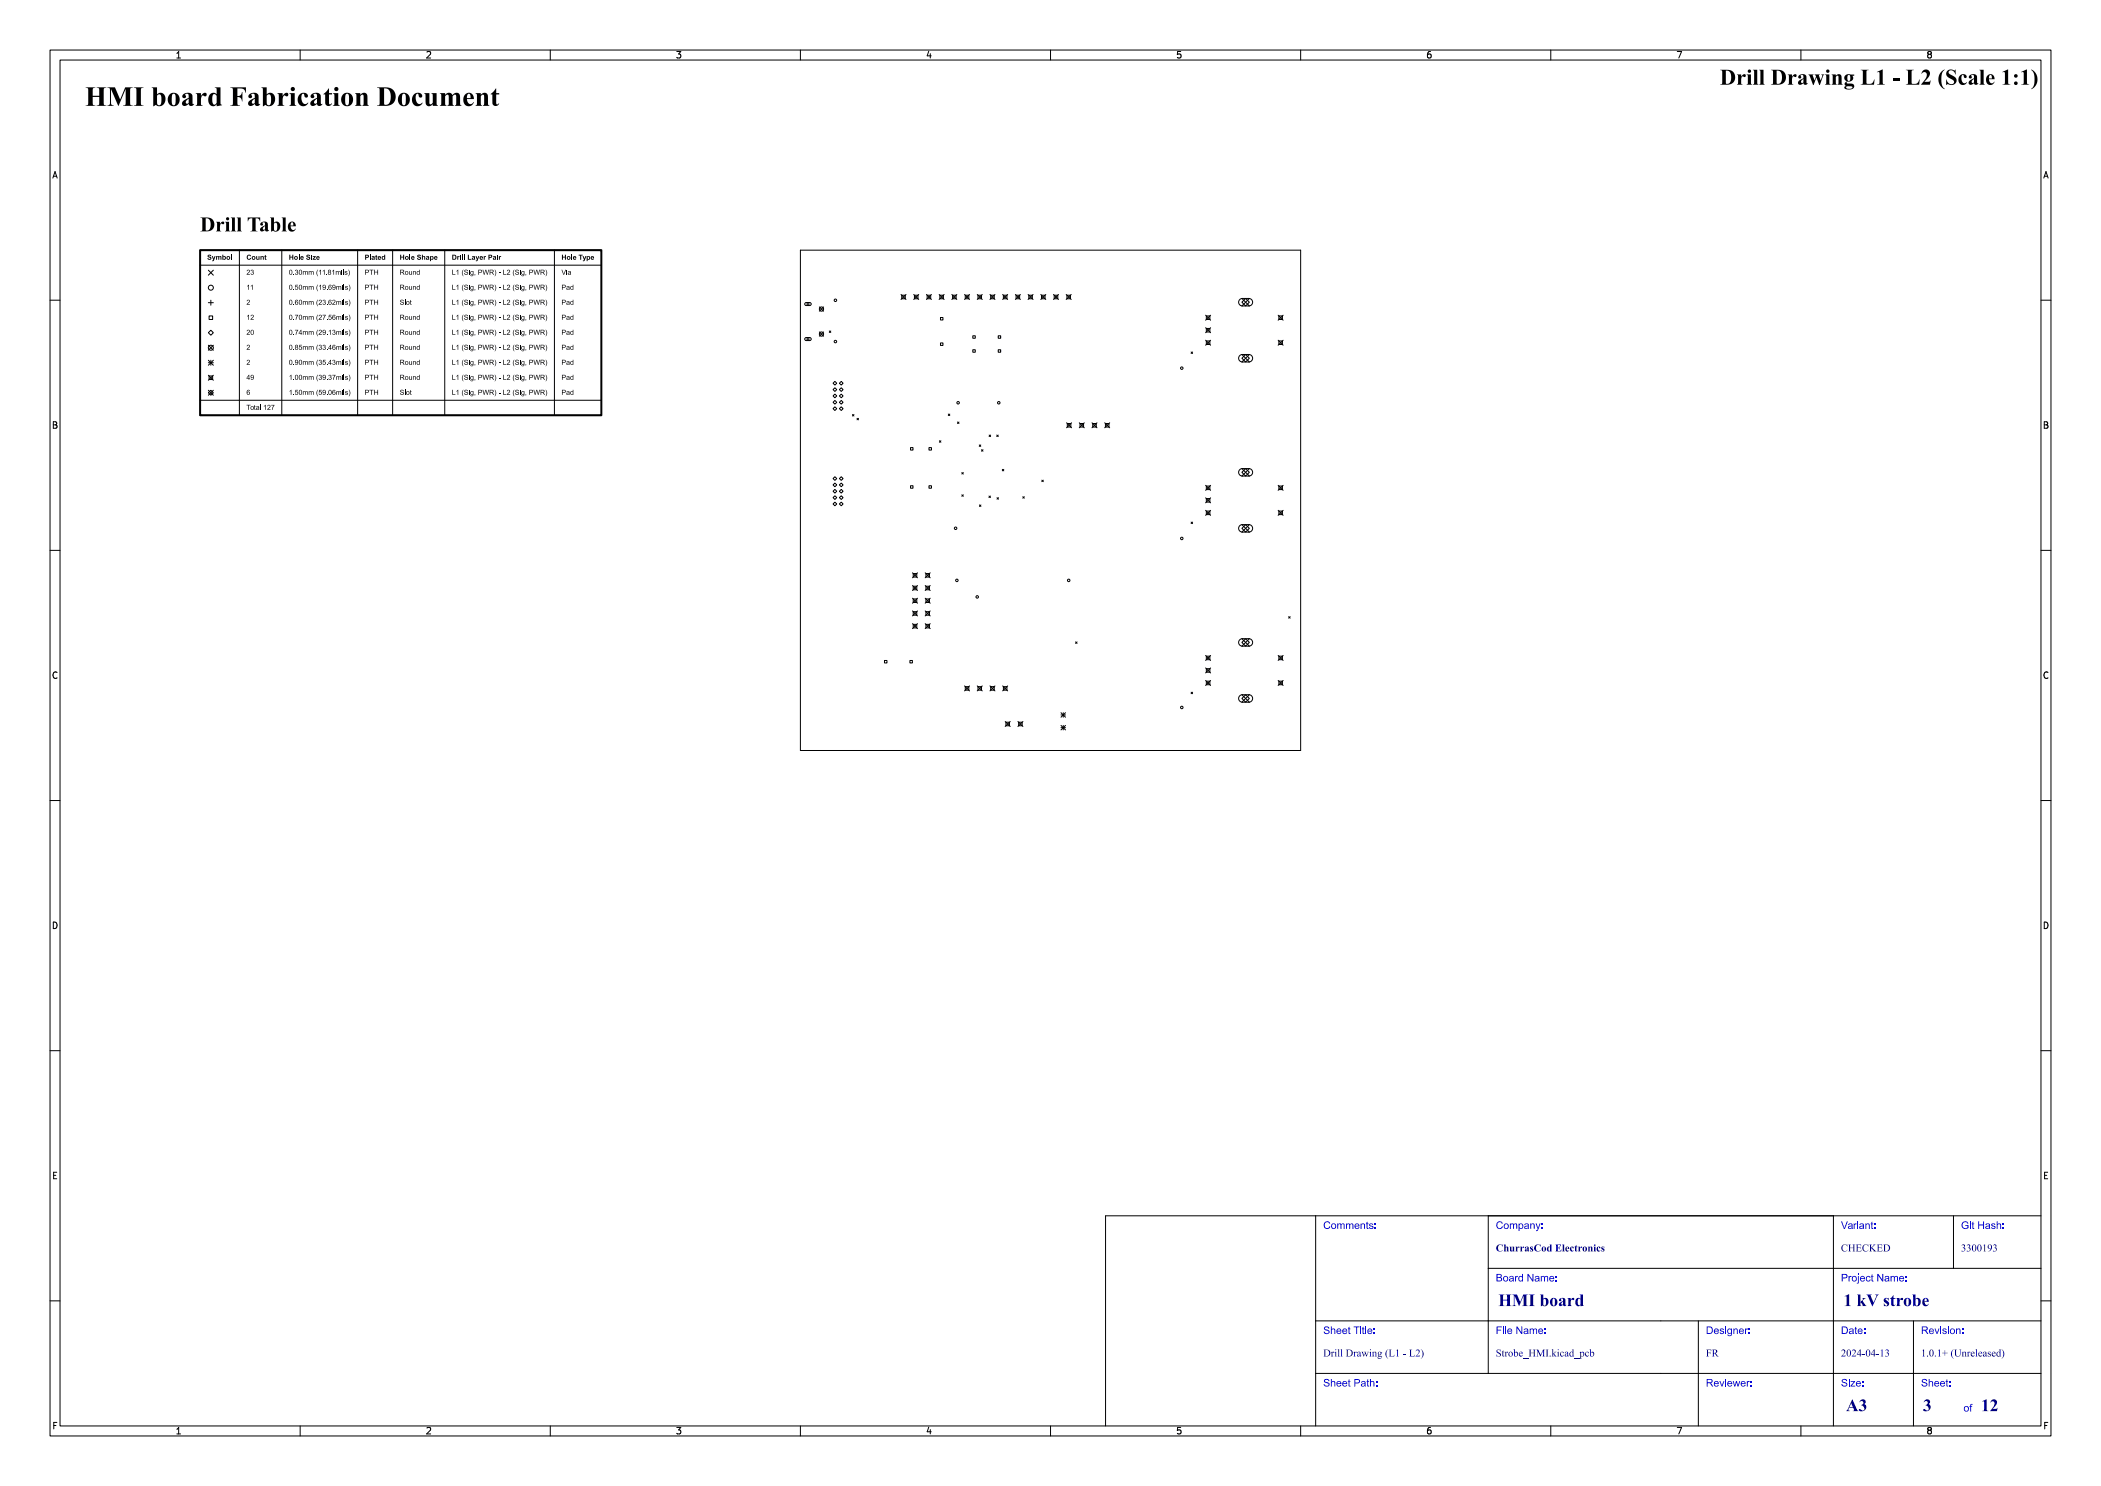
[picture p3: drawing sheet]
<svg xmlns="http://www.w3.org/2000/svg" width="420mm" height="297mm" viewBox="0 0 420 297" stroke-linecap="round" stroke-linejoin="round" font-family="sans-serif">
<defs><g id="words">
<text font-size="5.3" fill="#fff" x="17" y="21.5">HMI board Fabrication Document</text>
<text font-size="4.3" fill="#fff" x="322" y="17.2">Drill Drawing L1 - L2 (Scale 1:1)</text>
<g font-size="3.3" fill="#fff">
<text x="299.5" y="261.2">HMI board</text>
<text x="368.5" y="261.2">1 kV strobe</text>
<text x="369" y="282.2">A3</text>
<text x="384.4" y="282.3">3</text>
<text x="396" y="282.3">12</text>
</g>
<g font-size="2" fill="#fff">
<text x="264.5" y="245.7">Comments:</text>
<text x="299" y="245.7">Company:</text>
<text x="368" y="245.7">Variant:</text>
<text x="392" y="245.7">Git Hash:</text>
<text x="299" y="250.2">ChurrasCod Electronics</text>
<text x="368" y="250.2">CHECKED</text>
<text x="392" y="250.2">3300193</text>
<text x="299" y="256.2">Board Name:</text>
<text x="368" y="256.2">Project Name:</text>
<text x="264.5" y="266.7">Sheet Title:</text>
<text x="299" y="266.7">File Name:</text>
<text x="341" y="266.7">Designer:</text>
<text x="368" y="266.7">Date:</text>
<text x="384" y="266.7">Revision:</text>
<text x="264.5" y="271.2">Drill Drawing (L1 - L2)</text>
<text x="299" y="271.2">Strobe_HMI.kicad_pcb</text>
<text x="341" y="271.2">FR</text>
<text x="368" y="271.2">2024-04-13</text>
<text x="384" y="271.2">1.0.1+ (Unreleased)</text>
<text x="264.5" y="277.2">Sheet Path:</text>
<text x="341" y="277.2">Reviewer:</text>
<text x="368" y="277.2">Size:</text>
<text x="384" y="277.2">Sheet:</text>
<text x="392.5" y="282.2">of</text>
</g>
<g font-size="1.7" fill="#fff">
<text x="35" y="11.6">1</text>
<text x="85" y="11.6">2</text>
<text x="135" y="11.6">3</text>
<text x="185" y="11.6">4</text>
<text x="235" y="11.6">5</text>
<text x="285" y="11.6">6</text>
<text x="335" y="11.6">7</text>
<text x="385" y="11.6">8</text>
<text x="10.5" y="35.6">A</text>
<text x="408.5" y="35.6">A</text>
<text x="10.5" y="85.6">B</text>
<text x="408.5" y="85.6">B</text>
<text x="10.5" y="135.6">C</text>
<text x="408.5" y="135.6">C</text>
<text x="10.5" y="185.6">D</text>
<text x="408.5" y="185.6">D</text>
<text x="10.5" y="235.6">E</text>
<text x="408.5" y="235.6">E</text>
<text x="10.5" y="285.6">F</text>
<text x="35" y="286.7">1</text>
<text x="85" y="286.7">2</text>
<text x="135" y="286.7">3</text>
<text x="185" y="286.7">4</text>
<text x="235" y="286.7">5</text>
<text x="285" y="286.7">6</text>
<text x="335" y="286.7">7</text>
<text x="385" y="286.7">8</text>
<text x="408.5" y="285.6">F</text>
</g>
</g></defs>
<path d="M40 50h80.2v33h-80.2z" fill="none" stroke="#000" stroke-width=".4"/>
<g fill="none" stroke="#000" stroke-width=".2">
<path d="M10 10h400v277h-400zM12 12h396v273h-396zM35.3 11.6h.8M35.3 10.7l.4-.4v1.3M60 10v2M85.3 10.4l.5-.1 .3 .4-.8 .9h.8M110 10v2M135.3 10.3h.8l-.4 .5 .3 .1v.6l-.2 .1-.5-.1M160 10v2M185.7 10.2l-.4 1h.9M186 10.7v.9M210 10v2"/>
<path d="M236 10.3h-.6l-.1 .6 .2-.1 .5 .1 .1 .1-.1 .5-.2 .1-.5-.1M260 10v2M286 10.3l-.4 .1-.2 .2-.1 .7 .3 .3 .4-.1 .1-.5-.1-.1-.4-.1-.3 .2M310 10v2M335.3 10.3h.9l-.6 1.3M360 10v2M385.6 10.9l-.3 .2 .1 .4 .2 .1 .4-.1 .1-.2-.1-.3-.2-.1M385.6 10.9l-.3-.3 .3-.3h.2l.3 .2-.3 .4M385.6 10.9h.2M10.6 35.6l.4-1.3 .4 1.3M10.7 35.2h.6M408.6 35.6l.4-1.3 .4 1.3"/>
<path d="M408.7 35.2h.6M10 60h2M40 50h80.2M40 53h80.2M41.6 54l1.1 1M42.1 60v1M42.7 54l-1.1 1M47.9 50v33M56.3 50v33M71.5 50v33M78.5 50v33M88.9 50v33"/>
<path d="M110.8 50v33M160 50h100v100h-100zM180.1 58.9l1 1M180.3 59h.7v.7h-.7zM181.1 58.9l-1 1M182.7 58.9l1 1M182.8 59h.7v.7h-.7zM183.7 58.9l-1 1M185.2 58.9l1 1M185.3 59h.7v.7h-.7zM186.2 58.9l-1 1M187.7 58.9l1 1"/>
<path d="M187.9 59h.7v.7h-.7zM188.7 58.9l-1 1M190.3 58.9l1 1M190.4 59h.7v.7h-.7zM191.3 58.9l-1 1M192.8 58.9l1 1M193 59h.7v.7h-.7zM193.8 58.9l-1 1M195.4 58.9l1 1M195.5 59h.7v.7h-.7zM196.4 58.9l-1 1M197.9 58.9l1 1"/>
<path d="M198 59h.7v.7h-.7zM198.9 58.9l-1 1M200.4 58.9l1 1M200.6 59h.7v.7h-.7zM201.4 58.9l-1 1M203 58.9l1 1M203.1 59h.7v.7h-.7zM204 58.9l-1 1M205.5 58.9l1 1M205.7 59h.7v.7h-.7zM206.5 58.9l-1 1M208.1 58.9l1 1"/>
<path d="M208.2 59h.7v.7h-.7zM209.1 58.9l-1 1M210.6 58.9l1 1M210.7 59h.7v.7h-.7zM211.6 58.9l-1 1M213.1 58.9l1 1M213.3 59h.7v.7h-.7zM214.1 58.9l-1 1M247.8 59.9a2.55 2.55 0 0 1 2.1-.2 .75 .75 0 0 1 .5 .8 .75 .75 0 0 1-.8 .7h-1.3a.75 .75 0 0 1-.6-.5 .75 .75 0 0 1 .1-.8zM248.2 59.6l1.6 1.6M249.8 59.6l-1.6 1.6M408 60h2"/>
<path d="M41.6 78.5l.5-.5 .6 .5-.6 .5zM41.6 66.5l.5-.5 .6 .5-.6 .5zM41.6 78l1.1 1M41.6 75l1.1 1M41.6 72.5h1.1M41.6 72l1.1 1M41.6 69l1.1 1M41.6 60.5h1.1M41.8 75.1h.7v.8h-.7zM41.8 63.1h.7v.8h-.7zM42.1 72v1M42.7 78l-1.1 1"/>
<path d="M42.7 75l-1.1 1M42.7 72l-1.1 1M42.7 69l-1.1 1M160.9 60.6l.3-.1h.7a.3 .3 0 0 1 .3 .3 .3 .3 0 0 1-.3 .3h-.7a.3 .3 0 0 1-.3-.5zM161 67.5h.9a.3 .3 0 0 1 .3 .3 .3 .3 0 0 1-.3 .3h-.7a.3 .3 0 0 1-.3-.3 .3 .3 0 0 1 .1-.3zM161.2 67.8h.6M161.2 60.8h.6M161.5 60.5v.6M161.5 67.5v.6M163.8 66.3l.8 .9M163.8 61.3l.8 .9M164.6 66.3l-.8 .9"/>
<path d="M164.6 61.3l-.8 .9M165.8 66.2l.3 .3M166.1 66.2l-.3 .3M166.9 78.8l.4 .3-.4 .4-.4-.4zM166.9 77.5l.4 .4-.4 .3-.4-.3zM166.9 76.2l.4 .4-.4 .4-.4-.4zM167.8 77.9l.4-.4 .3 .4-.3 .3zM168.2 78.8l.3 .3-.3 .4-.4-.4zM168.2 76.2l.3 .4-.3 .4-.4-.4zM188 68.5h.5v.5h-.5zM188 63.5h.5v.5h-.5zM194.5 69.9h.5v.5h-.5z"/>
<path d="M194.5 67.1h.5v.5h-.5zM199.5 69.9h.5v.5h-.5zM199.5 67.1h.5v.5h-.5zM238.1 70.4l.3 .3M238.4 70.4l-.3 .3M241 68l1 1M241 65.5l1 1M241 63l1 1M241.1 68.1h.8v.8h-.8zM241.1 65.6h.8v.8h-.8zM241.1 63.1h.8v.8h-.8zM242 68l-1 1"/>
<path d="M242 65.5l-1 1M242 63l-1 1M247.8 71.1a2.56 2.56 0 0 1 2.1-.2 .75 .75 0 0 1 .5 .8 .75 .75 0 0 1-.8 .6h-1.3a.75 .75 0 0 1-.6-.4 .75 .75 0 0 1 .1-.8zM248.2 71.6l.8-.7 .8 .7-.8 .7zM248.2 60.4l.8-.8 .8 .8-.8 .8zM248.2 70.9l1.6 1.4M249.8 70.9l-1.6 1.4M255.5 68l1 1M255.5 63l1 1M255.6 68.1h.8v.8h-.8zM255.6 63.1h.8v.8h-.8zM256.5 68l-1 1"/>
<path d="M256.5 63l-1 1M10.7 84.3h.4l.2 .2-.2 .4 .2 .1 .1 .3-.2 .3h-.5zM10.7 84.9h.4M40 83h80.2M40 80h80.2M166.5 96.9l.4-.4 .4 .4-.4 .4zM166.5 81.7l.4-.4 .4 .4-.4 .3zM166.9 99.1l.4 .4-.4 .3-.4-.3zM166.9 97.8l.4 .4-.4 .4-.4-.4zM166.9 95.3l.4 .3-.4 .4-.4-.4zM166.9 80l.4 .4-.4 .4-.4-.4zM167.8 96.9l.4-.4 .3 .4-.3 .4z"/>
<path d="M167.8 81.7l.4-.4 .3 .4-.3 .3zM168.2 99.1l.3 .4-.3 .3-.4-.3zM168.2 97.8l.3 .4-.3 .4-.4-.4zM168.2 95.3l.3 .3-.3 .4-.4-.4zM168.2 80l.3 .4-.3 .4-.4-.4zM170.4 82.9l.3 .2M170.7 82.9l-.3 .2M171.3 83.6l.3 .3M171.6 83.6l-.3 .3M182 97.1h.5v.5h-.5zM182 89.5h.5v.5h-.5zM185.7 97.1h.5v.5h-.5z"/>
<path d="M185.7 89.5h.5v.5h-.5zM187.8 88.1l.3 .3M188.1 88.1l-.3 .3M189.6 82.8l.3 .3M189.9 82.8l-.3 .3M191.4 84.3l.3 .3M191.7 84.3l-.3 .3M192.3 98.9l.3 .3M192.3 94.4l.3 .3M192.6 98.9l-.3 .3M192.6 94.4l-.3 .3M195.8 88.9l.3 .3"/>
<path d="M196.1 88.9l-.3 .3M196.2 89.9l.3 .3M196.5 89.9l-.3 .3M197.7 99.1l.3 .3M197.7 87l.3 .3M198 99.1l-.3 .3M198 87l-.3 .3M199.3 87l.3 .3M199.3 99.5l.3 .3M199.6 87l-.3 .3M199.6 99.5l-.3 .3M200.4 93.8l.3 .3"/>
<path d="M200.7 93.8l-.3 .3M204.5 99.3l.3 .3M204.8 99.3l-.3 .3M208.3 96l.3 .3M208.6 96l-.3 .3M213.2 84.5l1 1M213.4 84.6h.7v.8h-.7zM214.2 84.5l-1 1M215.7 84.5l1 1M215.9 84.6h.7v.8h-.7zM216.7 84.5l-1 1M218.3 84.5l1 1"/>
<path d="M218.4 84.6h.7v.8h-.7zM219.3 84.5l-1 1M220.8 84.5l1 1M221 84.6h.7v.8h-.7zM221.8 84.5l-1 1M241 99.5l1 1M241 97l1 1M241.1 99.6h.8v.8h-.8zM241.1 97.1h.8v.8h-.8zM242 99.5l-1 1M242 97l-1 1M247.8 93.9a2.55 2.55 0 0 1 2.1-.2 .75 .75 0 0 1 .5 .8 .75 .75 0 0 1-.8 .6h-1.3a.75 .75 0 0 1-.6-.4 .75 .75 0 0 1 .1-.8z"/>
<path d="M248.2 94.4l.8-.7 .8 .7-.8 .7zM248.2 93.7l1.6 1.4M249.8 93.7l-1.6 1.4M255.5 97l1 1M255.6 97.1h.8v.8h-.8zM256.5 97l-1 1M408.6 84.3h.5l.2 .2-.2 .4 .2 .1 .1 .3-.3 .3h-.5zM408.6 84.9h.5M10 110h2M166.5 100.7l.4-.3 .4 .3-.4 .4zM167.8 100.7l.4-.3 .3 .3-.3 .4zM182.4 114.5l1 1"/>
<path d="M182.4 119.6l1 1M182.4 117l1 1M182.6 119.7h.7v.7h-.7zM182.6 117.2h.7v.7h-.7zM182.6 114.6h.7v.7h-.7zM183.4 119.6l-1 1M183.4 117l-1 1M183.4 114.5l-1 1M184.9 119.6l1 1M184.9 117l1 1M184.9 114.5l1 1M185.1 119.7h.7v.7h-.7z"/>
<path d="M185.1 117.2h.7v.7h-.7zM185.1 114.6h.7v.7h-.7zM185.9 119.6l-1 1M185.9 117l-1 1M185.9 114.5l-1 1M195.8 100.9l.3 .3M196.1 100.9l-.3 .3M238.1 104.4l.3 .2M238.4 104.4l-.3 .2M241 102l1 1M241.1 102.1h.8v.8h-.8zM242 102l-1 1"/>
<path d="M247.8 105.1a2.55 2.55 0 0 1 2.1-.2 .75 .75 0 0 1 .5 .8 .75 .75 0 0 1-.8 .7h-1.3a.75 .75 0 0 1-.6-.5 .75 .75 0 0 1 .1-.8zM248.2 105.6l.8-.8 .8 .8-.8 .8zM248.2 104.8l1.6 1.6M249.8 104.8l-1.6 1.6M255.5 102l1 1M255.6 102.1h.8v.8h-.8zM256.5 102l-1 1M408 110h2M11.4 134.4a.62 .62 0 0 0-.9 .5 .62 .62 0 0 0 .7 .7l.2-.1M176.8 132h.5v.5h-.5zM181.9 132h.5v.5h-.5zM182.4 124.6l1 1"/>
<path d="M182.4 122.1l1 1M182.6 124.8h.7v.7h-.7zM182.6 122.2h.7v.8h-.7zM183.4 124.6l-1 1M183.4 122.1l-1 1M184.9 124.6l1 1M184.9 122.1l1 1M185.1 124.8h.7v.7h-.7zM185.1 122.2h.7v.8h-.7zM185.9 124.6l-1 1M185.9 122.1l-1 1M192.8 137.1l1 1"/>
<path d="M193 137.2h.7v.7h-.7zM193.8 137.1l-1 1M195.4 137.1l1 1M195.5 137.2h.7v.7h-.7zM196.4 137.1l-1 1M197.9 137.1l1 1M198 137.2h.7v.7h-.7zM198.9 137.1l-1 1M200.4 137.1l1 1M200.6 137.2h.7v.7h-.7zM201.4 137.1l-1 1M215 128.3l.3 .3"/>
<path d="M215.3 128.3l-.3 .3M238.1 138.3l.3 .3M238.4 138.3l-.3 .3M241 136l1 1M241 133.5l1 1M241 131l1 1M241.1 136.1h.8v.8h-.8zM241.1 133.6h.8v.8h-.8zM241.1 131.1h.8v.8h-.8zM242 136l-1 1M242 133.5l-1 1M242 131l-1 1"/>
<path d="M247.8 139.1a2.55 2.55 0 0 1 2.1-.2 .75 .75 0 0 1 .5 .8 .75 .75 0 0 1-.8 .7h-1.3a.75 .75 0 0 1-.6-.5 .75 .75 0 0 1 .1-.8zM247.8 127.9a2.56 2.56 0 0 1 2.1-.2 .75 .75 0 0 1 .5 .8 .75 .75 0 0 1-.8 .6h-1.3a.75 .75 0 0 1-.6-.4 .75 .75 0 0 1 .1-.8zM248.2 139.6l.8-.8 .8 .8-.8 .8zM248.2 128.4l.8-.7 .8 .7-.8 .7zM248.2 138.8l1.6 1.6M248.2 127.7l1.6 1.4M249.8 138.8l-1.6 1.6M249.8 127.7l-1.6 1.4M255.5 136l1 1M255.5 131l1 1M255.6 136.1h.8v.8h-.8zM255.6 131.1h.8v.8h-.8z"/>
<path d="M256.5 136l-1 1M256.5 131l-1 1M257.6 123.3l.3 .2M257.9 123.3l-.3 .2M409.4 134.4a.62 .62 0 0 0-.9 .5 .62 .62 0 0 0 .6 .7l.3-.1M10 160h2M200.9 144.2l1 1M201.1 144.3h.7v.8h-.7zM201.9 144.2l-1 1M203.5 144.2l1 1M203.6 144.3h.7v.8h-.7zM204.5 144.2l-1 1"/>
<path d="M212.1 145.4h.9M212.1 145l.9 .9M212.1 142.9h.9M212.1 142.4l.9 .9M212.5 142.4v.9M212.5 145v.9M213 145l-.9 .9M213 142.4l-.9 .9M408 160h2M10.7 184.3a.66 .66 0 0 1 .7 .6 .66 .66 0 0 1-.7 .7zM408.6 184.3a.66 .66 0 0 1 .8 .6 .66 .66 0 0 1-.8 .7zM10 210h2"/>
<path d="M408 210h2M10.7 234.9h.5M11.3 234.3h-.6v1.3h.6M408.7 234.9h.4M409.3 234.3h-.6v1.3h.6M10 260h2M408 260h2M10.8 284.9h.4M11.4 284.3h-.6v1.3M35.3 285.7l.4-.4v1.3M35.3 286.6h.8M60 285v2"/>
<path d="M85.3 285.4l.5-.1 .3 .4-.8 .9h.8M110 285v2M135.3 285.3h.8l-.4 .5 .3 .1v.6l-.2 .1-.5-.1M160 285v2M185.7 285.2l-.4 1h.9M186 285.7v.9M210 285v2M236 285.3h-.6l-.1 .6 .2-.1 .5 .1 .1 .1-.1 .5-.2 .1-.5-.1M260 285v2M286 285.3l-.4 .1-.2 .2-.1 .7 .3 .3 .4-.1 .1-.5-.1-.1-.4-.1-.3 .2M310 285v2M335.3 285.3h.9l-.6 1.3"/>
<path d="M360 285v2M385.6 285.9l-.3-.3 .3-.3h.2l.3 .2-.3 .4M385.6 285.9l-.3 .2v.2l.3 .3 .4-.1 .1-.2v-.2l-.3-.2M385.6 285.9h.2M408.7 284.9h.5M409.4 284.3h-.7v1.3"/>
<circle cx="42.2" cy="57.5" r=".5"/>
<circle cx="42.2" cy="69.5" r=".5"/>
<circle cx="164.2" cy="66.8" r=".42"/>
<circle cx="164.2" cy="61.8" r=".42"/>
<circle cx="167" cy="60" r=".25"/>
<circle cx="167" cy="68.3" r=".25"/>
<circle cx="236.2" cy="73.6" r=".25"/>
<circle cx="191.5" cy="80.5" r=".25"/>
<circle cx="199.7" cy="80.5" r=".25"/>
<circle cx="191" cy="105.6" r=".25"/>
<circle cx="191.3" cy="116" r=".25"/>
<circle cx="195.3" cy="119.3" r=".25"/>
<circle cx="213.6" cy="116" r=".25"/>
<circle cx="236.2" cy="107.6" r=".25"/>
<circle cx="236.2" cy="141.4" r=".25"/>
</g>
<g fill="#000">
<path d="M41.6 51l.3-.1 .3 .2v.1h-.2l-.3-.1 .1 .2a.38 .38 0 0 1 .4 .3 .38 .38 0 0 1-.2 .4 .38 .38 0 0 1-.5-.3l-.1-.1h.2a.19 .19 0 0 0 .3 .2 .19 .19 0 0 0 .1-.3l-.5-.2z" fill-rule="evenodd"/>
<path d="M40.1 43.5h1.2a1.4 1.4 0 0 1 1.6 1.4 1.4 1.4 0 0 1-1.6 1.3h-1.2l.3-.1v-.3h.7v.1a.54 .54 0 0 0 .7 .2 .54 .54 0 0 0 .2-.6 1.31 1.31 0 0 0-.7-1.9h-.2v2.2h-.7v-2.1z" fill-rule="evenodd"/>
<path d="M42.3 51.2h.2l.2 .5 .2-.5h.2l-.5 1h-.2v-.1l.2-.2z" fill-rule="evenodd"/>
<path d="M43.2 51.2h1l.1 .7h-.2l-.1-.6-.2 .1v.5h-.2l-.1-.6-.1 .1v.5h-.2z" fill-rule="evenodd"/>
<path d="M43.2 44.3h.8v.5a.46 .46 0 0 1 .3-.5 .46 .46 0 0 1 .5 .2 .33 .33 0 0 1-.2 .3 .33 .33 0 0 1-.4-.1l-.2 .4v.7v.3l.2 .1h-1l.2-.4v-1.2z" fill-rule="evenodd"/>
<path d="M44.4 50.9h.2v.4a.33 .33 0 0 1 .5 0 .33 .33 0 0 1 0 .5 .33 .33 0 0 1-.5 0l-.2 .1v-.4h.2l.1 .2a.18 .18 0 0 0 .3 0 .18 .18 0 0 0-.1-.3 .18 .18 0 0 0-.3 .1h-.2z" fill-rule="evenodd"/>
<path d="M45.4 51.3a.38 .38 0 0 1 .6 .1 .38 .38 0 0 1-.3 .5 .38 .38 0 0 1-.4-.3h.2a.19 .19 0 0 0 .2 .1 .19 .19 0 0 0 .1-.3 .19 .19 0 0 0-.3 .1l-.2 .1z" fill-rule="evenodd"/>
<path d="M45 44.3h.8v1.7l.2 .2h-1l.2-.4v-1.3z" fill-rule="evenodd"/>
<path d="M46.2 50.9h.2v1h-.2z" fill-rule="evenodd"/>
<path d="M46.1 43.5h.9v2.5l.2 .2h-1.1l.3-.4v-2.1z" fill-rule="evenodd"/>
<path d="M47.3 43.5h.8v2.5l.3 .2h-1.1l.2-.4v-2.1z" fill-rule="evenodd"/>
<path d="M49.4 57.2l.4-.3v1h-.1v-.8l-.3 .2z" fill-rule="evenodd"/>
<path d="M49.4 54a.35 .35 0 0 1 .6 .1 .35 .35 0 0 1-.3 .5l-.2 .2h.5v.1h-.7l.4-.4a.21 .21 0 0 0 .2-.3 .21 .21 0 0 0-.2-.2 .21 .21 0 0 0-.3 .2h-.1z" fill-rule="evenodd"/>
<path d="M49.4 51l.6-.1 .2 .3h-.2a.27 .27 0 0 0-.4 0 .27 .27 0 0 0 0 .4 .27 .27 0 0 0 .4 0h.2a.49 .49 0 0 1-.8 .2 .49 .49 0 0 1 0-.8z" fill-rule="evenodd"/>
<path d="M50.2 54a.27 .27 0 0 1 .4 0 .27 .27 0 0 1 0 .4 .31 .31 0 0 1 0 .5 .31 .31 0 0 1-.5-.3h.1a.2 .2 0 0 0 .3 .2 .2 .2 0 0 0 .1-.2 .2 .2 0 0 0-.3-.2v-.1a.17 .17 0 0 0 .3-.1 .17 .17 0 0 0-.2-.2 .17 .17 0 0 0-.2 .2h-.1z" fill-rule="evenodd"/>
<path d="M50.1 57.2l.4-.3v1h-.1v-.8l-.3 .2z" fill-rule="evenodd"/>
<path d="M50.4 51.3a.38 .38 0 0 1 .6 .1 .38 .38 0 0 1-.2 .5 .38 .38 0 0 1-.5-.3h.2a.19 .19 0 0 0 .3 .1 .19 .19 0 0 0 0-.3 .19 .19 0 0 0-.3 .1l-.2 .1z" fill-rule="evenodd"/>
<path d="M51.2 51.2h.2l.1 .6 .2-.1v-.5h.2v.7h-.6z" fill-rule="evenodd"/>
<path d="M49.5 43.5h2.5v.7a.76 .76 0 0 0-.9-.6v2.4l.4 .2h-1.5l.4-.2v-2.4a.75 .75 0 0 0-.9 .6z" fill-rule="evenodd"/>
<path d="M52.1 51.2l.6 .1v.6h-.2l-.1-.6-.1 .1v.5h-.2z" fill-rule="evenodd"/>
<path d="M52.1 44.6a.79 .79 0 0 1 .9-.3 .79 .79 0 0 1 .6 .7v.9h.2a.39 .39 0 0 1-.4 .4 .39 .39 0 0 1-.4-.3 .51 .51 0 0 1-.6 .3 .51 .51 0 0 1-.4-.5l.5-.1 .2 .2 .3-.1v-.6l-.5 .5h-.5l1-.7v-.4a.25 .25 0 0 0-.4-.2 .25 .25 0 0 0 0 .4 .3 .3 0 0 1-.5 .2 .3 .3 0 0 1 0-.4z" fill-rule="evenodd"/>
<path d="M52.9 51l.2-.1v.3h.2l-.2 .1 .1 .6-.2-.1z" fill-rule="evenodd"/>
<path d="M54 43.5h.8v1a.78 .78 0 0 1 1 0 .78 .78 0 0 1 .2 .9 .88 .88 0 0 1-.5 .8 .88 .88 0 0 1-.9-.1l-.4 .2v-1.6h.6a1.58 1.58 0 0 0 .1 1.4h.3a1.44 1.44 0 0 0 0-1.6l-.4 .2h-.6v-1z" fill-rule="evenodd"/>
<path d="M56.3 43.5h.8v2.5l.2 .2h-1l.2-.4v-2.1z" fill-rule="evenodd"/>
<path d="M57.8 50.9h.2v.4h.4v-.4h.2v1h-.2v-.4h-.4v.4h-.2z" fill-rule="evenodd"/>
<path d="M57.9 60l.1-.1a.49 .49 0 0 1 .5 .5 .49 .49 0 0 1-.5 .5l-.2-.3v-.2h.1a.25 .25 0 0 0 0 .4 .25 .25 0 0 0 .4 0 .25 .25 0 0 0 0-.4 .25 .25 0 0 0 0-.3 .25 .25 0 0 0-.4 0 .25 .25 0 0 0 0 .3l-.1-.1z" fill-rule="evenodd"/>
<path d="M57.9 57l.1-.1a.49 .49 0 0 1 .5 .5 .49 .49 0 0 1-.5 .5l-.2-.3v-.2h.1a.25 .25 0 0 0 0 .4 .25 .25 0 0 0 .4 0 .25 .25 0 0 0 0-.4 .25 .25 0 0 0 0-.3 .25 .25 0 0 0-.4 0 .25 .25 0 0 0 0 .3l-.1-.1z" fill-rule="evenodd"/>
<path d="M57.9 54l.1-.1a.49 .49 0 0 1 .5 .5 .49 .49 0 0 1-.5 .5l-.2-.3v-.2h.1a.25 .25 0 0 0 0 .4 .25 .25 0 0 0 .4 0 .25 .25 0 0 0 0-.4 .25 .25 0 0 0 0-.3 .25 .25 0 0 0-.4 0 .25 .25 0 0 0 0 .3h-.1z" fill-rule="evenodd"/>
<path d="M57.8 44.6a.77 .77 0 0 1 .9-.2 .77 .77 0 0 1 .4 .8h-1a.54 .54 0 0 0 .3 .7 .54 .54 0 0 0 .7-.2 .82 .82 0 0 1-1.1 .5 .82 .82 0 0 1-.4-1.1h1l-.1-.6a.37 .37 0 0 0-.4 .1 .37 .37 0 0 0 0 .4h-.5z" fill-rule="evenodd"/>
<path d="M58.6 57.8l.2 .1z" fill-rule="evenodd"/>
<path d="M58.6 54.8l.2 .1z" fill-rule="evenodd"/>
<path d="M59.1 56.9h.5v.1h-.4l-.1 .3a.33 .33 0 0 1 .5 .2 .33 .33 0 0 1-.2 .4 .33 .33 0 0 1-.4-.3h.1a.22 .22 0 0 0 .3 .1 .22 .22 0 0 0 0-.3 .22 .22 0 0 0-.3 .1l-.1-.1z" fill-rule="evenodd"/>
<path d="M59.1 54a.27 .27 0 0 1 .4 0 .27 .27 0 0 1-.1 .4 .31 .31 0 0 1 0 .5 .31 .31 0 0 1-.4-.3h.1a.2 .2 0 0 0 .2 .2 .2 .2 0 0 0 .2-.2 .2 .2 0 0 0-.3-.2v-.1a.17 .17 0 0 0 .2-.1 .17 .17 0 0 0-.1-.2 .17 .17 0 0 0-.2 .2h-.1z" fill-rule="evenodd"/>
<path d="M58.9 51.3a.38 .38 0 0 1 .6 .1 .38 .38 0 0 1-.2 .5 .38 .38 0 0 1-.5-.3h.2a.19 .19 0 0 0 .3 .1 .19 .19 0 0 0 0-.3 .19 .19 0 0 0-.3 .1l-.2 .1z" fill-rule="evenodd"/>
<path d="M59.1 60l.3-.1 .2 .3-.3-.2a.19 .19 0 0 0-.2 .1 .19 .19 0 0 0 0 .2 .19 .19 0 0 0 .3 0 .33 .33 0 0 1 .2 .3 .33 .33 0 0 1-.3 .3 .33 .33 0 0 1-.3-.3h.1a.2 .2 0 0 0 .3 .2 .2 .2 0 0 0 0-.4 .2 .2 0 0 0-.3 .1l-.1 .1z" fill-rule="evenodd"/>
<path d="M59.7 50.9h.2v1h-.2z" fill-rule="evenodd"/>
<path d="M59.9 60v-.1a.49 .49 0 0 1 .5 .5 .49 .49 0 0 1-.5 .5l-.1-.3-.1-.2h.2a.25 .25 0 0 0 0 .4 .25 .25 0 0 0 .3 0 .25 .25 0 0 0 .1-.4 .25 .25 0 0 0-.1-.3 .25 .25 0 0 0-.3 0 .25 .25 0 0 0 0 .3l-.2-.1z" fill-rule="evenodd"/>
<path d="M59.8 57l.1-.1a.49 .49 0 0 1 .5 .5 .49 .49 0 0 1-.5 .5l-.1-.3-.1-.2h.2a.25 .25 0 0 0 0 .4 .25 .25 0 0 0 .3 0 .25 .25 0 0 0 .1-.4 .25 .25 0 0 0-.1-.3 .25 .25 0 0 0-.3 0 .25 .25 0 0 0 0 .3h-.2z" fill-rule="evenodd"/>
<path d="M59.8 54l.1-.1a.49 .49 0 0 1 .5 .5 .49 .49 0 0 1-.5 .5l-.1-.3-.1-.2h.2a.25 .25 0 0 0 0 .4 .25 .25 0 0 0 .3 0 .25 .25 0 0 0 .1-.4 .25 .25 0 0 0-.1-.3 .25 .25 0 0 0-.3 0 .25 .25 0 0 0 0 .3h-.2z" fill-rule="evenodd"/>
<path d="M60.1 51.3l.5-.1 .1 .4-.5 .1 .2 .1 .3-.1a.35 .35 0 0 1-.4 .2 .35 .35 0 0 1-.3-.4h.5l-.1-.2-.4 .2z" fill-rule="evenodd"/>
<path d="M60.5 57.2h.9l.1 .7h-.1v-.5l-.1-.1-.2 .1v.5h-.1l-.2-.6-.1 .1v.5h-.2z" fill-rule="evenodd"/>
<path d="M60.5 54.2h.9l.1 .7h-.1v-.5l-.1-.1-.2 .1v.5h-.1l-.2-.6-.1 .1v.5h-.2z" fill-rule="evenodd"/>
<path d="M61.3 51l.4-.1 .3 .2v.1h-.2l-.3-.1v.2a.38 .38 0 0 1 .5 .3 .38 .38 0 0 1-.3 .4 .38 .38 0 0 1-.5-.3v-.1h.2a.19 .19 0 0 0 .2 .2 .19 .19 0 0 0 .1-.3l-.4-.2z" fill-rule="evenodd"/>
<path d="M61.7 57.2h.9l.1 .7h-.1v-.5l-.2-.1-.1 .1v.5h-.2v-.5l-.1-.1-.1 .1-.1 .5h-.1z" fill-rule="evenodd"/>
<path d="M61.7 54.2h.9l.1 .7h-.1v-.5l-.2-.1-.1 .1v.5h-.2v-.5l-.1-.1-.1 .1-.1 .5h-.1z" fill-rule="evenodd"/>
<path d="M62.2 50.9h.2v.2h-.2z" fill-rule="evenodd"/>
<path d="M62.2 51.2h.2v.7h-.2z" fill-rule="evenodd"/>
<path d="M62.5 51.2h.6l-.4 .6 .4-.1v.2h-.6l.4-.6h-.4z" fill-rule="evenodd"/>
<path d="M63.5 56.9l-.1 .8 .2 .5-.3-.6z" fill-rule="evenodd"/>
<path d="M63.5 53.9l-.1 .8 .2 .5-.3-.6z" fill-rule="evenodd"/>
<path d="M63.3 51.3l.5-.1 .1 .4-.5 .1 .2 .1 .3-.1a.35 .35 0 0 1-.5 .2 .35 .35 0 0 1-.2-.4h.5l-.1-.2-.4 .2z" fill-rule="evenodd"/>
<path d="M63.8 57.2l.4-.3v1h-.2v-.8l-.2 .2z" fill-rule="evenodd"/>
<path d="M63.8 54.2l.4-.3v1h-.2v-.8l-.2 .2z" fill-rule="evenodd"/>
<path d="M64.6 57a.46 .46 0 0 1 .6 .4 .46 .46 0 0 1-.6 .5l-.1-.2 .3 .1 .2-.3-.3 .1-.2-.3 .1-.1a.2 .2 0 0 0 .3 .2 .2 .2 0 0 0 0-.3 .2 .2 0 0 0-.3 .1h-.1z" fill-rule="evenodd"/>
<path d="M64.5 54.2l.4-.3v1h-.1v-.8l-.3 .2z" fill-rule="evenodd"/>
<path d="M65.2 54.8l.2 .1z" fill-rule="evenodd"/>
<path d="M65.3 57.8l.2 .1z" fill-rule="evenodd"/>
<path d="M65.7 54a.27 .27 0 0 1 .4 0 .27 .27 0 0 1-.1 .4 .31 .31 0 0 1 0 .5 .31 .31 0 0 1-.5-.3h.2a.21 .21 0 0 0 .3 .2 .21 .21 0 0 0 0-.3 .21 .21 0 0 0-.3 .1h-.2l.2-.2-.1-.2h.1a.16 .16 0 0 0 .2 .1 .16 .16 0 0 0 .1-.3 .16 .16 0 0 0-.3 .1l-.1 .1z" fill-rule="evenodd"/>
<path d="M65.8 60l.3-.1 .2 .3-.3-.2a.18 .18 0 0 0-.3 .1 .18 .18 0 0 0 .1 .2 .18 .18 0 0 0 .3 0 .33 .33 0 0 1 .2 .3 .33 .33 0 0 1-.4 .3 .33 .33 0 0 1-.3-.3h.2a.2 .2 0 0 0 .3 .2 .2 .2 0 0 0 0-.4 .2 .2 0 0 0-.3 .1l-.2 .1z" fill-rule="evenodd"/>
<path d="M65.8 57l.3-.1 .2 .3-.3-.2a.18 .18 0 0 0-.3 .1 .18 .18 0 0 0 .1 .2 .18 .18 0 0 0 .3 0 .33 .33 0 0 1 .2 .3 .33 .33 0 0 1-.4 .3 .33 .33 0 0 1-.3-.3h.2a.2 .2 0 0 0 .3 .2 .2 .2 0 0 0 0-.4 .2 .2 0 0 0-.3 .1l-.2 .1z" fill-rule="evenodd"/>
<path d="M66.4 54.2l.4-.3v1h-.1v-.8l-.3 .2z" fill-rule="evenodd"/>
<path d="M66.5 57a.46 .46 0 0 1 .6 .4 .46 .46 0 0 1-.5 .5l-.2-.2 .4 .1 .2-.4-.4 .2-.2-.3 .1-.1a.2 .2 0 0 0 .3 .2 .2 .2 0 0 0 .1-.3 .2 .2 0 0 0-.3 .1h-.2z" fill-rule="evenodd"/>
<path d="M67.1 54.2h.9l.1 .7h-.1v-.5l-.1-.1-.2 .1v.5h-.1l-.2-.6-.1 .1-.1 .5h-.1z" fill-rule="evenodd"/>
<path d="M67.2 57.2h.9l.1 .7h-.1v-.5l-.1-.1-.2 .1v.5h-.1l-.2-.6-.1 .1v.5h-.2z" fill-rule="evenodd"/>
<path d="M68.3 53.9l.1 .1z" fill-rule="evenodd"/>
<path d="M68.3 54.2h.1v.7h-.1z" fill-rule="evenodd"/>
<path d="M68.4 59.9l.1 .1z" fill-rule="evenodd"/>
<path d="M68.4 56.9l.1 .1z" fill-rule="evenodd"/>
<path d="M68.4 57.2h.1v.7h-.1z" fill-rule="evenodd"/>
<path d="M68.6 53.9h.1v1h-.1z" fill-rule="evenodd"/>
<path d="M68.7 59.9h.1v1h-.1z" fill-rule="evenodd"/>
<path d="M68.7 56.9h.1v1h-.1z" fill-rule="evenodd"/>
<path d="M68.9 54.3l.5-.1v.2l-.4-.1 .2 .2a.27 .27 0 0 1 .2 .3 .27 .27 0 0 1-.3 .2 .27 .27 0 0 1-.2-.3h.1a.16 .16 0 0 0 .2 .2 .16 .16 0 0 0 .1-.3l-.4-.1z" fill-rule="evenodd"/>
<path d="M69 57.3l.5-.1v.2l-.4-.1 .2 .2a.27 .27 0 0 1 .2 .3 .27 .27 0 0 1-.3 .2 .27 .27 0 0 1-.2-.3h.1a.16 .16 0 0 0 .2 .2 .16 .16 0 0 0 .1-.3l-.4-.1z" fill-rule="evenodd"/>
<path d="M69.6 53.9l.3 .5-.2 .8 .1-.8z" fill-rule="evenodd"/>
<path d="M69.7 56.9l.3 .5-.2 .8 .1-.8z" fill-rule="evenodd"/>
<path d="M73 59.9h.4a.31 .31 0 0 1 .4 .3 .31 .31 0 0 1-.4 .3h-.3v.4h-.1v-.5h.5l.1-.2-.1-.2h-.4v.4h-.1z" fill-rule="evenodd"/>
<path d="M73 56.9h.4a.31 .31 0 0 1 .4 .3 .31 .31 0 0 1-.4 .3h-.3v.4h-.1v-.5h.5l.1-.2-.1-.2h-.4v.4h-.1z" fill-rule="evenodd"/>
<path d="M73 53.9h.4a.31 .31 0 0 1 .4 .3 .31 .31 0 0 1-.4 .3h-.3v.4h-.1v-.5h.5l.1-.2-.1-.2h-.4v.4h-.1z" fill-rule="evenodd"/>
<path d="M73 50.9h.5a.35 .35 0 0 1 .2 .5 .35 .35 0 0 1-.5 .1v.4h-.2v-.5h.5v-.2l-.3-.1v.3h-.2z" fill-rule="evenodd"/>
<path d="M73.9 50.9h.2v1h-.2z" fill-rule="evenodd"/>
<path d="M73.9 56.9h.7v.1h-.3v.9h-.1v-.9h-.3z" fill-rule="evenodd"/>
<path d="M73.9 53.9h.7v.1h-.3v.9h-.1v-.9h-.3z" fill-rule="evenodd"/>
<path d="M74.3 51.3l.6-.1v.7h-.6v-.2l.3 .1 .1-.1v-.1l-.4 .1 .4-.3-.1-.1-.3 .1z" fill-rule="evenodd"/>
<path d="M74.8 56.9h.1v.4h.5v-.4h.2v1h-.2v-.5h-.5v.5h-.1z" fill-rule="evenodd"/>
<path d="M74.8 53.9h.1v.4h.5v-.4h.2v1h-.2v-.5h-.5v.5h-.1z" fill-rule="evenodd"/>
<path d="M75.1 51l.2-.1v.3h.1l-.1 .4 .1 .3-.3-.1z" fill-rule="evenodd"/>
<path d="M75.6 51.3l.4-.1 .2 .4-.5 .1 .2 .1 .3-.1a.35 .35 0 0 1-.5 .2 .35 .35 0 0 1-.2-.4h.5l-.2-.2-.3 .2z" fill-rule="evenodd"/>
<path d="M76.4 51.3h.4v-.4h.2v1l-.2-.1-.3 .1-.2-.4h.2v.2a.17 .17 0 0 0 .3 0 .17 .17 0 0 0-.1-.3 .17 .17 0 0 0-.2 .1h-.2z" fill-rule="evenodd"/>
<path d="M80 50.9h.2v.4h.4v-.4h.2v1h-.2v-.4h-.4v.4h-.2z" fill-rule="evenodd"/>
<path d="M80 56.9h.4a.28 .28 0 0 1 .4 .2 .28 .28 0 0 1-.3 .4l.4 .4-.6-.4h-.2v.4h-.1v-.5l.6-.1 .1-.1-.2-.2h-.4v.4h-.1z" fill-rule="evenodd"/>
<path d="M80 53.9h.4a.28 .28 0 0 1 .4 .2 .28 .28 0 0 1-.3 .4l.4 .4-.6-.4h-.2v.4h-.1v-.5l.6-.1 .1-.1-.2-.2h-.4v.4h-.1z" fill-rule="evenodd"/>
<path d="M80.9 59.9h.1v1h-.1z" fill-rule="evenodd"/>
<path d="M81.1 57.3a.36 .36 0 0 1 .5 0 .36 .36 0 0 1-.2 .6 .36 .36 0 0 1-.5-.3h.2a.22 .22 0 0 0 .3 .1 .22 .22 0 0 0 0-.3 .22 .22 0 0 0-.3 .1l-.2 .1z" fill-rule="evenodd"/>
<path d="M81.1 54.3a.36 .36 0 0 1 .5 0 .36 .36 0 0 1-.2 .6 .36 .36 0 0 1-.5-.3h.2a.22 .22 0 0 0 .3 .1 .22 .22 0 0 0 0-.3 .22 .22 0 0 0-.3 .1l-.2 .1z" fill-rule="evenodd"/>
<path d="M81.1 51.3a.38 .38 0 0 1 .6 .1 .38 .38 0 0 1-.3 .5 .38 .38 0 0 1-.4-.3h.1a.19 .19 0 0 0 .3 .1 .19 .19 0 0 0 .1-.3 .19 .19 0 0 0-.3 .1l-.2 .1z" fill-rule="evenodd"/>
<path d="M81.9 50.9h.1v1h-.1z" fill-rule="evenodd"/>
<path d="M81.8 57.2h.1v.5l.1 .1 .2-.1v-.5h.2v.7l-.6-.1z" fill-rule="evenodd"/>
<path d="M81.8 54.2h.1v.5l.1 .1 .2-.1v-.5h.2v.7l-.6-.1z" fill-rule="evenodd"/>
<path d="M82.5 57.2l.6 .1v.6h-.1v-.5l-.1-.1-.2 .1v.5h-.2z" fill-rule="evenodd"/>
<path d="M82.5 54.2l.6 .1v.6h-.1v-.5l-.1-.1-.2 .1v.5h-.2z" fill-rule="evenodd"/>
<path d="M82.3 51.3l.4-.1 .2 .4-.5 .1 .1 .1 .4-.1a.35 .35 0 0 1-.5 .2 .35 .35 0 0 1-.2-.4h.5l-.2-.2-.3 .2z" fill-rule="evenodd"/>
<path d="M83.5 51l.4-.1 .2 .2v.1h-.2l-.2-.1v.2a.38 .38 0 0 1 .4 .3 .38 .38 0 0 1-.2 .4 .38 .38 0 0 1-.5-.3v-.1h.2a.19 .19 0 0 0 .2 .2 .19 .19 0 0 0 .1-.3l-.5-.2z" fill-rule="evenodd"/>
<path d="M83.4 57.3h.4v-.4h.1v1h-.5l-.1-.3h.1a.24 .24 0 0 0 .3 .1 .24 .24 0 0 0 .1-.3 .24 .24 0 0 0-.3-.1l-.2 .3z" fill-rule="evenodd"/>
<path d="M83.4 54.3h.4v-.4h.1v1h-.5l-.1-.3h.1a.24 .24 0 0 0 .3 .1 .24 .24 0 0 0 .1-.3 .24 .24 0 0 0-.3-.1l-.2 .3z" fill-rule="evenodd"/>
<path d="M84.3 50.9h.2v.4h.5v.6h-.2l-.1-.6-.2 .1v.5h-.2z" fill-rule="evenodd"/>
<path d="M85.2 51.3l.5-.1 .1 .7h-.6l-.1-.2 .4 .1 .1-.2-.5 .1 .5-.3-.1-.1-.3 .1z" fill-rule="evenodd"/>
<path d="M86 51.2l.1 .1a.33 .33 0 0 1 .5 0 .33 .33 0 0 1 0 .5 .33 .33 0 0 1-.4 0v.4h-.2v-.7h.2v.2a.18 .18 0 0 0 .3 0 .18 .18 0 0 0-.1-.3 .18 .18 0 0 0-.2 .1h-.2z" fill-rule="evenodd"/>
<path d="M86.9 51.3l.4-.1 .2 .4-.5 .1 .1 .1 .3-.1a.35 .35 0 0 1-.4 .2 .35 .35 0 0 1-.2-.4h.5l-.2-.2-.3 .2z" fill-rule="evenodd"/>
<path d="M90.4 56.9h.1v.9h.5v.1h-.6z" fill-rule="evenodd"/>
<path d="M90.4 53.9h.1v.9h.5v.1h-.6z" fill-rule="evenodd"/>
<path d="M90.4 50.9h.4a.5 .5 0 0 1 .4 .5 .5 .5 0 0 1-.4 .5h-.4v-.2h.4a.34 .34 0 0 0 .2-.4 .34 .34 0 0 0-.4-.2v.6h-.2z" fill-rule="evenodd"/>
<path d="M91.4 51.2h.5l-.3 .2v.5h-.2z" fill-rule="evenodd"/>
<path d="M91.2 57.2l.4-.3v1h-.1v-.8l-.3 .2z" fill-rule="evenodd"/>
<path d="M91.2 54.2l.4-.3v1h-.1v-.8l-.3 .2z" fill-rule="evenodd"/>
<path d="M92 50.9h.2v.2h-.2z" fill-rule="evenodd"/>
<path d="M92 51.2h.2v.7h-.2z" fill-rule="evenodd"/>
<path d="M92.3 50.9h.2v1h-.2z" fill-rule="evenodd"/>
<path d="M92.6 56.9l-.1 .8 .2 .5-.4-.6z" fill-rule="evenodd"/>
<path d="M92.6 53.9l-.1 .8 .2 .5-.4-.6z" fill-rule="evenodd"/>
<path d="M92.7 50.9h.2v1h-.2z" fill-rule="evenodd"/>
<path d="M92.9 57l.5-.1 .1 .2-.1 .1a.21 .21 0 0 0-.2-.3 .21 .21 0 0 0-.1 .4h.1a.35 .35 0 0 1 .3 .6 .35 .35 0 0 1-.6-.1l-.1-.2h.1a.23 .23 0 0 0 .3 .3 .23 .23 0 0 0 .1-.4l-.4-.2z" fill-rule="evenodd"/>
<path d="M92.9 54l.5-.1 .1 .2-.1 .1a.21 .21 0 0 0-.2-.3 .21 .21 0 0 0-.1 .4h.1a.35 .35 0 0 1 .3 .6 .35 .35 0 0 1-.6-.1l-.1-.2h.1a.23 .23 0 0 0 .3 .3 .23 .23 0 0 0 .1-.4l-.4-.2z" fill-rule="evenodd"/>
<path d="M93.5 50.9h.2v.8h.5v.2h-.7z" fill-rule="evenodd"/>
<path d="M93.7 59.9l.2 .1z" fill-rule="evenodd"/>
<path d="M93.7 56.9l.2 .1z" fill-rule="evenodd"/>
<path d="M93.7 57.2h.2v.7h-.2z" fill-rule="evenodd"/>
<path d="M93.7 53.9l.2 .1z" fill-rule="evenodd"/>
<path d="M93.7 54.2h.2v.7h-.2z" fill-rule="evenodd"/>
<path d="M94.1 57.3l.5-.1v.6a.32 .32 0 0 1-.2 .4 .32 .32 0 0 1-.4-.2l.3 .1 .2-.1v-.2h-.4l-.1-.3h.1a.21 .21 0 0 0 .3 .2 .21 .21 0 0 0 .1-.3 .21 .21 0 0 0-.4 .1h-.1z" fill-rule="evenodd"/>
<path d="M94.1 54.3l.5-.1v.6a.32 .32 0 0 1-.2 .4 .32 .32 0 0 1-.4-.2l.3 .1 .2-.1v-.2h-.4l-.1-.3h.1a.21 .21 0 0 0 .3 .2 .21 .21 0 0 0 .1-.3 .21 .21 0 0 0-.4 .1h-.1z" fill-rule="evenodd"/>
<path d="M94.4 51.3l.5-.1 .1 .7h-.6l-.1-.2 .4 .1 .1-.2-.5 .1 .5-.3-.1-.1-.4 .1z" fill-rule="evenodd"/>
<path d="M94.9 57.8h.1l-.1 .3z" fill-rule="evenodd"/>
<path d="M94.9 54.8h.1l-.1 .3z" fill-rule="evenodd"/>
<path d="M95.1 51.2h.2l.1 .5 .2-.5h.2l-.5 1h-.2v-.1l.2-.2z" fill-rule="evenodd"/>
<path d="M95.6 59.9h.4a.31 .31 0 0 1 .4 .3 .31 .31 0 0 1-.4 .3h-.2v.4h-.2v-.5h.5l.2-.2-.2-.2h-.3v.4h-.2z" fill-rule="evenodd"/>
<path d="M95.6 56.9h.4a.31 .31 0 0 1 .4 .3 .31 .31 0 0 1-.4 .3h-.2v.4h-.2v-.5h.5l.2-.2-.2-.2h-.3v.4h-.2z" fill-rule="evenodd"/>
<path d="M95.6 53.9h.4a.31 .31 0 0 1 .4 .3 .31 .31 0 0 1-.4 .3h-.2v.4h-.2v-.5h.5l.2-.2-.2-.2h-.3v.4h-.2z" fill-rule="evenodd"/>
<path d="M96 51.3l.4-.1 .1 .4-.4 .1 .1 .1 .3-.1a.35 .35 0 0 1-.4 .2 .35 .35 0 0 1-.2-.4h.5l-.2-.2-.3 .2z" fill-rule="evenodd"/>
<path d="M96.5 56.9h.1l.2 .9 .2-.9h.2l.2 .9 .2-.9h.2l-.3 1h-.1l-.3-.9-.2 .9h-.2z" fill-rule="evenodd"/>
<path d="M96.5 53.9h.1l.2 .9 .2-.9h.2l.2 .9 .2-.9h.2l-.3 1h-.1l-.3-.9-.2 .9h-.2z" fill-rule="evenodd"/>
<path d="M96.7 51.2h.5l-.3 .2v.5h-.2z" fill-rule="evenodd"/>
<path d="M97.6 50.9h.5a.35 .35 0 0 1 .3 .5 .35 .35 0 0 1-.6 .1v.4h-.2v-.5h.5l.1-.2-.4-.1v.3h-.2z" fill-rule="evenodd"/>
<path d="M97.9 59.9h.4a.28 .28 0 0 1 .4 .2 .28 .28 0 0 1-.3 .4l.4 .4h-.2l-.4-.4h-.2v.4h-.1v-.5l.5-.1 .1-.1-.1-.2h-.4v.4h-.1z" fill-rule="evenodd"/>
<path d="M97.9 56.9h.4a.28 .28 0 0 1 .4 .2 .28 .28 0 0 1-.3 .4l.4 .4h-.2l-.4-.4h-.2v.4h-.1v-.5l.5-.1 .1-.1-.1-.2h-.4v.4h-.1z" fill-rule="evenodd"/>
<path d="M97.9 53.9h.4a.28 .28 0 0 1 .4 .2 .28 .28 0 0 1-.3 .4l.4 .4h-.2l-.4-.4h-.2v.4h-.1v-.5l.5-.1 .1-.1-.1-.2h-.4v.4h-.1z" fill-rule="evenodd"/>
<path d="M98.6 51.3l.5-.1 .1 .7h-.6l-.1-.2 .4 .1 .1-.2-.5 .1 .5-.3-.1-.1-.4 .1z" fill-rule="evenodd"/>
<path d="M98.9 56.9l.3 .5-.2 .8 .1-.8z" fill-rule="evenodd"/>
<path d="M98.9 53.9l.3 .5-.2 .8 .1-.8z" fill-rule="evenodd"/>
<path d="M99.3 50.9h.2v.2h-.2z" fill-rule="evenodd"/>
<path d="M99.3 51.2h.2v.7h-.2z" fill-rule="evenodd"/>
<path d="M99.7 57.5h.4v.1h-.4z" fill-rule="evenodd"/>
<path d="M99.7 54.5h.4v.1h-.4z" fill-rule="evenodd"/>
<path d="M99.7 51.2h.5l-.3 .2v.5h-.2z" fill-rule="evenodd"/>
<path d="M100.6 56.9h.1v.9h.5v.1h-.6z" fill-rule="evenodd"/>
<path d="M100.6 53.9h.1v.9h.5v.1h-.6z" fill-rule="evenodd"/>
<path d="M101.4 57a.35 .35 0 0 1 .6 .1 .35 .35 0 0 1-.3 .5l-.2 .2h.5v.1h-.7l.4-.4a.21 .21 0 0 0 .2-.3 .21 .21 0 0 0-.2-.2 .21 .21 0 0 0-.2 .2h-.2z" fill-rule="evenodd"/>
<path d="M101.4 54a.35 .35 0 0 1 .6 .1 .35 .35 0 0 1-.3 .5l-.2 .2h.5v.1h-.7l.4-.4a.21 .21 0 0 0 .2-.3 .21 .21 0 0 0-.2-.2 .21 .21 0 0 0-.2 .2h-.2z" fill-rule="evenodd"/>
<path d="M102.8 56.9l-.1 .8 .1 .5-.3-.6z" fill-rule="evenodd"/>
<path d="M102.8 53.9l-.1 .8 .1 .5-.3-.6z" fill-rule="evenodd"/>
<path d="M103.1 57l.4-.1 .2 .2-.1 .1a.21 .21 0 0 0-.3-.3 .21 .21 0 0 0 0 .4h.1a.35 .35 0 0 1 .3 .6 .35 .35 0 0 1-.6-.1l-.1-.2h.1a.23 .23 0 0 0 .3 .3 .23 .23 0 0 0 .1-.4l-.4-.2z" fill-rule="evenodd"/>
<path d="M103.1 54l.4-.1 .2 .2-.1 .1a.21 .21 0 0 0-.3-.3 .21 .21 0 0 0 0 .4h.1a.35 .35 0 0 1 .3 .6 .35 .35 0 0 1-.6-.1l-.1-.2h.1a.23 .23 0 0 0 .3 .3 .23 .23 0 0 0 .1-.4l-.4-.2z" fill-rule="evenodd"/>
<path d="M103.9 59.9l.1 .1z" fill-rule="evenodd"/>
<path d="M103.9 56.9l.1 .1z" fill-rule="evenodd"/>
<path d="M103.9 57.2h.1v.7h-.1z" fill-rule="evenodd"/>
<path d="M103.9 53.9l.1 .1z" fill-rule="evenodd"/>
<path d="M103.9 54.2h.1v.7h-.1z" fill-rule="evenodd"/>
<path d="M104.3 57.3l.5-.1v.6a.32 .32 0 0 1-.2 .4 .32 .32 0 0 1-.4-.2l.3 .1 .2-.1v-.2h-.4l-.1-.3h.1a.21 .21 0 0 0 .3 .2 .21 .21 0 0 0 0-.3 .21 .21 0 0 0-.3 .1h-.1z" fill-rule="evenodd"/>
<path d="M104.3 54.3l.5-.1v.6a.32 .32 0 0 1-.2 .4 .32 .32 0 0 1-.4-.2l.3 .1 .2-.1v-.2h-.4l-.1-.3h.1a.21 .21 0 0 0 .3 .2 .21 .21 0 0 0 0-.3 .21 .21 0 0 0-.3 .1h-.1z" fill-rule="evenodd"/>
<path d="M105 57.8h.2l-.1 .3z" fill-rule="evenodd"/>
<path d="M105 54.8h.2l-.1 .3z" fill-rule="evenodd"/>
<path d="M105.8 59.9h.4a.31 .31 0 0 1 .4 .3 .31 .31 0 0 1-.4 .3h-.3v.4h-.1v-.5h.5l.1-.2-.1-.2h-.4v.4h-.1z" fill-rule="evenodd"/>
<path d="M105.8 56.9h.4a.31 .31 0 0 1 .4 .3 .31 .31 0 0 1-.4 .3h-.3v.4h-.1v-.5h.5l.1-.2-.1-.2h-.4v.4h-.1z" fill-rule="evenodd"/>
<path d="M105.8 53.9h.4a.31 .31 0 0 1 .4 .3 .31 .31 0 0 1-.4 .3h-.3v.4h-.1v-.5h.5l.1-.2-.1-.2h-.4v.4h-.1z" fill-rule="evenodd"/>
<path d="M106.6 56.9h.2l.2 .9 .2-.9h.2l.2 .9 .2-.9h.1l-.2 1h-.2l-.2-.9-.3 .9h-.1z" fill-rule="evenodd"/>
<path d="M106.6 53.9h.2l.2 .9 .2-.9h.2l.2 .9 .2-.9h.1l-.2 1h-.2l-.2-.9-.3 .9h-.1z" fill-rule="evenodd"/>
<path d="M108.1 59.9h.4a.28 .28 0 0 1 .4 .2 .28 .28 0 0 1-.3 .4l.3 .4-.6-.4h-.1v.4h-.1v-.5l.5-.1 .1-.1-.1-.2h-.4v.4h-.1z" fill-rule="evenodd"/>
<path d="M108.1 56.9h.4a.28 .28 0 0 1 .4 .2 .28 .28 0 0 1-.3 .4l.3 .4-.6-.4h-.1v.4h-.1v-.5l.5-.1 .1-.1-.1-.2h-.4v.4h-.1z" fill-rule="evenodd"/>
<path d="M108.1 53.9h.4a.28 .28 0 0 1 .4 .2 .28 .28 0 0 1-.3 .4l.3 .4-.6-.4h-.1v.4h-.1v-.5l.5-.1 .1-.1-.1-.2h-.4v.4h-.1z" fill-rule="evenodd"/>
<path d="M109 56.9l.4 .5-.3 .8 .1-.8z" fill-rule="evenodd"/>
<path d="M109 53.9l.4 .5-.3 .8 .1-.8z" fill-rule="evenodd"/>
<path d="M112.3 50.9h.2v.4h.4v-.4h.2v1h-.2v-.4h-.4v.4h-.2z" fill-rule="evenodd"/>
<path d="M112.2 53.9h.2l.3 .9 .3-.9h.2l-.4 1h-.2z" fill-rule="evenodd"/>
<path d="M112.3 59.9h.4a.31 .31 0 0 1 .4 .3 .31 .31 0 0 1-.4 .3h-.2v.4h-.2v-.5h.5l.2-.2-.2-.2h-.3v.4h-.2z" fill-rule="evenodd"/>
<path d="M112.3 56.9h.4a.31 .31 0 0 1 .4 .3 .31 .31 0 0 1-.4 .3h-.2v.4h-.2v-.5h.5l.2-.2-.2-.2h-.3v.4h-.2z" fill-rule="evenodd"/>
<path d="M113.2 53.9l.2 .1z" fill-rule="evenodd"/>
<path d="M113.2 54.2h.2v.7h-.2z" fill-rule="evenodd"/>
<path d="M113.3 57.2h.5l.1 .7h-.5l-.2-.2a.27 .27 0 0 0 .3 .1 .27 .27 0 0 0 .2-.2l-.5 .1 .1-.2h.4l-.1-.2-.4 .1z" fill-rule="evenodd"/>
<path d="M113.4 51.3a.38 .38 0 0 1 .6 .1 .38 .38 0 0 1-.2 .5 .38 .38 0 0 1-.5-.3h.2a.19 .19 0 0 0 .3 .1 .19 .19 0 0 0 0-.3 .19 .19 0 0 0-.3 .1l-.2 .1z" fill-rule="evenodd"/>
<path d="M113.6 54.2h.5l.1 .7h-.6l-.1-.2a.27 .27 0 0 0 .3 .1 .27 .27 0 0 0 .2-.2l-.5 .1 .1-.2h.4l-.1-.2-.4 .1z" fill-rule="evenodd"/>
<path d="M114.2 50.9h.2v1h-.2z" fill-rule="evenodd"/>
<path d="M114.1 57.3h.4v-.4h.1v1h-.5l-.1-.3h.1a.24 .24 0 0 0 .3 .1 .24 .24 0 0 0 .1-.3 .24 .24 0 0 0-.3-.1l-.2 .3z" fill-rule="evenodd"/>
<path d="M114.6 51.3l.5-.1 .1 .4-.5 .1 .2 .1 .3-.1a.35 .35 0 0 1-.4 .2 .35 .35 0 0 1-.3-.4h.5l-.1-.2-.4 .2z" fill-rule="evenodd"/>
<path d="M115.7 50.9h.8v.2h-.3v.8h-.2v-.8h-.3z" fill-rule="evenodd"/>
<path d="M116.5 51.2h.2l.1 .5 .2-.5h.2l-.5 1h-.2v-.1l.2-.2z" fill-rule="evenodd"/>
<path d="M117.3 51.2l.2 .1a.33 .33 0 0 1 .4 0 .33 .33 0 0 1 0 .5 .33 .33 0 0 1-.4 0v.4h-.2v-.7h.2v.2a.18 .18 0 0 0 .3 0 .18 .18 0 0 0-.1-.3 .18 .18 0 0 0-.2 .1h-.2z" fill-rule="evenodd"/>
<path d="M118.2 51.3l.4-.1 .2 .4-.5 .1 .1 .1 .3-.1a.35 .35 0 0 1-.4 .2 .35 .35 0 0 1-.2-.4h.5l-.2-.2-.3 .2z" fill-rule="evenodd"/>
<path d="M49.5 78l.3-.1 .1 .3-.2-.2a.19 .19 0 0 0-.3 .1 .19 .19 0 0 0 .1 .2 .19 .19 0 0 0 .2 0 .33 .33 0 0 1 .3 .3 .33 .33 0 0 1-.4 .3 .33 .33 0 0 1-.3-.3h.1a.2 .2 0 0 0 .3 .2 .21 .21 0 0 0 .1-.4 .2 .2 0 0 0-.3 .1l-.2 .1z" fill-rule="evenodd"/>
<path d="M49.4 63.2l.4-.3v1h-.1v-.8l-.3 .2z" fill-rule="evenodd"/>
<path d="M49.7 74.9l.1 .7h.2l-.2 .3h-.1v-.2h-.4v-.1h.4v-.5l-.4 .5z" fill-rule="evenodd"/>
<path d="M49.4 72a.35 .35 0 0 1 .6 .1 .35 .35 0 0 1-.3 .5l-.2 .2h.5v.1h-.7l.4-.4a.21 .21 0 0 0 .2-.3 .21 .21 0 0 0-.2-.2 .21 .21 0 0 0-.3 .2h-.1z" fill-rule="evenodd"/>
<path d="M49.4 69a.35 .35 0 0 1 .6 .1 .35 .35 0 0 1-.3 .5l-.2 .2h.5v.1h-.7l.4-.4a.21 .21 0 0 0 .2-.3 .21 .21 0 0 0-.2-.2 .21 .21 0 0 0-.3 .2h-.1z" fill-rule="evenodd"/>
<path d="M49.4 66a.35 .35 0 0 1 .6 .1 .35 .35 0 0 1-.3 .5l-.2 .2h.5v.1h-.7l.4-.4a.21 .21 0 0 0 .2-.3 .21 .21 0 0 0-.2-.2 .21 .21 0 0 0-.3 .2h-.1z" fill-rule="evenodd"/>
<path d="M49.4 60a.35 .35 0 0 1 .6 .1 .35 .35 0 0 1-.3 .5l-.2 .2h.5v.1h-.7l.4-.4a.21 .21 0 0 0 .2-.3 .21 .21 0 0 0-.2-.2 .21 .21 0 0 0-.3 .2h-.1z" fill-rule="evenodd"/>
<path d="M50.2 75a.46 .46 0 0 1 .6 .4 .46 .46 0 0 1-.6 .5l-.1-.2 .3 .1 .2-.3-.3 .1-.2-.3 .1-.1a.2 .2 0 0 0 .3 .2 .2 .2 0 0 0 0-.3 .2 .2 0 0 0-.3 .1h-.1z" fill-rule="evenodd"/>
<path d="M50.2 66l.1-.1a.49 .49 0 0 1 .5 .5 .49 .49 0 0 1-.5 .5l-.2-.3v-.2h.1a.25 .25 0 0 0 0 .4 .25 .25 0 0 0 .4 0 .25 .25 0 0 0 0-.4 .25 .25 0 0 0 0-.3 .25 .25 0 0 0-.4 0 .25 .25 0 0 0 0 .3h-.1z" fill-rule="evenodd"/>
<path d="M50.2 63a.35 .35 0 0 1 .5 .1 .35 .35 0 0 1-.3 .5l-.2 .2h.5v.1h-.6l.3-.4a.21 .21 0 0 0 .3-.3 .21 .21 0 0 0-.2-.2 .21 .21 0 0 0-.3 .2h-.1z" fill-rule="evenodd"/>
<path d="M57.9 72l.1-.1a.49 .49 0 0 1 .5 .5 .49 .49 0 0 1-.5 .5l-.2-.3v-.2h.1a.25 .25 0 0 0 0 .4 .25 .25 0 0 0 .4 0 .25 .25 0 0 0 0-.4 .25 .25 0 0 0 0-.3 .25 .25 0 0 0-.4 0 .25 .25 0 0 0 0 .3l-.1-.1z" fill-rule="evenodd"/>
<path d="M57.9 69l.1-.1a.49 .49 0 0 1 .5 .5 .49 .49 0 0 1-.5 .5l-.2-.3v-.2h.1a.25 .25 0 0 0 0 .4 .25 .25 0 0 0 .4 0 .25 .25 0 0 0 0-.4 .25 .25 0 0 0 0-.3 .25 .25 0 0 0-.4 0 .25 .25 0 0 0 0 .3l-.1-.1z" fill-rule="evenodd"/>
<path d="M57.9 66l.1-.1a.49 .49 0 0 1 .5 .5 .49 .49 0 0 1-.5 .5l-.2-.3v-.2h.1a.25 .25 0 0 0 0 .4 .25 .25 0 0 0 .4 0 .25 .25 0 0 0 0-.4 .25 .25 0 0 0 0-.3 .25 .25 0 0 0-.4 0 .25 .25 0 0 0 0 .3h-.1z" fill-rule="evenodd"/>
<path d="M57.9 63l.1-.1a.49 .49 0 0 1 .5 .5 .49 .49 0 0 1-.5 .5l-.2-.3v-.2h.1a.25 .25 0 0 0 0 .4 .25 .25 0 0 0 .4 0 .25 .25 0 0 0 0-.4 .25 .25 0 0 0 0-.3 .25 .25 0 0 0-.4 0 .25 .25 0 0 0 0 .3l-.1-.1z" fill-rule="evenodd"/>
<path d="M57.9 78.2l.4-.3v1h-.2v-.8l-.2 .2z" fill-rule="evenodd"/>
<path d="M57.9 75.2l.4-.3v1h-.2v-.8l-.2 .2z" fill-rule="evenodd"/>
<path d="M58.6 78.8l.2 .1z" fill-rule="evenodd"/>
<path d="M58.6 75.8l.2 .1z" fill-rule="evenodd"/>
<path d="M58.6 72.8l.2 .1z" fill-rule="evenodd"/>
<path d="M58.6 69.8l.2 .1z" fill-rule="evenodd"/>
<path d="M58.6 66.8l.2 .1z" fill-rule="evenodd"/>
<path d="M58.6 63.8l.2 .1z" fill-rule="evenodd"/>
<path d="M58.6 60.8l.2 .1z" fill-rule="evenodd"/>
<path d="M59.1 77.9h.5v.1h-.4l-.1 .3a.33 .33 0 0 1 .5 .2 .33 .33 0 0 1-.2 .4 .33 .33 0 0 1-.4-.3h.1a.22 .22 0 0 0 .3 .1 .22 .22 0 0 0 0-.3 .22 .22 0 0 0-.3 .1l-.1-.1z" fill-rule="evenodd"/>
<path d="M59 65.9h.6l-.4 1h-.1v-.3l.4-.6h-.5z" fill-rule="evenodd"/>
<path d="M59 62.9h.6l-.4 1h-.1v-.3l.4-.6h-.5z" fill-rule="evenodd"/>
<path d="M59 72a.46 .46 0 0 1 .6 .4 .46 .46 0 0 1-.5 .5l-.1-.2 .3 .1 .2-.3-.4 .1-.1-.3 .1-.1a.2 .2 0 0 0 .3 .2 .2 .2 0 0 0 0-.3 .2 .2 0 0 0-.3 .1h-.1z" fill-rule="evenodd"/>
<path d="M59.1 75l.1-.1a.49 .49 0 0 1 .4 .5 .49 .49 0 0 1-.4 .5l-.2-.3v-.2h.1a.25 .25 0 0 0 0 .4 .25 .25 0 0 0 .4 0 .25 .25 0 0 0 0-.4 .25 .25 0 0 0 0-.3 .25 .25 0 0 0-.4 0 .25 .25 0 0 0 0 .3l-.1-.1z" fill-rule="evenodd"/>
<path d="M59.1 69a.27 .27 0 0 1 .4 0 .27 .27 0 0 1-.1 .4 .32 .32 0 0 1 0 .5 .32 .32 0 0 1-.4-.3h.1a.21 .21 0 0 0 .3 .2 .21 .21 0 0 0 0-.3 .21 .21 0 0 0-.3 .1h-.1l.1-.2-.1-.2h.1a.16 .16 0 0 0 .3 .1 .16 .16 0 0 0 0-.3 .16 .16 0 0 0-.3 .1l-.1 .1z" fill-rule="evenodd"/>
<path d="M59.9 68.9h.4v.1h-.3l-.1 .3a.33 .33 0 0 1 .5 .2 .33 .33 0 0 1-.2 .4 .33 .33 0 0 1-.5-.3h.2a.22 .22 0 0 0 .3 .1 .22 .22 0 0 0 0-.3 .22 .22 0 0 0-.3 .1l-.1-.1z" fill-rule="evenodd"/>
<path d="M59.9 78v-.1a.49 .49 0 0 1 .5 .5 .49 .49 0 0 1-.5 .5l-.1-.3-.1-.2h.2a.25 .25 0 0 0 0 .4 .25 .25 0 0 0 .3 0 .25 .25 0 0 0 .1-.4 .25 .25 0 0 0-.1-.3 .25 .25 0 0 0-.3 0 .25 .25 0 0 0 0 .3l-.2-.1z" fill-rule="evenodd"/>
<path d="M59.9 75v-.1a.49 .49 0 0 1 .5 .5 .49 .49 0 0 1-.5 .5l-.1-.3-.1-.2h.2a.25 .25 0 0 0 0 .4 .25 .25 0 0 0 .3 0 .25 .25 0 0 0 .1-.4 .25 .25 0 0 0-.1-.3 .25 .25 0 0 0-.3 0 .25 .25 0 0 0 0 .3l-.2-.1z" fill-rule="evenodd"/>
<path d="M59.9 72v-.1a.49 .49 0 0 1 .5 .5 .49 .49 0 0 1-.5 .5l-.1-.3-.1-.2h.2a.25 .25 0 0 0 0 .4 .25 .25 0 0 0 .3 0 .25 .25 0 0 0 .1-.4 .25 .25 0 0 0-.1-.3 .25 .25 0 0 0-.3 0 .25 .25 0 0 0 0 .3l-.2-.1z" fill-rule="evenodd"/>
<path d="M59.8 63l.1-.1a.49 .49 0 0 1 .5 .5 .49 .49 0 0 1-.5 .5l-.1-.3-.1-.2h.2a.25 .25 0 0 0 0 .4 .25 .25 0 0 0 .3 0 .25 .25 0 0 0 .1-.4 .25 .25 0 0 0-.1-.3 .25 .25 0 0 0-.3 0 .25 .25 0 0 0 0 .3h-.2z" fill-rule="evenodd"/>
<path d="M60.1 65.9l.1 .7h.2l-.2 .3h-.1v-.2h-.4v-.1h.4v-.5l-.4 .5z" fill-rule="evenodd"/>
<path d="M60.5 78.2h.9l.1 .7h-.1v-.5l-.1-.1-.2 .1v.5h-.1v-.5l-.2-.1-.1 .1v.5h-.2z" fill-rule="evenodd"/>
<path d="M60.5 75.2h.9l.1 .7h-.1v-.5l-.1-.1-.2 .1v.5h-.1v-.5l-.2-.1-.1 .1v.5h-.2z" fill-rule="evenodd"/>
<path d="M60.5 72.2h.9l.1 .7h-.1v-.5l-.1-.1-.2 .1v.5h-.1v-.5l-.2-.1-.1 .1v.5h-.2z" fill-rule="evenodd"/>
<path d="M60.5 69.2h.9l.1 .7h-.1v-.5l-.1-.1-.2 .1v.5h-.1v-.5l-.2-.1-.1 .1v.5h-.2z" fill-rule="evenodd"/>
<path d="M60.5 66.2h.9l.1 .7h-.1v-.5l-.1-.1-.2 .1v.5h-.1l-.2-.6-.1 .1v.5h-.2z" fill-rule="evenodd"/>
<path d="M60.5 63.2h.9l.1 .7h-.1v-.5l-.1-.1-.2 .1v.5h-.1l-.2-.6-.1 .1v.5h-.2z" fill-rule="evenodd"/>
<path d="M60.5 60.2h.9l.1 .7h-.1v-.5l-.1-.1-.2 .1v.5h-.1l-.2-.6-.1 .1v.5h-.2z" fill-rule="evenodd"/>
<path d="M61.7 78.2h.9l.1 .7h-.1v-.5l-.2-.1-.1 .1v.5h-.2v-.5l-.1-.1-.1 .1-.1 .5h-.1z" fill-rule="evenodd"/>
<path d="M61.7 75.2h.9l.1 .7h-.1v-.5l-.2-.1-.1 .1v.5h-.2v-.5l-.1-.1-.1 .1-.1 .5h-.1z" fill-rule="evenodd"/>
<path d="M61.7 72.2h.9l.1 .7h-.1v-.5l-.2-.1-.1 .1v.5h-.2v-.5l-.1-.1-.1 .1-.1 .5h-.1z" fill-rule="evenodd"/>
<path d="M61.7 69.2h.9l.1 .7h-.1v-.5l-.2-.1-.1 .1v.5h-.2v-.5l-.1-.1-.1 .1-.1 .5h-.1z" fill-rule="evenodd"/>
<path d="M61.7 66.2h.9l.1 .7h-.1v-.5l-.2-.1-.1 .1v.5h-.2v-.5l-.1-.1-.1 .1-.1 .5h-.1z" fill-rule="evenodd"/>
<path d="M61.7 63.2h.9l.1 .7h-.1v-.5l-.2-.1-.1 .1v.5h-.2v-.5l-.1-.1-.1 .1-.1 .5h-.1z" fill-rule="evenodd"/>
<path d="M61.7 60.2h.9l.1 .7h-.1v-.5l-.2-.1-.1 .1v.5h-.2v-.5l-.1-.1-.1 .1-.1 .5h-.1z" fill-rule="evenodd"/>
<path d="M63.5 77.9l-.1 .8 .2 .5-.3-.6z" fill-rule="evenodd"/>
<path d="M63.5 74.9l-.1 .8 .2 .5-.3-.6z" fill-rule="evenodd"/>
<path d="M63.5 71.9l-.1 .8 .2 .5-.3-.6z" fill-rule="evenodd"/>
<path d="M63.5 68.9l-.1 .8 .2 .5-.3-.6z" fill-rule="evenodd"/>
<path d="M63.5 65.9l-.1 .8 .2 .5-.3-.6z" fill-rule="evenodd"/>
<path d="M63.5 62.9l-.1 .8 .2 .5-.3-.6z" fill-rule="evenodd"/>
<path d="M63.5 59.9l-.1 .8 .2 .5-.3-.6z" fill-rule="evenodd"/>
<path d="M63.8 77.9h.5v.1h-.4v.3a.33 .33 0 0 1 .4 .2 .33 .33 0 0 1-.2 .4 .33 .33 0 0 1-.4-.3h.1a.22 .22 0 0 0 .4 .1 .22 .22 0 0 0 0-.3 .22 .22 0 0 0-.4 .1l-.1-.1z" fill-rule="evenodd"/>
<path d="M63.8 75a.27 .27 0 0 1 .4 0 .27 .27 0 0 1 0 .4 .31 .31 0 0 1 0 .5 .31 .31 0 0 1-.5-.3h.1a.2 .2 0 0 0 .3 .2 .2 .2 0 0 0 .1-.2 .2 .2 0 0 0-.3-.2l.1-.1a.17 .17 0 0 0 .2-.1 .17 .17 0 0 0-.2-.2 .17 .17 0 0 0-.2 .2h-.1z" fill-rule="evenodd"/>
<path d="M63.8 72a.27 .27 0 0 1 .4 0 .27 .27 0 0 1 0 .4 .31 .31 0 0 1 0 .5 .31 .31 0 0 1-.5-.3h.1a.2 .2 0 0 0 .3 .2 .2 .2 0 0 0 .1-.2 .2 .2 0 0 0-.3-.2l.1-.1a.17 .17 0 0 0 .2-.1 .17 .17 0 0 0-.2-.2 .17 .17 0 0 0-.2 .2h-.1z" fill-rule="evenodd"/>
<path d="M63.8 69a.27 .27 0 0 1 .4-.1 .27 .27 0 0 1 0 .5 .31 .31 0 0 1 0 .5 .31 .31 0 0 1-.5-.3h.1a.2 .2 0 0 0 .3 .2 .2 .2 0 0 0 .1-.2 .2 .2 0 0 0-.3-.2l.1-.1a.17 .17 0 0 0 .2-.1 .17 .17 0 0 0-.2-.2 .17 .17 0 0 0-.2 .2h-.1z" fill-rule="evenodd"/>
<path d="M63.8 66a.35 .35 0 0 1 .5 .1 .35 .35 0 0 1-.3 .5l-.1 .2h.4v.1h-.6l.3-.4a.21 .21 0 0 0 .3-.3 .21 .21 0 0 0-.2-.2 .21 .21 0 0 0-.3 .2h-.1z" fill-rule="evenodd"/>
<path d="M63.8 63a.35 .35 0 0 1 .5 .1 .35 .35 0 0 1-.3 .5l-.1 .2h.4v.1h-.6l.3-.4a.21 .21 0 0 0 .3-.3 .21 .21 0 0 0-.2-.2 .21 .21 0 0 0-.3 .2h-.1z" fill-rule="evenodd"/>
<path d="M63.8 60a.35 .35 0 0 1 .5 .1 .35 .35 0 0 1-.3 .5l-.1 .2h.4v.1h-.6l.3-.4a.21 .21 0 0 0 .3-.3 .21 .21 0 0 0-.2-.2 .21 .21 0 0 0-.3 .2h-.1z" fill-rule="evenodd"/>
<path d="M64.6 71.9h.5v.1h-.4l-.1 .3a.33 .33 0 0 1 .5 .2 .33 .33 0 0 1-.2 .4 .33 .33 0 0 1-.4-.3h.1a.22 .22 0 0 0 .3 .1 .22 .22 0 0 0 .1-.3 .22 .22 0 0 0-.4 .1l-.1-.1z" fill-rule="evenodd"/>
<path d="M64.6 69a.27 .27 0 0 1 .4-.1 .27 .27 0 0 1-.1 .5 .31 .31 0 0 1 0 .5 .31 .31 0 0 1-.4-.3h.1a.2 .2 0 0 0 .2 .2 .2 .2 0 0 0 .2-.2 .2 .2 0 0 0-.3-.2v-.1a.17 .17 0 0 0 .3-.1 .17 .17 0 0 0-.2-.2 .17 .17 0 0 0-.2 .2h-.1z" fill-rule="evenodd"/>
<path d="M64.6 60a.27 .27 0 0 1 .4-.1 .27 .27 0 0 1-.1 .5 .31 .31 0 0 1 0 .5 .31 .31 0 0 1-.4-.3h.1a.2 .2 0 0 0 .2 .2 .2 .2 0 0 0 .2-.2 .2 .2 0 0 0-.3-.2v-.1a.17 .17 0 0 0 .3-.1 .17 .17 0 0 0-.2-.2 .17 .17 0 0 0-.2 .2h-.1z" fill-rule="evenodd"/>
<path d="M64.5 62.9h.6l-.4 1h-.1l.1-.3 .3-.6h-.5z" fill-rule="evenodd"/>
<path d="M64.6 78a.46 .46 0 0 1 .6 .4 .46 .46 0 0 1-.6 .5l-.1-.2 .3 .1 .2-.3-.3 .1-.2-.3 .1-.1a.2 .2 0 0 0 .3 .2 .2 .2 0 0 0 0-.3 .2 .2 0 0 0-.3 .1h-.1z" fill-rule="evenodd"/>
<path d="M64.6 75a.46 .46 0 0 1 .6 .4 .46 .46 0 0 1-.6 .5l-.1-.2 .3 .1 .2-.3-.3 .1-.2-.3 .1-.1a.2 .2 0 0 0 .3 .2 .2 .2 0 0 0 0-.3 .2 .2 0 0 0-.3 .1h-.1z" fill-rule="evenodd"/>
<path d="M64.6 66a.46 .46 0 0 1 .6 .4 .46 .46 0 0 1-.6 .5l-.1-.2 .3 .1 .2-.3-.3 .1-.2-.3 .1-.1a.2 .2 0 0 0 .3 .2 .2 .2 0 0 0 0-.3 .2 .2 0 0 0-.3 .1h-.1z" fill-rule="evenodd"/>
<path d="M65.3 78.8l.2 .1z" fill-rule="evenodd"/>
<path d="M65.3 75.8l.2 .1z" fill-rule="evenodd"/>
<path d="M65.3 72.8l.2 .1z" fill-rule="evenodd"/>
<path d="M65.3 69.8l.2 .1z" fill-rule="evenodd"/>
<path d="M65.3 66.8l.2 .1z" fill-rule="evenodd"/>
<path d="M65.3 63.8l.2 .1z" fill-rule="evenodd"/>
<path d="M65.3 60.8l.2 .1z" fill-rule="evenodd"/>
<path d="M65.7 75a.27 .27 0 0 1 .4-.1 .27 .27 0 0 1 0 .5 .31 .31 0 0 1 0 .5 .31 .31 0 0 1-.5-.3h.2a.2 .2 0 0 0 .2 .2 .2 .2 0 0 0 .2-.2 .2 .2 0 0 0-.3-.2v-.1a.17 .17 0 0 0 .2-.1 .17 .17 0 0 0-.2-.2 .17 .17 0 0 0-.1 .2h-.1z" fill-rule="evenodd"/>
<path d="M65.8 62.9h.5v.1h-.4l-.1 .3a.33 .33 0 0 1 .5 .2 .33 .33 0 0 1-.2 .4 .33 .33 0 0 1-.5-.3h.2a.22 .22 0 0 0 .3 .1 .22 .22 0 0 0 0-.3 .22 .22 0 0 0-.3 .1l-.1-.1z" fill-rule="evenodd"/>
<path d="M65.8 78v-.1a.49 .49 0 0 1 .5 .5 .49 .49 0 0 1-.5 .5l-.1-.3-.1-.2h.2a.25 .25 0 0 0 0 .4 .25 .25 0 0 0 .3 0 .25 .25 0 0 0 .1-.4 .25 .25 0 0 0-.1-.3 .25 .25 0 0 0-.3 0 .25 .25 0 0 0 0 .3l-.2-.1z" fill-rule="evenodd"/>
<path d="M65.7 66.2l.4-.3v1h-.1v-.8l-.3 .2z" fill-rule="evenodd"/>
<path d="M66.1 71.9l.1 .7h.1l-.1 .3h-.2v-.2h-.4v-.1h.4v-.5l-.4 .5z" fill-rule="evenodd"/>
<path d="M66.1 68.9l.1 .7h.1l-.1 .3h-.2v-.2h-.4v-.1h.4v-.5l-.4 .5z" fill-rule="evenodd"/>
<path d="M66.5 72a.27 .27 0 0 1 .4 0 .27 .27 0 0 1 0 .4 .31 .31 0 0 1 0 .5 .31 .31 0 0 1-.5-.3h.1a.2 .2 0 0 0 .3 .2 .2 .2 0 0 0 .1-.2 .2 .2 0 0 0-.2-.2v-.1a.17 .17 0 0 0 .2-.1 .17 .17 0 0 0-.2-.2 .17 .17 0 0 0-.1 .2h-.2z" fill-rule="evenodd"/>
<path d="M66.5 66a.27 .27 0 0 1 .4-.1 .27 .27 0 0 1 0 .5 .31 .31 0 0 1 0 .5 .31 .31 0 0 1-.5-.3h.1a.2 .2 0 0 0 .3 .2 .2 .2 0 0 0 .1-.2 .2 .2 0 0 0-.2-.2v-.1a.17 .17 0 0 0 .2-.1 .17 .17 0 0 0-.2-.2 .17 .17 0 0 0-.1 .2h-.2z" fill-rule="evenodd"/>
<path d="M66.4 74.9h.7l-.4 1h-.1v-.3l.3-.6h-.5z" fill-rule="evenodd"/>
<path d="M66.6 78l.3-.1 .2 .3-.3-.2a.19 .19 0 0 0-.3 .1 .19 .19 0 0 0 .1 .2 .19 .19 0 0 0 .2 0 .33 .33 0 0 1 .3 .3 .33 .33 0 0 1-.4 .3 .33 .33 0 0 1-.3-.3h.2a.2 .2 0 0 0 .2 .2 .21 .21 0 0 0 .1-.4 .2 .2 0 0 0-.3 .1l-.2 .1z" fill-rule="evenodd"/>
<path d="M66.6 69l.3-.1 .2 .3-.3-.2a.19 .19 0 0 0-.3 .1 .19 .19 0 0 0 .1 .2 .19 .19 0 0 0 .2 0 .33 .33 0 0 1 .3 .3 .33 .33 0 0 1-.4 .3 .33 .33 0 0 1-.3-.3h.2a.2 .2 0 0 0 .2 .2 .21 .21 0 0 0 .1-.4 .2 .2 0 0 0-.3 .1l-.2 .1z" fill-rule="evenodd"/>
<path d="M66.6 63l.3-.1 .2 .3-.3-.2a.19 .19 0 0 0-.3 .1 .19 .19 0 0 0 .1 .2 .19 .19 0 0 0 .2 0 .33 .33 0 0 1 .3 .3 .33 .33 0 0 1-.4 .3 .33 .33 0 0 1-.3-.3h.2a.2 .2 0 0 0 .2 .2 .21 .21 0 0 0 .1-.4 .2 .2 0 0 0-.3 .1l-.2 .1z" fill-rule="evenodd"/>
<path d="M66.5 60a.35 .35 0 0 1 .6 .1 .35 .35 0 0 1-.3 .5l-.2 .2h.5v.1h-.7l.4-.4a.21 .21 0 0 0 .2-.3 .21 .21 0 0 0-.2-.2 .21 .21 0 0 0-.2 .2h-.2z" fill-rule="evenodd"/>
<path d="M67.2 78.2h.9l.1 .7h-.1v-.5l-.1-.1-.2 .1v.5h-.1l-.2-.6-.1 .1v.5h-.2z" fill-rule="evenodd"/>
<path d="M67.2 75.2h.9l.1 .7h-.1v-.5l-.1-.1-.2 .1v.5h-.1l-.2-.6-.1 .1v.5h-.2z" fill-rule="evenodd"/>
<path d="M67.2 72.2h.9l.1 .7h-.1v-.5l-.1-.1-.2 .1v.5h-.1l-.2-.6-.1 .1v.5h-.2z" fill-rule="evenodd"/>
<path d="M67.2 69.2h.9l.1 .7h-.1v-.5l-.1-.1-.2 .1v.5h-.1l-.2-.6-.1 .1v.5h-.2z" fill-rule="evenodd"/>
<path d="M67.2 66.2h.9l.1 .7h-.1v-.5l-.1-.1-.2 .1v.5h-.1l-.2-.6-.1 .1v.5h-.2z" fill-rule="evenodd"/>
<path d="M67.2 63.2h.9l.1 .7h-.1v-.5l-.1-.1-.2 .1v.5h-.1l-.2-.6-.1 .1v.5h-.2z" fill-rule="evenodd"/>
<path d="M67.2 60.2h.9l.1 .7h-.1v-.5l-.1-.1-.2 .1v.5h-.1l-.2-.6-.1 .1v.5h-.2z" fill-rule="evenodd"/>
<path d="M68.4 77.9l.1 .1z" fill-rule="evenodd"/>
<path d="M68.4 78.2h.1v.7h-.1z" fill-rule="evenodd"/>
<path d="M68.4 74.9l.1 .1z" fill-rule="evenodd"/>
<path d="M68.4 75.2h.1v.7h-.1z" fill-rule="evenodd"/>
<path d="M68.4 71.9l.1 .1z" fill-rule="evenodd"/>
<path d="M68.4 72.2h.1v.7h-.1z" fill-rule="evenodd"/>
<path d="M68.4 68.9l.1 .1z" fill-rule="evenodd"/>
<path d="M68.4 69.2h.1v.7h-.1z" fill-rule="evenodd"/>
<path d="M68.4 65.9l.1 .1z" fill-rule="evenodd"/>
<path d="M68.4 66.2h.1v.7h-.1z" fill-rule="evenodd"/>
<path d="M68.4 62.9l.1 .1z" fill-rule="evenodd"/>
<path d="M68.4 63.2h.1v.7h-.1z" fill-rule="evenodd"/>
<path d="M68.4 60.2h.1v.7h-.1z" fill-rule="evenodd"/>
<path d="M68.7 77.9h.1v1h-.1z" fill-rule="evenodd"/>
<path d="M68.7 74.9h.1v1h-.1z" fill-rule="evenodd"/>
<path d="M68.7 71.9h.1v1h-.1z" fill-rule="evenodd"/>
<path d="M68.7 68.9h.1v1h-.1z" fill-rule="evenodd"/>
<path d="M68.7 65.9h.1v1h-.1z" fill-rule="evenodd"/>
<path d="M68.7 62.9h.1v1h-.1z" fill-rule="evenodd"/>
<path d="M69 78.3l.5-.1v.2l-.4-.1 .2 .2a.27 .27 0 0 1 .2 .3 .27 .27 0 0 1-.3 .2 .27 .27 0 0 1-.2-.3h.1a.16 .16 0 0 0 .2 .2 .16 .16 0 0 0 .1-.3l-.4-.1z" fill-rule="evenodd"/>
<path d="M69 75.3l.5-.1v.2l-.4-.1 .2 .2a.27 .27 0 0 1 .2 .3 .27 .27 0 0 1-.3 .2 .27 .27 0 0 1-.2-.3h.1a.16 .16 0 0 0 .2 .2 .16 .16 0 0 0 .1-.3l-.4-.1z" fill-rule="evenodd"/>
<path d="M69 72.3l.5-.1v.2l-.4-.1 .2 .2a.27 .27 0 0 1 .2 .3 .27 .27 0 0 1-.3 .2 .27 .27 0 0 1-.2-.3h.1a.16 .16 0 0 0 .2 .2 .16 .16 0 0 0 .1-.3l-.4-.1z" fill-rule="evenodd"/>
<path d="M69 69.3l.5-.1v.2l-.4-.1 .2 .2a.27 .27 0 0 1 .2 .3 .27 .27 0 0 1-.3 .2 .27 .27 0 0 1-.2-.3h.1a.16 .16 0 0 0 .2 .2 .16 .16 0 0 0 .1-.3l-.4-.1z" fill-rule="evenodd"/>
<path d="M69 66.3l.5-.1v.2l-.4-.1 .2 .2a.27 .27 0 0 1 .2 .3 .27 .27 0 0 1-.3 .2 .27 .27 0 0 1-.2-.3h.1a.16 .16 0 0 0 .2 .2 .16 .16 0 0 0 .1-.3l-.4-.1z" fill-rule="evenodd"/>
<path d="M69 63.3l.5-.1v.2l-.4-.1 .2 .2a.27 .27 0 0 1 .2 .3 .27 .27 0 0 1-.3 .2 .27 .27 0 0 1-.2-.3h.1a.16 .16 0 0 0 .2 .2 .16 .16 0 0 0 .1-.3l-.4-.1z" fill-rule="evenodd"/>
<path d="M69 60.3l.5-.1v.2l-.4-.1 .2 .2a.27 .27 0 0 1 .2 .3 .27 .27 0 0 1-.3 .2 .27 .27 0 0 1-.2-.3h.1a.16 .16 0 0 0 .2 .2 .16 .16 0 0 0 .1-.3l-.4-.1z" fill-rule="evenodd"/>
<path d="M69.7 77.9l.3 .5-.2 .8 .1-.8z" fill-rule="evenodd"/>
<path d="M69.7 74.9l.3 .5-.2 .8 .1-.8z" fill-rule="evenodd"/>
<path d="M69.7 71.9l.3 .5-.2 .8 .1-.8z" fill-rule="evenodd"/>
<path d="M69.7 68.9l.3 .5-.2 .8 .1-.8z" fill-rule="evenodd"/>
<path d="M69.7 65.9l.3 .5-.2 .8 .1-.8z" fill-rule="evenodd"/>
<path d="M69.7 62.9l.3 .5-.2 .8 .1-.8z" fill-rule="evenodd"/>
<path d="M69.7 59.9l.3 .5-.2 .8 .1-.8z" fill-rule="evenodd"/>
<path d="M73 77.9h.4a.31 .31 0 0 1 .4 .3 .31 .31 0 0 1-.4 .3h-.3v.4h-.1v-.5h.5l.1-.2-.1-.2h-.4v.4h-.1z" fill-rule="evenodd"/>
<path d="M73 74.9h.4a.31 .31 0 0 1 .4 .3 .31 .31 0 0 1-.4 .3h-.3v.4h-.1v-.5h.5l.1-.2-.1-.2h-.4v.4h-.1z" fill-rule="evenodd"/>
<path d="M73 71.9h.4a.31 .31 0 0 1 .4 .3 .31 .31 0 0 1-.4 .3h-.3v.4h-.1v-.5h.5l.1-.2-.1-.2h-.4v.4h-.1z" fill-rule="evenodd"/>
<path d="M73 68.9h.4a.31 .31 0 0 1 .4 .3 .31 .31 0 0 1-.4 .3h-.3v.4h-.1v-.5h.5l.1-.2-.1-.2h-.4v.4h-.1z" fill-rule="evenodd"/>
<path d="M73 65.9h.4a.31 .31 0 0 1 .4 .3 .31 .31 0 0 1-.4 .3h-.3v.4h-.1v-.5h.5l.1-.2-.1-.2h-.4v.4h-.1z" fill-rule="evenodd"/>
<path d="M73 62.9h.4a.31 .31 0 0 1 .4 .3 .31 .31 0 0 1-.4 .3h-.3v.4h-.1v-.5h.5l.1-.2-.1-.2h-.4v.4h-.1z" fill-rule="evenodd"/>
<path d="M73.9 77.9h.7v.1h-.3v.9h-.1v-.9h-.3z" fill-rule="evenodd"/>
<path d="M73.9 74.9h.7v.1h-.3v.9h-.1v-.9h-.3z" fill-rule="evenodd"/>
<path d="M73.9 71.9h.7v.1h-.3v.9h-.1v-.9h-.3z" fill-rule="evenodd"/>
<path d="M73.9 68.9h.7v.1h-.3v.9h-.1v-.9h-.3z" fill-rule="evenodd"/>
<path d="M73.9 65.9h.7v.1h-.3v.9h-.1v-.9h-.3z" fill-rule="evenodd"/>
<path d="M73.9 62.9h.7v.1h-.3v.9h-.1v-.9h-.3z" fill-rule="evenodd"/>
<path d="M73.9 59.9h.7v.1h-.3v.9h-.1v-.9h-.3z" fill-rule="evenodd"/>
<path d="M74.8 77.9h.1v.4h.5v-.4h.2v1h-.2v-.5h-.5v.5h-.1z" fill-rule="evenodd"/>
<path d="M74.8 74.9h.1v.4h.5v-.4h.2v1h-.2v-.5h-.5v.5h-.1z" fill-rule="evenodd"/>
<path d="M74.8 71.9h.1v.4h.5v-.4h.2v1h-.2v-.5h-.5v.5h-.1z" fill-rule="evenodd"/>
<path d="M74.8 68.9h.1v.4h.5v-.4h.2v1h-.2v-.5h-.5v.5h-.1z" fill-rule="evenodd"/>
<path d="M74.8 65.9h.1v.4h.5v-.4h.2v1h-.2v-.5h-.5v.5h-.1z" fill-rule="evenodd"/>
<path d="M74.8 62.9h.1v.4h.5v-.4h.2v1h-.2v-.5h-.5v.5h-.1z" fill-rule="evenodd"/>
<path d="M74.8 59.9h.1v.4h.5v-.4h.2v1h-.2v-.5h-.5v.5h-.1z" fill-rule="evenodd"/>
<path d="M80.1 78l.4-.1 .2 .2-.1 .1a.21 .21 0 0 0-.3-.3 .21 .21 0 0 0-.1 .4h.2a.35 .35 0 0 1 .3 .6 .35 .35 0 0 1-.7-.1v-.2h.1a.23 .23 0 0 0 .2 .3 .23 .23 0 0 0 .2-.4l-.4-.2z" fill-rule="evenodd"/>
<path d="M80.1 60l.4-.1 .2 .2-.1 .1a.21 .21 0 0 0-.3-.3 .21 .21 0 0 0-.1 .4h.2a.35 .35 0 0 1 .3 .6 .35 .35 0 0 1-.7-.1v-.2h.1a.23 .23 0 0 0 .2 .3 .23 .23 0 0 0 .2-.4l-.4-.2z" fill-rule="evenodd"/>
<path d="M80 74.9h.4a.28 .28 0 0 1 .4 .2 .28 .28 0 0 1-.3 .4l.4 .4-.6-.4h-.2v.4h-.1v-.5l.6-.1 .1-.1-.2-.2h-.4v.4h-.1z" fill-rule="evenodd"/>
<path d="M80 71.9h.4a.28 .28 0 0 1 .4 .2 .28 .28 0 0 1-.3 .4l.4 .4-.6-.4h-.2v.4h-.1v-.5l.6-.1 .1-.1-.2-.2h-.4v.4h-.1z" fill-rule="evenodd"/>
<path d="M80 68.9h.4a.28 .28 0 0 1 .4 .2 .28 .28 0 0 1-.3 .4l.4 .4-.6-.4h-.2v.4h-.1v-.5l.6-.1 .1-.1-.2-.2h-.4v.4h-.1z" fill-rule="evenodd"/>
<path d="M80 65.9h.4a.28 .28 0 0 1 .4 .2 .28 .28 0 0 1-.3 .4l.4 .4-.6-.4h-.2v.4h-.1v-.5l.6-.1 .1-.1-.2-.2h-.4v.4h-.1z" fill-rule="evenodd"/>
<path d="M80 62.9h.4a.28 .28 0 0 1 .4 .2 .28 .28 0 0 1-.3 .4l.4 .4-.6-.4h-.2v.4h-.1v-.5l.6-.1 .1-.1-.2-.2h-.4v.4h-.1z" fill-rule="evenodd"/>
<path d="M80.9 77.9h.1v1h-.1z" fill-rule="evenodd"/>
<path d="M81.1 75.3a.36 .36 0 0 1 .5 0 .36 .36 0 0 1-.2 .6 .36 .36 0 0 1-.5-.3h.2a.22 .22 0 0 0 .3 .1 .22 .22 0 0 0 0-.3 .22 .22 0 0 0-.3 .1l-.2 .1z" fill-rule="evenodd"/>
<path d="M81.1 72.3a.36 .36 0 0 1 .5 0 .36 .36 0 0 1-.2 .6 .36 .36 0 0 1-.5-.3h.2a.22 .22 0 0 0 .3 .1 .22 .22 0 0 0 0-.3 .22 .22 0 0 0-.3 .1l-.2 .1z" fill-rule="evenodd"/>
<path d="M81.1 69.3a.36 .36 0 0 1 .5 0 .36 .36 0 0 1-.2 .6 .36 .36 0 0 1-.5-.3h.2a.22 .22 0 0 0 .3 .1 .22 .22 0 0 0 0-.3 .22 .22 0 0 0-.3 .1l-.2 .1z" fill-rule="evenodd"/>
<path d="M81.1 66.3a.36 .36 0 0 1 .5 0 .36 .36 0 0 1-.2 .6 .36 .36 0 0 1-.5-.3h.2a.22 .22 0 0 0 .3 .1 .22 .22 0 0 0 0-.3 .22 .22 0 0 0-.3 .1l-.2 .1z" fill-rule="evenodd"/>
<path d="M81.1 63.3a.36 .36 0 0 1 .5 0 .36 .36 0 0 1-.2 .6 .36 .36 0 0 1-.5-.3h.2a.22 .22 0 0 0 .3 .1 .22 .22 0 0 0 0-.3 .22 .22 0 0 0-.3 .1l-.2 .1z" fill-rule="evenodd"/>
<path d="M81.3 78.3a.36 .36 0 0 1 .5 0 .36 .36 0 0 1-.2 .6 .36 .36 0 0 1-.4-.3h.1a.22 .22 0 0 0 .3 .1 .22 .22 0 0 0 .1-.4 .22 .22 0 0 0-.4 .2l-.1 .1z" fill-rule="evenodd"/>
<path d="M81.3 60.3a.36 .36 0 0 1 .5 0 .36 .36 0 0 1-.2 .6 .36 .36 0 0 1-.4-.3h.1a.22 .22 0 0 0 .3 .1 .22 .22 0 0 0 .1-.4 .22 .22 0 0 0-.4 .2l-.1 .1z" fill-rule="evenodd"/>
<path d="M81.8 75.2h.1v.5l.1 .1 .2-.1v-.5h.2v.7l-.6-.1z" fill-rule="evenodd"/>
<path d="M81.8 72.2h.1v.5l.1 .1 .2-.1v-.5h.2v.7l-.6-.1z" fill-rule="evenodd"/>
<path d="M81.8 69.2h.1v.5l.1 .1 .2-.1v-.5h.2v.7l-.6-.1z" fill-rule="evenodd"/>
<path d="M81.8 66.2h.1v.5l.1 .1 .2-.1v-.5h.2v.7l-.6-.1z" fill-rule="evenodd"/>
<path d="M81.8 63.2h.1v.5l.1 .1 .2-.1v-.5h.2v.7l-.6-.1z" fill-rule="evenodd"/>
<path d="M82 78l.1-.1v.3h.2l-.2 .5 .2 .2-.3-.1z" fill-rule="evenodd"/>
<path d="M82 60l.1-.1v.3h.2l-.2 .5 .2 .2-.3-.1z" fill-rule="evenodd"/>
<path d="M82.5 75.2l.6 .1v.6h-.1v-.5l-.1-.1-.2 .1v.5h-.2z" fill-rule="evenodd"/>
<path d="M82.5 72.2l.6 .1v.6h-.1v-.5l-.1-.1-.2 .1v.5h-.2z" fill-rule="evenodd"/>
<path d="M82.5 69.2l.6 .1v.6h-.1v-.5l-.1-.1-.2 .1v.5h-.2z" fill-rule="evenodd"/>
<path d="M82.5 66.2l.6 .1v.6h-.1v-.5l-.1-.1-.2 .1v.5h-.2z" fill-rule="evenodd"/>
<path d="M82.5 63.2l.6 .1v.6h-.1v-.5l-.1-.1-.2 .1v.5h-.2z" fill-rule="evenodd"/>
<path d="M83.4 75.3h.4v-.4h.1v1h-.5l-.1-.3h.1a.24 .24 0 0 0 .3 .1 .24 .24 0 0 0 .1-.3 .24 .24 0 0 0-.3-.1l-.2 .3z" fill-rule="evenodd"/>
<path d="M83.4 72.3h.4v-.4h.1v1h-.5l-.1-.3h.1a.24 .24 0 0 0 .3 .1 .24 .24 0 0 0 .1-.3 .24 .24 0 0 0-.3-.1l-.2 .3z" fill-rule="evenodd"/>
<path d="M83.4 69.3h.4v-.4h.1v1h-.5l-.1-.3h.1a.24 .24 0 0 0 .3 .1 .24 .24 0 0 0 .1-.3 .24 .24 0 0 0-.3-.1l-.2 .3z" fill-rule="evenodd"/>
<path d="M83.4 66.3h.4v-.4h.1v1h-.5l-.1-.3h.1a.24 .24 0 0 0 .3 .1 .24 .24 0 0 0 .1-.3 .24 .24 0 0 0-.3-.1l-.2 .3z" fill-rule="evenodd"/>
<path d="M83.4 63.3h.4v-.4h.1v1h-.5l-.1-.3h.1a.24 .24 0 0 0 .3 .1 .24 .24 0 0 0 .1-.3 .24 .24 0 0 0-.3-.1l-.2 .3z" fill-rule="evenodd"/>
<path d="M90.4 77.9h.1v.9h.5v.1h-.6z" fill-rule="evenodd"/>
<path d="M90.4 74.9h.1v.9h.5v.1h-.6z" fill-rule="evenodd"/>
<path d="M90.4 71.9h.1v.9h.5v.1h-.6z" fill-rule="evenodd"/>
<path d="M90.4 68.9h.1v.9h.5v.1h-.6z" fill-rule="evenodd"/>
<path d="M90.4 65.9h.1v.9h.5v.1h-.6z" fill-rule="evenodd"/>
<path d="M90.4 62.9h.1v.9h.5v.1h-.6z" fill-rule="evenodd"/>
<path d="M90.4 59.9h.1v.9h.5v.1h-.6z" fill-rule="evenodd"/>
<path d="M91.2 78.2l.4-.3v1h-.1v-.8l-.3 .2z" fill-rule="evenodd"/>
<path d="M91.2 75.2l.4-.3v1h-.1v-.8l-.3 .2z" fill-rule="evenodd"/>
<path d="M91.2 72.2l.4-.3v1h-.1v-.8l-.3 .2z" fill-rule="evenodd"/>
<path d="M91.2 69.2l.4-.3v1h-.1v-.8l-.3 .2z" fill-rule="evenodd"/>
<path d="M91.2 66.2l.4-.3v1h-.1v-.8l-.3 .2z" fill-rule="evenodd"/>
<path d="M91.2 63.2l.4-.3v1h-.1v-.8l-.3 .2z" fill-rule="evenodd"/>
<path d="M91.2 60.2l.4-.3v1h-.1v-.8l-.3 .2z" fill-rule="evenodd"/>
<path d="M92.6 77.9l-.1 .8 .2 .5-.4-.6z" fill-rule="evenodd"/>
<path d="M92.6 74.9l-.1 .8 .2 .5-.4-.6z" fill-rule="evenodd"/>
<path d="M92.6 71.9l-.1 .8 .2 .5-.4-.6z" fill-rule="evenodd"/>
<path d="M92.6 68.9l-.1 .8 .2 .5-.4-.6z" fill-rule="evenodd"/>
<path d="M92.6 65.9l-.1 .8 .2 .5-.4-.6z" fill-rule="evenodd"/>
<path d="M92.6 62.9l-.1 .8 .2 .5-.4-.6z" fill-rule="evenodd"/>
<path d="M92.6 59.9l-.1 .8 .2 .5-.4-.6z" fill-rule="evenodd"/>
<path d="M92.9 78l.5-.1 .1 .2-.1 .1a.21 .21 0 0 0-.2-.3 .21 .21 0 0 0-.1 .4h.1a.35 .35 0 0 1 .3 .6 .35 .35 0 0 1-.6-.1l-.1-.2h.1a.23 .23 0 0 0 .3 .3 .23 .23 0 0 0 .1-.4l-.4-.2z" fill-rule="evenodd"/>
<path d="M92.9 75l.5-.1 .1 .2-.1 .1a.21 .21 0 0 0-.2-.3 .21 .21 0 0 0-.1 .4h.1a.35 .35 0 0 1 .3 .6 .35 .35 0 0 1-.6-.1l-.1-.2h.1a.23 .23 0 0 0 .3 .3 .23 .23 0 0 0 .1-.4l-.4-.2z" fill-rule="evenodd"/>
<path d="M92.9 72l.5-.1 .1 .2-.1 .1a.21 .21 0 0 0-.2-.3 .21 .21 0 0 0-.1 .4h.1a.35 .35 0 0 1 .3 .6 .35 .35 0 0 1-.6-.1l-.1-.2h.1a.23 .23 0 0 0 .3 .3 .23 .23 0 0 0 .1-.4l-.4-.2z" fill-rule="evenodd"/>
<path d="M92.9 69l.5-.1 .1 .2-.1 .1a.21 .21 0 0 0-.2-.3 .21 .21 0 0 0-.1 .4h.1a.35 .35 0 0 1 .3 .6 .35 .35 0 0 1-.6-.1l-.1-.2h.1a.23 .23 0 0 0 .3 .3 .23 .23 0 0 0 .1-.4l-.4-.2z" fill-rule="evenodd"/>
<path d="M92.9 66l.5-.1 .1 .2-.1 .1a.21 .21 0 0 0-.2-.3 .21 .21 0 0 0-.1 .4h.1a.35 .35 0 0 1 .3 .6 .35 .35 0 0 1-.6-.1l-.1-.2h.1a.23 .23 0 0 0 .3 .3 .23 .23 0 0 0 .1-.4l-.4-.2z" fill-rule="evenodd"/>
<path d="M92.9 63l.5-.1 .1 .2-.1 .1a.21 .21 0 0 0-.2-.3 .21 .21 0 0 0-.1 .4h.1a.35 .35 0 0 1 .3 .6 .35 .35 0 0 1-.6-.1l-.1-.2h.1a.23 .23 0 0 0 .3 .3 .23 .23 0 0 0 .1-.4l-.4-.2z" fill-rule="evenodd"/>
<path d="M92.9 60l.5-.1 .1 .2-.1 .1a.21 .21 0 0 0-.2-.3 .21 .21 0 0 0-.1 .4h.1a.35 .35 0 0 1 .3 .6 .35 .35 0 0 1-.6-.1l-.1-.2h.1a.23 .23 0 0 0 .3 .3 .23 .23 0 0 0 .1-.4l-.4-.2z" fill-rule="evenodd"/>
<path d="M93.7 77.9l.2 .1z" fill-rule="evenodd"/>
<path d="M93.7 78.2h.2v.7h-.2z" fill-rule="evenodd"/>
<path d="M93.7 74.9l.2 .1z" fill-rule="evenodd"/>
<path d="M93.7 75.2h.2v.7h-.2z" fill-rule="evenodd"/>
<path d="M93.7 71.9l.2 .1z" fill-rule="evenodd"/>
<path d="M93.7 72.2h.2v.7h-.2z" fill-rule="evenodd"/>
<path d="M93.7 68.9l.2 .1z" fill-rule="evenodd"/>
<path d="M93.7 69.2h.2v.7h-.2z" fill-rule="evenodd"/>
<path d="M93.7 65.9l.2 .1z" fill-rule="evenodd"/>
<path d="M93.7 66.2h.2v.7h-.2z" fill-rule="evenodd"/>
<path d="M93.7 62.9l.2 .1z" fill-rule="evenodd"/>
<path d="M93.7 63.2h.2v.7h-.2z" fill-rule="evenodd"/>
<path d="M93.7 60.2h.2v.7h-.2z" fill-rule="evenodd"/>
<path d="M94.1 78.3l.5-.1v.6a.32 .32 0 0 1-.2 .4 .32 .32 0 0 1-.4-.2l.3 .1 .2-.1v-.2h-.4l-.1-.3h.1a.21 .21 0 0 0 .3 .2 .21 .21 0 0 0 .1-.3 .21 .21 0 0 0-.4 .1h-.1z" fill-rule="evenodd"/>
<path d="M94.1 75.3l.5-.1v.6a.32 .32 0 0 1-.2 .4 .32 .32 0 0 1-.4-.2l.3 .1 .2-.1v-.2h-.4l-.1-.3h.1a.21 .21 0 0 0 .3 .2 .21 .21 0 0 0 .1-.3 .21 .21 0 0 0-.4 .1h-.1z" fill-rule="evenodd"/>
<path d="M94.1 72.3l.5-.1v.6a.32 .32 0 0 1-.2 .4 .32 .32 0 0 1-.4-.2l.3 .1 .2-.1v-.2h-.4l-.1-.3h.1a.21 .21 0 0 0 .3 .2 .21 .21 0 0 0 .1-.3 .21 .21 0 0 0-.4 .1h-.1z" fill-rule="evenodd"/>
<path d="M94.1 69.3l.5-.1v.6a.32 .32 0 0 1-.2 .4 .32 .32 0 0 1-.4-.2l.3 .1 .2-.1v-.2h-.4l-.1-.3h.1a.21 .21 0 0 0 .3 .2 .21 .21 0 0 0 .1-.3 .21 .21 0 0 0-.4 .1h-.1z" fill-rule="evenodd"/>
<path d="M94.1 66.3l.5-.1v.6a.32 .32 0 0 1-.2 .4 .32 .32 0 0 1-.4-.2l.3 .1 .2-.1v-.2h-.4l-.1-.3h.1a.21 .21 0 0 0 .3 .2 .21 .21 0 0 0 .1-.3 .21 .21 0 0 0-.4 .1h-.1z" fill-rule="evenodd"/>
<path d="M94.1 63.3l.5-.1v.6a.32 .32 0 0 1-.2 .4 .32 .32 0 0 1-.4-.2l.3 .1 .2-.1v-.2h-.4l-.1-.3h.1a.21 .21 0 0 0 .3 .2 .21 .21 0 0 0 .1-.3 .21 .21 0 0 0-.4 .1h-.1z" fill-rule="evenodd"/>
<path d="M94.1 60.3l.5-.1v.6a.32 .32 0 0 1-.2 .4 .32 .32 0 0 1-.4-.2l.3 .1 .2-.1v-.2h-.4l-.1-.3h.1a.21 .21 0 0 0 .3 .2 .21 .21 0 0 0 .1-.3 .21 .21 0 0 0-.4 .1h-.1z" fill-rule="evenodd"/>
<path d="M94.9 78.8h.1l-.1 .3z" fill-rule="evenodd"/>
<path d="M94.9 75.8h.1l-.1 .3z" fill-rule="evenodd"/>
<path d="M94.9 72.8h.1l-.1 .3z" fill-rule="evenodd"/>
<path d="M94.9 69.8h.1l-.1 .3z" fill-rule="evenodd"/>
<path d="M94.9 66.8h.1l-.1 .3z" fill-rule="evenodd"/>
<path d="M94.9 63.8h.1l-.1 .3z" fill-rule="evenodd"/>
<path d="M94.9 60.8h.1l-.1 .3z" fill-rule="evenodd"/>
<path d="M95.6 77.9h.4a.31 .31 0 0 1 .4 .3 .31 .31 0 0 1-.4 .3h-.2v.4h-.2v-.5h.5l.2-.2-.2-.2h-.3v.4h-.2z" fill-rule="evenodd"/>
<path d="M95.6 74.9h.4a.31 .31 0 0 1 .4 .3 .31 .31 0 0 1-.4 .3h-.2v.4h-.2v-.5h.5l.2-.2-.2-.2h-.3v.4h-.2z" fill-rule="evenodd"/>
<path d="M95.6 71.9h.4a.31 .31 0 0 1 .4 .3 .31 .31 0 0 1-.4 .3h-.2v.4h-.2v-.5h.5l.2-.2-.2-.2h-.3v.4h-.2z" fill-rule="evenodd"/>
<path d="M95.6 68.9h.4a.31 .31 0 0 1 .4 .3 .31 .31 0 0 1-.4 .3h-.2v.4h-.2v-.5h.5l.2-.2-.2-.2h-.3v.4h-.2z" fill-rule="evenodd"/>
<path d="M95.6 65.9h.4a.31 .31 0 0 1 .4 .3 .31 .31 0 0 1-.4 .3h-.2v.4h-.2v-.5h.5l.2-.2-.2-.2h-.3v.4h-.2z" fill-rule="evenodd"/>
<path d="M95.6 62.9h.4a.31 .31 0 0 1 .4 .3 .31 .31 0 0 1-.4 .3h-.2v.4h-.2v-.5h.5l.2-.2-.2-.2h-.3v.4h-.2z" fill-rule="evenodd"/>
<path d="M96.5 77.9h.1l.2 .9 .2-.9h.2l.2 .9 .2-.9h.2l-.3 1h-.1l-.3-.9-.2 .9h-.2z" fill-rule="evenodd"/>
<path d="M96.5 74.9h.1l.2 .9 .2-.9h.2l.2 .9 .2-.9h.2l-.3 1h-.1l-.3-.9-.2 .9h-.2z" fill-rule="evenodd"/>
<path d="M96.5 71.9h.1l.2 .9 .2-.9h.2l.2 .9 .2-.9h.2l-.3 1h-.1l-.3-.9-.2 .9h-.2z" fill-rule="evenodd"/>
<path d="M96.5 68.9h.1l.2 .9 .2-.9h.2l.2 .9 .2-.9h.2l-.3 1h-.1l-.3-.9-.2 .9h-.2z" fill-rule="evenodd"/>
<path d="M96.5 65.9h.1l.2 .9 .2-.9h.2l.2 .9 .2-.9h.2l-.3 1h-.1l-.3-.9-.2 .9h-.2z" fill-rule="evenodd"/>
<path d="M96.5 62.9h.1l.2 .9 .2-.9h.2l.2 .9 .2-.9h.2l-.3 1h-.1l-.3-.9-.2 .9h-.2z" fill-rule="evenodd"/>
<path d="M96.5 59.9h.1l.2 .9 .2-.9h.2l.2 .9 .2-.9h.2l-.3 1h-.1l-.3-.9-.2 .9h-.2z" fill-rule="evenodd"/>
<path d="M97.9 77.9h.4a.28 .28 0 0 1 .4 .2 .28 .28 0 0 1-.3 .4l.4 .4-.6-.4h-.2v.4h-.1v-.5l.5-.1 .1-.1-.1-.2h-.4v.4h-.1z" fill-rule="evenodd"/>
<path d="M97.9 74.9h.4a.28 .28 0 0 1 .4 .2 .28 .28 0 0 1-.3 .4l.4 .4-.6-.4h-.2v.4h-.1v-.5l.5-.1 .1-.1-.1-.2h-.4v.4h-.1z" fill-rule="evenodd"/>
<path d="M97.9 71.9h.4a.28 .28 0 0 1 .4 .2 .28 .28 0 0 1-.3 .4l.4 .4h-.2l-.4-.4h-.2v.4h-.1v-.5l.5-.1 .1-.1-.1-.2h-.4v.4h-.1z" fill-rule="evenodd"/>
<path d="M97.9 68.9h.4a.28 .28 0 0 1 .4 .2 .28 .28 0 0 1-.3 .4l.4 .4h-.2l-.4-.4h-.2v.4h-.1v-.5l.5-.1 .1-.1-.1-.2h-.4v.4h-.1z" fill-rule="evenodd"/>
<path d="M97.9 65.9h.4a.28 .28 0 0 1 .4 .2 .28 .28 0 0 1-.3 .4l.4 .4h-.2l-.4-.4h-.2v.4h-.1v-.5l.5-.1 .1-.1-.1-.2h-.4v.4h-.1z" fill-rule="evenodd"/>
<path d="M97.9 62.9h.4a.28 .28 0 0 1 .4 .2 .28 .28 0 0 1-.3 .4l.4 .4h-.2l-.4-.4h-.2v.4h-.1v-.5l.5-.1 .1-.1-.1-.2h-.4v.4h-.1z" fill-rule="evenodd"/>
<path d="M98.9 77.9l.3 .5-.2 .8 .1-.8z" fill-rule="evenodd"/>
<path d="M98.9 74.9l.3 .5-.2 .8 .1-.8z" fill-rule="evenodd"/>
<path d="M98.9 71.9l.3 .5-.2 .8 .1-.8z" fill-rule="evenodd"/>
<path d="M98.9 68.9l.3 .5-.2 .8 .1-.8z" fill-rule="evenodd"/>
<path d="M98.9 65.9l.3 .5-.2 .8 .1-.8z" fill-rule="evenodd"/>
<path d="M98.9 62.9l.3 .5-.2 .8 .1-.8z" fill-rule="evenodd"/>
<path d="M98.9 59.9l.3 .5-.2 .8 .1-.8z" fill-rule="evenodd"/>
<path d="M99.7 78.5h.4v.1h-.4z" fill-rule="evenodd"/>
<path d="M99.7 75.5h.4v.1h-.4z" fill-rule="evenodd"/>
<path d="M99.7 72.5h.4v.1h-.4z" fill-rule="evenodd"/>
<path d="M99.7 69.5h.4v.1h-.4z" fill-rule="evenodd"/>
<path d="M99.7 66.5h.4v.1h-.4z" fill-rule="evenodd"/>
<path d="M99.7 63.5h.4v.1h-.4z" fill-rule="evenodd"/>
<path d="M99.7 60.5h.4v.1h-.4z" fill-rule="evenodd"/>
<path d="M100.6 77.9h.1v.9h.5v.1h-.6z" fill-rule="evenodd"/>
<path d="M100.6 74.9h.1v.9h.5v.1h-.6z" fill-rule="evenodd"/>
<path d="M100.6 71.9h.1v.9h.5v.1h-.6z" fill-rule="evenodd"/>
<path d="M100.6 68.9h.1v.9h.5v.1h-.6z" fill-rule="evenodd"/>
<path d="M100.6 65.9h.1v.9h.5v.1h-.6z" fill-rule="evenodd"/>
<path d="M100.6 62.9h.1v.9h.5v.1h-.6z" fill-rule="evenodd"/>
<path d="M100.6 59.9h.1v.9h.5v.1h-.6z" fill-rule="evenodd"/>
<path d="M101.4 78a.35 .35 0 0 1 .6 .1 .35 .35 0 0 1-.3 .5l-.2 .2h.5v.1h-.7l.4-.4a.21 .21 0 0 0 .2-.3 .21 .21 0 0 0-.2-.2 .21 .21 0 0 0-.2 .2h-.2z" fill-rule="evenodd"/>
<path d="M101.4 75a.35 .35 0 0 1 .6 .1 .35 .35 0 0 1-.3 .5l-.2 .2h.5v.1h-.7l.4-.4a.21 .21 0 0 0 .2-.3 .21 .21 0 0 0-.2-.2 .21 .21 0 0 0-.2 .2h-.2z" fill-rule="evenodd"/>
<path d="M101.4 72a.35 .35 0 0 1 .6 .1 .35 .35 0 0 1-.3 .5l-.2 .2h.5v.1h-.7l.4-.4a.21 .21 0 0 0 .2-.3 .21 .21 0 0 0-.2-.2 .21 .21 0 0 0-.2 .2h-.2z" fill-rule="evenodd"/>
<path d="M101.4 69a.35 .35 0 0 1 .6 .1 .35 .35 0 0 1-.3 .5l-.2 .2h.5v.1h-.7l.4-.4a.21 .21 0 0 0 .2-.3 .21 .21 0 0 0-.2-.2 .21 .21 0 0 0-.2 .2h-.2z" fill-rule="evenodd"/>
<path d="M101.4 66a.35 .35 0 0 1 .6 .1 .35 .35 0 0 1-.3 .5l-.2 .2h.5v.1h-.7l.4-.4a.21 .21 0 0 0 .2-.3 .21 .21 0 0 0-.2-.2 .21 .21 0 0 0-.2 .2h-.2z" fill-rule="evenodd"/>
<path d="M101.4 63a.35 .35 0 0 1 .6 .1 .35 .35 0 0 1-.3 .5l-.2 .2h.5v.1h-.7l.4-.4a.21 .21 0 0 0 .2-.3 .21 .21 0 0 0-.2-.2 .21 .21 0 0 0-.2 .2h-.2z" fill-rule="evenodd"/>
<path d="M101.4 60a.35 .35 0 0 1 .6 .1 .35 .35 0 0 1-.3 .5l-.2 .2h.5v.1h-.7l.4-.4a.21 .21 0 0 0 .2-.3 .21 .21 0 0 0-.2-.2 .21 .21 0 0 0-.2 .2h-.2z" fill-rule="evenodd"/>
<path d="M102.8 77.9l-.1 .8 .1 .5-.3-.6z" fill-rule="evenodd"/>
<path d="M102.8 74.9l-.1 .8 .1 .5-.3-.6z" fill-rule="evenodd"/>
<path d="M102.8 71.9l-.1 .8 .1 .5-.3-.6z" fill-rule="evenodd"/>
<path d="M102.8 68.9l-.1 .8 .1 .5-.3-.6z" fill-rule="evenodd"/>
<path d="M102.8 65.9l-.1 .8 .1 .5-.3-.6z" fill-rule="evenodd"/>
<path d="M102.8 62.9l-.1 .8 .1 .5-.3-.6z" fill-rule="evenodd"/>
<path d="M102.8 59.9l-.1 .8 .1 .5-.3-.6z" fill-rule="evenodd"/>
<path d="M103.1 78l.4-.1 .2 .2-.1 .1a.21 .21 0 0 0-.3-.3 .21 .21 0 0 0 0 .4h.1a.35 .35 0 0 1 .3 .6 .35 .35 0 0 1-.6-.1l-.1-.2h.1a.23 .23 0 0 0 .3 .3 .23 .23 0 0 0 .1-.4l-.4-.2z" fill-rule="evenodd"/>
<path d="M103.1 75l.4-.1 .2 .2-.1 .1a.21 .21 0 0 0-.3-.3 .21 .21 0 0 0 0 .4h.1a.35 .35 0 0 1 .3 .6 .35 .35 0 0 1-.6-.1l-.1-.2h.1a.23 .23 0 0 0 .3 .3 .23 .23 0 0 0 .1-.4l-.4-.2z" fill-rule="evenodd"/>
<path d="M103.1 72l.4-.1 .2 .2-.1 .1a.21 .21 0 0 0-.3-.3 .21 .21 0 0 0 0 .4h.1a.35 .35 0 0 1 .3 .6 .35 .35 0 0 1-.6-.1l-.1-.2h.1a.23 .23 0 0 0 .3 .3 .23 .23 0 0 0 .1-.4l-.4-.2z" fill-rule="evenodd"/>
<path d="M103.1 69l.4-.1 .2 .2-.1 .1a.21 .21 0 0 0-.3-.3 .21 .21 0 0 0 0 .4h.1a.35 .35 0 0 1 .3 .6 .35 .35 0 0 1-.6-.1l-.1-.2h.1a.23 .23 0 0 0 .3 .3 .23 .23 0 0 0 .1-.4l-.4-.2z" fill-rule="evenodd"/>
<path d="M103.1 66l.4-.1 .2 .2-.1 .1a.21 .21 0 0 0-.3-.3 .21 .21 0 0 0 0 .4h.1a.35 .35 0 0 1 .3 .6 .35 .35 0 0 1-.6-.1l-.1-.2h.1a.23 .23 0 0 0 .3 .3 .23 .23 0 0 0 .1-.4l-.4-.2z" fill-rule="evenodd"/>
<path d="M103.1 63l.4-.1 .2 .2-.1 .1a.21 .21 0 0 0-.3-.3 .21 .21 0 0 0 0 .4h.1a.35 .35 0 0 1 .3 .6 .35 .35 0 0 1-.6-.1l-.1-.2h.1a.23 .23 0 0 0 .3 .3 .23 .23 0 0 0 .1-.4l-.4-.2z" fill-rule="evenodd"/>
<path d="M103.1 60l.4-.1 .2 .2-.1 .1a.21 .21 0 0 0-.3-.3 .21 .21 0 0 0 0 .4h.1a.35 .35 0 0 1 .3 .6 .35 .35 0 0 1-.6-.1l-.1-.2h.1a.23 .23 0 0 0 .3 .3 .23 .23 0 0 0 .1-.4l-.4-.2z" fill-rule="evenodd"/>
<path d="M103.9 77.9l.1 .1z" fill-rule="evenodd"/>
<path d="M103.9 78.2h.1v.7h-.1z" fill-rule="evenodd"/>
<path d="M103.9 74.9l.1 .1z" fill-rule="evenodd"/>
<path d="M103.9 75.2h.1v.7h-.1z" fill-rule="evenodd"/>
<path d="M103.9 71.9l.1 .1z" fill-rule="evenodd"/>
<path d="M103.9 72.2h.1v.7h-.1z" fill-rule="evenodd"/>
<path d="M103.9 68.9l.1 .1z" fill-rule="evenodd"/>
<path d="M103.9 69.2h.1v.7h-.1z" fill-rule="evenodd"/>
<path d="M103.9 65.9l.1 .1z" fill-rule="evenodd"/>
<path d="M103.9 66.2h.1v.7h-.1z" fill-rule="evenodd"/>
<path d="M103.9 62.9l.1 .1z" fill-rule="evenodd"/>
<path d="M103.9 63.2h.1v.7h-.1z" fill-rule="evenodd"/>
<path d="M103.9 60.2h.1v.7h-.1z" fill-rule="evenodd"/>
<path d="M104.3 78.3l.5-.1v.6a.32 .32 0 0 1-.2 .4 .32 .32 0 0 1-.4-.2l.3 .1 .2-.1v-.2h-.4l-.1-.3h.1a.21 .21 0 0 0 .3 .2 .21 .21 0 0 0 0-.3 .21 .21 0 0 0-.3 .1h-.1z" fill-rule="evenodd"/>
<path d="M104.3 75.3l.5-.1v.6a.32 .32 0 0 1-.2 .4 .32 .32 0 0 1-.4-.2l.3 .1 .2-.1v-.2h-.4l-.1-.3h.1a.21 .21 0 0 0 .3 .2 .21 .21 0 0 0 0-.3 .21 .21 0 0 0-.3 .1h-.1z" fill-rule="evenodd"/>
<path d="M104.3 72.3l.5-.1v.6a.32 .32 0 0 1-.2 .4 .32 .32 0 0 1-.4-.2l.3 .1 .2-.1v-.2h-.4l-.1-.3h.1a.21 .21 0 0 0 .3 .2 .21 .21 0 0 0 0-.3 .21 .21 0 0 0-.3 .1h-.1z" fill-rule="evenodd"/>
<path d="M104.3 69.3l.5-.1v.6a.32 .32 0 0 1-.2 .4 .32 .32 0 0 1-.4-.2l.3 .1 .2-.1v-.2h-.4l-.1-.3h.1a.21 .21 0 0 0 .3 .2 .21 .21 0 0 0 0-.3 .21 .21 0 0 0-.3 .1h-.1z" fill-rule="evenodd"/>
<path d="M104.3 66.3l.5-.1v.6a.32 .32 0 0 1-.2 .4 .32 .32 0 0 1-.4-.2l.3 .1 .2-.1v-.2h-.4l-.1-.3h.1a.21 .21 0 0 0 .3 .2 .21 .21 0 0 0 0-.3 .21 .21 0 0 0-.3 .1h-.1z" fill-rule="evenodd"/>
<path d="M104.3 63.3l.5-.1v.6a.32 .32 0 0 1-.2 .4 .32 .32 0 0 1-.4-.2l.3 .1 .2-.1v-.2h-.4l-.1-.3h.1a.21 .21 0 0 0 .3 .2 .21 .21 0 0 0 0-.3 .21 .21 0 0 0-.3 .1h-.1z" fill-rule="evenodd"/>
<path d="M104.3 60.3l.5-.1v.6a.32 .32 0 0 1-.2 .4 .32 .32 0 0 1-.4-.2l.3 .1 .2-.1v-.2h-.4l-.1-.3h.1a.21 .21 0 0 0 .3 .2 .21 .21 0 0 0 0-.3 .21 .21 0 0 0-.3 .1h-.1z" fill-rule="evenodd"/>
<path d="M105 78.8h.2l-.1 .3z" fill-rule="evenodd"/>
<path d="M105 75.8h.2l-.1 .3z" fill-rule="evenodd"/>
<path d="M105 72.8h.2l-.1 .3z" fill-rule="evenodd"/>
<path d="M105 69.8h.2l-.1 .3z" fill-rule="evenodd"/>
<path d="M105 66.8h.2l-.1 .3z" fill-rule="evenodd"/>
<path d="M105 63.8h.2l-.1 .3z" fill-rule="evenodd"/>
<path d="M105 60.8h.2l-.1 .3z" fill-rule="evenodd"/>
<path d="M105.8 77.9h.4a.31 .31 0 0 1 .4 .3 .31 .31 0 0 1-.4 .3h-.3v.4h-.1v-.5h.5l.1-.2-.1-.2h-.4v.4h-.1z" fill-rule="evenodd"/>
<path d="M105.8 74.9h.4a.31 .31 0 0 1 .4 .3 .31 .31 0 0 1-.4 .3h-.3v.4h-.1v-.5h.5l.1-.2-.1-.2h-.4v.4h-.1z" fill-rule="evenodd"/>
<path d="M105.8 71.9h.4a.31 .31 0 0 1 .4 .3 .31 .31 0 0 1-.4 .3h-.3v.4h-.1v-.5h.5l.1-.2-.1-.2h-.4v.4h-.1z" fill-rule="evenodd"/>
<path d="M105.8 68.9h.4a.31 .31 0 0 1 .4 .3 .31 .31 0 0 1-.4 .3h-.3v.4h-.1v-.5h.5l.1-.2-.1-.2h-.4v.4h-.1z" fill-rule="evenodd"/>
<path d="M105.8 65.9h.4a.31 .31 0 0 1 .4 .3 .31 .31 0 0 1-.4 .3h-.3v.4h-.1v-.5h.5l.1-.2-.1-.2h-.4v.4h-.1z" fill-rule="evenodd"/>
<path d="M105.8 62.9h.4a.31 .31 0 0 1 .4 .3 .31 .31 0 0 1-.4 .3h-.3v.4h-.1v-.5h.5l.1-.2-.1-.2h-.4v.4h-.1z" fill-rule="evenodd"/>
<path d="M106.6 77.9h.2l.2 .9 .2-.9h.2l.2 .9 .2-.9h.1l-.2 1h-.2l-.2-.9-.3 .9h-.1z" fill-rule="evenodd"/>
<path d="M106.6 74.9h.2l.2 .9 .2-.9h.2l.2 .9 .2-.9h.1l-.2 1h-.2l-.2-.9-.3 .9h-.1z" fill-rule="evenodd"/>
<path d="M106.6 71.9h.2l.2 .9 .2-.9h.2l.2 .9 .2-.9h.1l-.2 1h-.2l-.2-.9-.3 .9h-.1z" fill-rule="evenodd"/>
<path d="M106.6 68.9h.2l.2 .9 .2-.9h.2l.2 .9 .2-.9h.1l-.2 1h-.2l-.2-.9-.3 .9h-.1z" fill-rule="evenodd"/>
<path d="M106.6 65.9h.2l.2 .9 .2-.9h.2l.2 .9 .2-.9h.1l-.2 1h-.2l-.2-.9-.3 .9h-.1z" fill-rule="evenodd"/>
<path d="M106.6 62.9h.2l.2 .9 .2-.9h.2l.2 .9 .2-.9h.1l-.2 1h-.2l-.2-.9-.3 .9h-.1z" fill-rule="evenodd"/>
<path d="M106.6 59.9h.2l.2 .9 .2-.9h.2l.2 .9 .2-.9h.1l-.2 1h-.2l-.2-.9-.3 .9h-.1z" fill-rule="evenodd"/>
<path d="M108.1 77.9h.4a.28 .28 0 0 1 .4 .2 .28 .28 0 0 1-.3 .4l.3 .4h-.1a.49 .49 0 0 0-.6-.4v.4h-.1v-.5l.5-.1 .1-.2-.5-.1v.4h-.1z" fill-rule="evenodd"/>
<path d="M108.1 74.9h.4a.28 .28 0 0 1 .4 .2 .28 .28 0 0 1-.3 .4l.3 .4h-.1a.49 .49 0 0 0-.6-.4v.4h-.1v-.5l.5-.1 .1-.2-.5-.1v.4h-.1z" fill-rule="evenodd"/>
<path d="M108.1 71.9h.4a.28 .28 0 0 1 .4 .2 .28 .28 0 0 1-.3 .4l.3 .4-.6-.4h-.1v.4h-.1v-.5l.5-.1 .1-.1-.1-.2h-.4v.4h-.1z" fill-rule="evenodd"/>
<path d="M108.1 68.9h.4a.28 .28 0 0 1 .4 .2 .28 .28 0 0 1-.3 .4l.3 .4-.6-.4h-.1v.4h-.1v-.5l.5-.1 .1-.1-.1-.2h-.4v.4h-.1z" fill-rule="evenodd"/>
<path d="M108.1 65.9h.4a.28 .28 0 0 1 .4 .2 .28 .28 0 0 1-.3 .4l.3 .4-.6-.4h-.1v.4h-.1v-.5l.5-.1 .1-.1-.1-.2h-.4v.4h-.1z" fill-rule="evenodd"/>
<path d="M108.1 62.9h.4a.28 .28 0 0 1 .4 .2 .28 .28 0 0 1-.3 .4l.3 .4-.6-.4h-.1v.4h-.1v-.5l.5-.1 .1-.1-.1-.2h-.4v.4h-.1z" fill-rule="evenodd"/>
<path d="M109 77.9l.4 .5-.3 .8 .1-.8z" fill-rule="evenodd"/>
<path d="M109 74.9l.4 .5-.3 .8 .1-.8z" fill-rule="evenodd"/>
<path d="M109 71.9l.4 .5-.3 .8 .1-.8z" fill-rule="evenodd"/>
<path d="M109 68.9l.4 .5-.3 .8 .1-.8z" fill-rule="evenodd"/>
<path d="M109 65.9l.4 .5-.3 .8 .1-.8z" fill-rule="evenodd"/>
<path d="M109 62.9l.4 .5-.3 .8 .1-.8z" fill-rule="evenodd"/>
<path d="M109 59.9l.4 .5-.3 .8 .1-.8z" fill-rule="evenodd"/>
<path d="M112.3 77.9h.4a.31 .31 0 0 1 .4 .3 .31 .31 0 0 1-.4 .3h-.2v.4h-.2v-.5h.5l.2-.2-.2-.2h-.3v.4h-.2z" fill-rule="evenodd"/>
<path d="M112.3 74.9h.4a.31 .31 0 0 1 .4 .3 .31 .31 0 0 1-.4 .3h-.2v.4h-.2v-.5h.5l.2-.2-.2-.2h-.3v.4h-.2z" fill-rule="evenodd"/>
<path d="M112.3 71.9h.4a.31 .31 0 0 1 .4 .3 .31 .31 0 0 1-.4 .3h-.2v.4h-.2v-.5h.5l.2-.2-.2-.2h-.3v.4h-.2z" fill-rule="evenodd"/>
<path d="M112.3 68.9h.4a.31 .31 0 0 1 .4 .3 .31 .31 0 0 1-.4 .3h-.2v.4h-.2v-.5h.5l.2-.2-.2-.2h-.3v.4h-.2z" fill-rule="evenodd"/>
<path d="M112.3 65.9h.4a.31 .31 0 0 1 .4 .3 .31 .31 0 0 1-.4 .3h-.2v.4h-.2v-.5h.5l.2-.2-.2-.2h-.3v.4h-.2z" fill-rule="evenodd"/>
<path d="M112.3 62.9h.4a.31 .31 0 0 1 .4 .3 .31 .31 0 0 1-.4 .3h-.2v.4h-.2v-.5h.5l.2-.2-.2-.2h-.3v.4h-.2z" fill-rule="evenodd"/>
<path d="M113.3 78.2h.5l.1 .7h-.5l-.2-.2a.27 .27 0 0 0 .3 .1 .27 .27 0 0 0 .2-.2l-.5 .1 .1-.2h.4l-.1-.2-.4 .1z" fill-rule="evenodd"/>
<path d="M113.3 75.2h.5l.1 .7h-.5l-.2-.2a.27 .27 0 0 0 .3 .1 .27 .27 0 0 0 .2-.2l-.5 .1 .1-.2h.4l-.1-.2-.4 .1z" fill-rule="evenodd"/>
<path d="M113.3 72.2h.5l.1 .7h-.5l-.2-.2a.27 .27 0 0 0 .3 .1 .27 .27 0 0 0 .2-.2l-.5 .1 .1-.2h.4l-.1-.2-.4 .1z" fill-rule="evenodd"/>
<path d="M113.3 69.2h.5l.1 .7h-.5l-.2-.2a.27 .27 0 0 0 .3 .1 .27 .27 0 0 0 .2-.2l-.5 .1 .1-.2h.4l-.1-.2-.4 .1z" fill-rule="evenodd"/>
<path d="M113.3 66.2h.5l.1 .7h-.5l-.2-.2a.27 .27 0 0 0 .3 .1 .27 .27 0 0 0 .2-.2l-.5 .1 .1-.2h.4l-.1-.2-.4 .1z" fill-rule="evenodd"/>
<path d="M113.3 63.2h.5l.1 .7h-.5l-.2-.2a.27 .27 0 0 0 .3 .1 .27 .27 0 0 0 .2-.2l-.5 .1 .1-.2h.4l-.1-.2-.4 .1z" fill-rule="evenodd"/>
<path d="M113.3 60.2h.5l.1 .7h-.5l-.2-.2a.27 .27 0 0 0 .3 .1 .27 .27 0 0 0 .2-.2l-.5 .1 .1-.2h.4l-.1-.2-.4 .1z" fill-rule="evenodd"/>
<path d="M114.1 78.3h.4v-.4h.1v1h-.5l-.1-.3h.1a.24 .24 0 0 0 .3 .1 .24 .24 0 0 0 .1-.3 .24 .24 0 0 0-.3-.1l-.2 .3z" fill-rule="evenodd"/>
<path d="M114.1 75.3h.4v-.4h.1v1h-.5l-.1-.3h.1a.24 .24 0 0 0 .3 .1 .24 .24 0 0 0 .1-.3 .24 .24 0 0 0-.3-.1l-.2 .3z" fill-rule="evenodd"/>
<path d="M114.1 72.3h.4v-.4h.1v1h-.5l-.1-.3h.1a.24 .24 0 0 0 .3 .1 .24 .24 0 0 0 .1-.3 .24 .24 0 0 0-.3-.1l-.2 .3z" fill-rule="evenodd"/>
<path d="M114.1 69.3h.4v-.4h.1v1h-.5l-.1-.3h.1a.24 .24 0 0 0 .3 .1 .24 .24 0 0 0 .1-.3 .24 .24 0 0 0-.3-.1l-.2 .3z" fill-rule="evenodd"/>
<path d="M114.1 66.3h.4v-.4h.1v1h-.5l-.1-.3h.1a.24 .24 0 0 0 .3 .1 .24 .24 0 0 0 .1-.3 .24 .24 0 0 0-.3-.1l-.2 .3z" fill-rule="evenodd"/>
<path d="M114.1 63.3h.4v-.4h.1v1h-.5l-.1-.3h.1a.24 .24 0 0 0 .3 .1 .24 .24 0 0 0 .1-.3 .24 .24 0 0 0-.3-.1l-.2 .3z" fill-rule="evenodd"/>
<path d="M114.1 60.3h.4v-.4h.1v1h-.5l-.1-.3h.1a.24 .24 0 0 0 .3 .1 .24 .24 0 0 0 .1-.3 .24 .24 0 0 0-.3-.1l-.2 .3z" fill-rule="evenodd"/>
<path d="M49.3 80.9h.8v.1h-.4v.9h-.1v-.9h-.3z" fill-rule="evenodd"/>
<path d="M50.2 81.3a.36 .36 0 0 1 .5 0 .36 .36 0 0 1-.2 .6 .36 .36 0 0 1-.4-.3h.1a.22 .22 0 0 0 .3 .1 .22 .22 0 0 0 .1-.4 .22 .22 0 0 0-.4 .2l-.1 .1z" fill-rule="evenodd"/>
<path d="M50.8 81l.2-.1v.3h.1l-.1 .1v.5l.1 .1-.2-.1z" fill-rule="evenodd"/>
<path d="M51.3 81.2h.5v.7h-.5l-.1-.2a.27 .27 0 0 0 .3 .1 .27 .27 0 0 0 .2-.2l-.5 .1 .1-.2h.4l-.1-.2-.4 .1z" fill-rule="evenodd"/>
<path d="M52 80.9h.1v1h-.1z" fill-rule="evenodd"/>
<path d="M52.7 81.2l.4-.3v1h-.1v-.8l-.3 .2z" fill-rule="evenodd"/>
<path d="M53.5 81a.35 .35 0 0 1 .6 .1 .35 .35 0 0 1-.3 .5l-.2 .2h.5v.1h-.7l.4-.4a.21 .21 0 0 0 .2-.3 .21 .21 0 0 0-.2-.2 .21 .21 0 0 0-.2 .2h-.2z" fill-rule="evenodd"/>
<path d="M54.2 80.9h.7l-.4 1h-.1v-.3l.3-.6h-.5z" fill-rule="evenodd"/>
<circle cx="45.5" cy="43.7" r=".32"/>
</g>
<path d="M384.7 279.9a.55 .55 0 0 1 .9-.2 .55 .55 0 0 1-.1 .9 .81 .81 0 0 1 .2 1.2 .81 .81 0 0 1-1.3 0l.3-.2a.54 .54 0 0 0 .8 .2 .72 .72 0 0 0-.6-1 .41 .41 0 0 0 .5-.3 .41 .41 0 0 0-.3-.5 .41 .41 0 0 0-.5 .3z" fill-rule="evenodd" fill="#00007f"/>
<g fill="#00f">
<path d="M384.3 275.7l.7-.1 .2 .4-.1 .1a.32 .32 0 0 0-.4-.4 .32 .32 0 0 0-.3 .5h.3a.5 .5 0 0 1 .6 .6 .5 .5 0 0 1-.8 .3l-.4-.3v-.2h.2a.39 .39 0 0 0 .4 .4 .39 .39 0 0 0 .4-.4l-.9-.4v-.2z" fill-rule="evenodd"/>
<path d="M385.5 275.6h.2v.6l.3-.2 .4 .2v.9h-.2v-.7a.27 .27 0 0 0-.3-.2 .27 .27 0 0 0-.2 .3v.6h-.2z" fill-rule="evenodd"/>
<path d="M386.8 276.2a.51 .51 0 0 1 .6-.1 .51 .51 0 0 1 .2 .5h-.8l.3 .4 .5-.2a.52 .52 0 0 1-.6 .3 .52 .52 0 0 1-.3-.6h.8l-.3-.3-.4 .3h-.1z" fill-rule="evenodd"/>
<path d="M388 276.2a.51 .51 0 0 1 .6-.1 .51 .51 0 0 1 .2 .5h-.8l.2 .4 .6-.2a.52 .52 0 0 1-.6 .3 .52 .52 0 0 1-.4-.6h.8l-.3-.3-.3 .3h-.2z" fill-rule="evenodd"/>
<path d="M389.1 275.8l.2-.1v.3h.1v.2h-.1v.6l.2 .3a.27 .27 0 0 1-.3 0 .27 .27 0 0 1-.1-.3v-.6h-.2z" fill-rule="evenodd"/>
<path d="M389.7 276h.2v.2h-.2z" fill-rule="evenodd"/>
<path d="M389.7 276.9h.2v.2h-.2z" fill-rule="evenodd"/>
<path d="M392.7 281.1a.54 .54 0 0 1 .9 .1 .54 .54 0 0 1-.3 .8 .54 .54 0 0 1-.7-.4h.2a.37 .37 0 0 0 .5 .4 .37 .37 0 0 0 0-.7l-.3-.1-.2 .4h-.2z" fill-rule="evenodd"/>
<path d="M393.9 280.7l.4-.1v.2l-.3 .1 .2 .3h-.2v.9h-.2v-.9h-.1z" fill-rule="evenodd"/>
</g>
<g fill="#00007f">
<path d="M396.2 280.1l.9-.4v2.1l.4 .2h-1.2l.3-.1v-1.5v-.3z" fill-rule="evenodd"/>
<path d="M398.1 279.8a.67 .67 0 0 1 1 .1 .67 .67 0 0 1-.2 1l-.6 .7h.8l.2-.2-.1 .6h-1.4l.4-.5a.94 .94 0 0 0 .3-1.4h-.3l-.3 .2z" fill-rule="evenodd"/>
</g>
<g fill="#00f">
<path d="M368.3 275.7l.7-.1 .2 .4-.1 .1a.32 .32 0 0 0-.4-.4 .32 .32 0 0 0-.3 .5h.3a.5 .5 0 0 1 .6 .6 .5 .5 0 0 1-.8 .3l-.4-.3v-.2h.2a.39 .39 0 0 0 .4 .4 .39 .39 0 0 0 .4-.4l-.9-.4v-.2z" fill-rule="evenodd"/>
<path d="M369.5 275.6h.2v.2h-.2z" fill-rule="evenodd"/>
<path d="M369.5 276h.2v1.1h-.2z" fill-rule="evenodd"/>
<path d="M369.9 276h.9l-.7 1h.8v.1h-1l.7-.9h-.7z" fill-rule="evenodd"/>
<path d="M371.1 276.2a.51 .51 0 0 1 .6-.1 .51 .51 0 0 1 .3 .5h-.8l.2 .4 .6-.2a.52 .52 0 0 1-.7 .3 .52 .52 0 0 1-.3-.6h.8l-.3-.3-.3 .3h-.2z" fill-rule="evenodd"/>
<path d="M372.3 276h.2v.2h-.2z" fill-rule="evenodd"/>
<path d="M372.3 276.9h.2v.2h-.2z" fill-rule="evenodd"/>
</g>
<g fill="#00007f">
<path d="M370.3 279.7l.9 2.1 .3 .2h-1.1l.2-.1-.1-.5h-.9l-.1 .5 .3 .1h-.8l.6-.8h.8l-.3-.7-.4 .7h-.1z" fill-rule="evenodd"/>
<path d="M371.9 279.9a.55 .55 0 0 1 .8-.2 .55 .55 0 0 1 0 .9 .81 .81 0 0 1 .1 1.2 .81 .81 0 0 1-1.2 0l.2-.2a.54 .54 0 0 0 .8 .2 .72 .72 0 0 0-.6-1 .41 .41 0 0 0 .5-.3 .41 .41 0 0 0-.3-.5 .41 .41 0 0 0-.5 .3z" fill-rule="evenodd"/>
</g>
<path d="M366.5 274.5h41.5M382.5 274.5v10.5M408 264h-41.5v21" fill="none" stroke="#000" stroke-width=".2"/>
<g fill="#00f">
<path d="M384.2 265.1h.6a.42 .42 0 0 1 .6 .4 .42 .42 0 0 1-.5 .4l.6 .7h-.3l-.4-.6h-.2h-.2v.6h-.2v-.8l.9-.1a.25 .25 0 0 0 0-.3 .25 .25 0 0 0-.3-.1h-.4v.5h-.2z" fill-rule="evenodd"/>
<path d="M385.7 265.7l.1-.1a.51 .51 0 0 1 .6 0 .51 .51 0 0 1 .2 .5h-.8l.2 .4 .6-.2a.52 .52 0 0 1-.7 .3 .52 .52 0 0 1-.3-.6h.8l-.3-.3-.3 .3h-.2z" fill-rule="evenodd"/>
<path d="M386.7 265.5h.2l.3 .9 .3-.9h.2l-.4 1.1h-.2z" fill-rule="evenodd"/>
<path d="M387.9 265.1h.2v.2h-.2z" fill-rule="evenodd"/>
<path d="M387.9 265.5h.2v1.1h-.2z" fill-rule="evenodd"/>
<path d="M388.4 265.6l.5-.1 .2 .3h-.2a.21 .21 0 0 0-.2-.2 .21 .21 0 0 0-.1 .3 .43 .43 0 0 1 .4 .1 .43 .43 0 0 1 .1 .4l-.2 .2h-.4l-.2-.3h.1a.24 .24 0 0 0 .3 .3 .24 .24 0 0 0 .2-.4 .43 .43 0 0 1-.6-.5z" fill-rule="evenodd"/>
<path d="M389.4 265.1h.2v.2h-.2z" fill-rule="evenodd"/>
<path d="M389.4 265.5h.2v1.1h-.2z" fill-rule="evenodd"/>
<path d="M390 265.6a.54 .54 0 0 1 .8 .1 .54 .54 0 0 1-.3 .8 .54 .54 0 0 1-.7-.4h.2a.37 .37 0 0 0 .5 .4 .37 .37 0 0 0 .1-.7l-.4-.1-.2 .4h-.2z" fill-rule="evenodd"/>
<path d="M391 265.5h.2v.2l.3-.2a.35 .35 0 0 1 .4 .5v.6h-.2v-.6a.27 .27 0 0 0-.3-.3 .27 .27 0 0 0-.2 .3v.6h-.2z" fill-rule="evenodd"/>
<path d="M392.2 265.5h.2v.2h-.2z" fill-rule="evenodd"/>
<path d="M392.2 266.4h.2v.2h-.2z" fill-rule="evenodd"/>
</g>
<g fill="#00007f">
<path d="M384.2 269.9l.4-.2v1.3l.2 .1h-.5l.1-.1v-.9v-.2z" fill-rule="evenodd"/>
<path d="M385.8 269.8l.2-.1a.7 .7 0 0 1 .5 .7 .7 .7 0 0 1-.6 .7l-.2-.5 .2-.1a.36 .36 0 0 0-.1 .4 .36 .36 0 0 0 .4 .1l.1-.6-.1-.6a.42 .42 0 0 0-.3 .7l-.3-.1z" fill-rule="evenodd"/>
<path d="M387.4 269.9l.4-.2v1.3l.1 .1h-.5l.2-.1v-.9v-.2z" fill-rule="evenodd"/>
<path d="M388.2 270.4h.5l.1-.5v.5l.5 .1h-.5l-.1 .5v-.5z" fill-rule="evenodd"/>
<path d="M390.3 269.8l.3-.1a1.42 1.42 0 0 0 0 1.9l-.5-.6a1.12 1.12 0 0 1 .2-1.2z" fill-rule="evenodd"/>
<path d="M390.6 269.7h.6l-.2 .2v.7a.41 .41 0 0 0 .4 .5 .41 .41 0 0 0 .4-.6v-.7l-.2-.1h.5l-.2 .2v.6a.54 .54 0 0 1-.6 .7 .54 .54 0 0 1-.5-.7v-.7z" fill-rule="evenodd"/>
<path d="M392.1 270.3l.4-.1v.2a.29 .29 0 0 1 .3-.2 .29 .29 0 0 1 .2 .3v.5l.2 .1h-.5l.1-.2v-.5l-.1-.1-.2 .1v.6l.1 .1h-.5l.2-.1v-.6z" fill-rule="evenodd"/>
<path d="M393.2 270.3l.3-.1v.2l.2-.2h.2l-.4 .3v.5l.2 .1h-.5l.1-.1v-.5v-.2z" fill-rule="evenodd"/>
<path d="M394.1 270.3l.4-.1 .2 .2v.1h-.6l.1 .4 .3 .1 .2-.2a.41 .41 0 0 1-.6 .3 .41 .41 0 0 1-.1-.6h.5l-.2-.3-.3 .3z" fill-rule="evenodd"/>
<path d="M394.9 269.8l.3-.1v1.3l.1 .1h-.4l.1-.1v-.9z" fill-rule="evenodd"/>
<path d="M395.6 270.3l.4-.1 .2 .2 .1 .1h-.7l.2 .4 .3 .1 .1-.2a.41 .41 0 0 1-.5 .3 .41 .41 0 0 1-.2-.6h.5l-.2-.3-.3 .3z" fill-rule="evenodd"/>
<path d="M396.5 270.2l.5 .1 .1 .7 .1-.1-.1 .2-.7-.1v-.1l.3 .1 .2-.1v-.3l-.5 .3 .5-.4-.2-.3-.2 .3z" fill-rule="evenodd"/>
<path d="M397.4 270.2h.5v.3l-.2-.3-.2 .1 .1 .2a.34 .34 0 0 1 .4 .5 .34 .34 0 0 1-.6 .1v-.3l.2 .3 .2-.2-.4-.4z" fill-rule="evenodd"/>
<path d="M398.3 270.3l.4-.1 .2 .2v.1h-.6l.1 .4 .3 .1 .2-.2a.41 .41 0 0 1-.6 .3 .41 .41 0 0 1-.1-.6h.5l-.2-.3-.3 .3z" fill-rule="evenodd"/>
<path d="M399.6 269.8l.3-.1v1.3h.1l-.6 .2-.3-.2v-.4h.2l.1 .4 .3-.1-.1-.7-.3 .1v.3h-.2v-.1a.4 .4 0 0 1 .6-.3v-.4z" fill-rule="evenodd"/>
<path d="M400.1 269.7a1.08 1.08 0 0 1 0 1.9 1.42 1.42 0 0 0 0-1.9z" fill-rule="evenodd"/>
<circle cx="385.3" cy="271" r=".11"/>
<circle cx="386.9" cy="271" r=".11"/>
</g>
<path d="M382.5 264v10.5" fill="none" stroke="#000" stroke-width=".2"/>
<g fill="#00f">
<path d="M368.2 265.1h.5a.75 .75 0 0 1 .7 .8 .75 .75 0 0 1-.7 .7h-.5v-.2h.5a.58 .58 0 0 0 .5-.5 .58 .58 0 0 0-.5-.6h-.3v1.1h-.2z" fill-rule="evenodd"/>
<path d="M369.7 265.6l.2-.1a.47 .47 0 0 1 .5 .1 .47 .47 0 0 1 .1 .6l.1 .4-.2-.1-.5 .1-.3-.1v-.2l.6 .2 .1-.4-.7 .2a.57 .57 0 0 1 .7-.4l-.1-.2-.6 .1z" fill-rule="evenodd"/>
<path d="M370.9 265.3l.1-.1v.3h.2v.2h-.2v.6l.2 .3a.27 .27 0 0 1-.3 0 .27 .27 0 0 1 0-.3v-.6h-.2z" fill-rule="evenodd"/>
<path d="M371.5 265.7l.1-.1a.51 .51 0 0 1 .5 0 .51 .51 0 0 1 .2 .5h-.8l.3 .4 .5-.2a.52 .52 0 0 1-.6 .3 .52 .52 0 0 1-.4-.6h.9l-.3-.3-.4 .3h-.2z" fill-rule="evenodd"/>
<path d="M372.6 265.5h.2v.2h-.2z" fill-rule="evenodd"/>
<path d="M372.6 266.4h.2v.2h-.2z" fill-rule="evenodd"/>
</g>
<path d="M408 253.5h-41.5v10.5" fill="none" stroke="#000" stroke-width=".2"/>
<g fill="#00f">
<path d="M368.2 254.6h.5a.46 .46 0 0 1 .6 .5 .46 .46 0 0 1-.6 .4h-.3v.6h-.2v-.8h.7l.2-.2-.2-.3h-.5v.5h-.2z" fill-rule="evenodd"/>
<path d="M369.5 255h.2v.2l.4-.2v.2a.24 .24 0 0 0-.3 .1 .24 .24 0 0 0-.1 .3v.5h-.2z" fill-rule="evenodd"/>
<path d="M370.3 255.1a.55 .55 0 0 1 .9 .1 .55 .55 0 0 1-.3 .8 .55 .55 0 0 1-.7-.4h.2a.37 .37 0 0 0 .5 .4 .37 .37 0 0 0 0-.7l-.3-.1-.2 .4h-.2z" fill-rule="evenodd"/>
<path d="M371.4 254.6h.2v.2h-.2z" fill-rule="evenodd"/>
<path d="M371.4 255h.2v1.2a.3 .3 0 0 1-.1 .3 .3 .3 0 0 1-.3 0l.2-.2z" fill-rule="evenodd"/>
<path d="M371.9 255.2a.51 .51 0 0 1 .7-.1 .51 .51 0 0 1 .2 .5h-.8l.2 .4 .6-.2a.52 .52 0 0 1-.6 .3 .52 .52 0 0 1-.4-.6h.8l-.3-.3-.3 .3h-.2z" fill-rule="evenodd"/>
<path d="M373.1 255.1h.6l.2 .3h-.2a.34 .34 0 0 0-.5-.2 .34 .34 0 0 0 0 .6l.3 .2 .2-.3h.2a.53 .53 0 0 1-.8 .3 .53 .53 0 0 1 0-.8z" fill-rule="evenodd"/>
<path d="M374.1 254.8l.2-.1v.3h.2v.2h-.2v.6l.2 .3a.27 .27 0 0 1-.3 0 .27 .27 0 0 1-.1-.3v-.6h-.1z" fill-rule="evenodd"/>
<path d="M375.3 254.6h.2l.8 1.2v-1.2h.2v1.5h-.2l-.8-1.2v1.2h-.2z" fill-rule="evenodd"/>
<path d="M376.9 255.1l.1-.1a.47 .47 0 0 1 .6 .1 .47 .47 0 0 1 0 .6l.1 .4-.2-.1-.5 .1-.3-.1v-.2l.6 .2 .2-.4-.8 .2a.57 .57 0 0 1 .8-.4l-.2-.2-.6 .1z" fill-rule="evenodd"/>
<path d="M377.9 255h.2v.2l.3-.2 .3 .2 .3-.2 .3 .1 .1 1h-.2l-.1-.9a.26 .26 0 0 0-.2 0 .26 .26 0 0 0-.1 .3v.6h-.2v-.8l-.4-.1-.1 .9h-.2z" fill-rule="evenodd"/>
<path d="M379.8 255.2a.51 .51 0 0 1 .6-.1 .51 .51 0 0 1 .2 .5h-.8l.3 .4 .5-.2a.52 .52 0 0 1-.6 .3 .52 .52 0 0 1-.4-.6h.8l-.3-.3-.3 .3h-.2z" fill-rule="evenodd"/>
<path d="M380.9 255h.2v.2h-.2z" fill-rule="evenodd"/>
<path d="M380.9 255.9h.2v.2h-.2z" fill-rule="evenodd"/>
</g>
<g fill="#00007f">
<path d="M368.2 269.8a.42 .42 0 0 1 .6 .1 .42 .42 0 0 1-.1 .6l-.4 .5 .7-.1-.1 .2h-.9a.88 .88 0 0 0 .6-1.2h-.2l-.3 .2z" fill-rule="evenodd"/>
<path d="M369.3 269.8l.2-.1a.7 .7 0 0 1 .5 .7 .7 .7 0 0 1-.6 .7l-.3-.5 .2-.1a.36 .36 0 0 0 0 .4 .36 .36 0 0 0 .4 .1l.1-.8-.2-.4a.42 .42 0 0 0-.3 .7l-.2-.1z" fill-rule="evenodd"/>
<path d="M370.3 269.8a.42 .42 0 0 1 .6 .1 .42 .42 0 0 1-.1 .6l-.4 .5 .7-.1-.1 .2h-.9a.88 .88 0 0 0 .6-1.2h-.2l-.3 .2z" fill-rule="evenodd"/>
<path d="M371.8 269.7h.1v.9h.2v.2h-.2v.3h-.1v-.3h-.6v-.2h.6v-.7l-.6 .7z" fill-rule="evenodd"/>
<path d="M372.3 270.6h.5v.1h-.5z" fill-rule="evenodd"/>
<path d="M373.2 269.8l.1-.1a.7 .7 0 0 1 .6 .7 .7 .7 0 0 1-.6 .7l-.3-.5 .2-.1a.36 .36 0 0 0-.1 .4 .36 .36 0 0 0 .4 .1l.2-.6-.2-.6a.42 .42 0 0 0-.3 .7l-.2-.1z" fill-rule="evenodd"/>
<path d="M374.6 269.7h.1v.9h.2v.2h-.2v.3h-.1v-.3h-.6v-.2h.6v-.7l-.6 .7z" fill-rule="evenodd"/>
<path d="M375.1 270.6h.5v.1h-.5z" fill-rule="evenodd"/>
<path d="M375.9 269.9l.4-.2v1.3l.2 .1h-.5l.1-.1v-1z" fill-rule="evenodd"/>
<path d="M377 269.8h.4a.31 .31 0 0 1 0 .5 .44 .44 0 0 1 .1 .7 .44 .44 0 0 1-.6 0 .35 .35 0 0 0 .5-.1 .35 .35 0 0 0-.3-.5 .28 .28 0 0 0 .3-.2 .28 .28 0 0 0-.2-.3 .28 .28 0 0 0-.3 .1z" fill-rule="evenodd"/>
</g>
<g fill="#00f">
<path d="M341.2 275.6h.6a.42 .42 0 0 1 .6 .4 .42 .42 0 0 1-.5 .4l.6 .7h-.3a.74 .74 0 0 0-.8-.6v.6h-.2v-.8l.9-.1a.25 .25 0 0 0 0-.3 .25 .25 0 0 0-.3-.1h-.4v.5h-.2z" fill-rule="evenodd"/>
<path d="M342.7 276.2a.51 .51 0 0 1 .6-.1 .51 .51 0 0 1 .3 .5h-.8l.2 .4 .6-.2a.52 .52 0 0 1-.7 .3 .52 .52 0 0 1-.3-.6h.8l-.3-.3-.3 .3h-.2z" fill-rule="evenodd"/>
<path d="M343.7 276h.2l.3 .9 .3-.9h.2l-.4 1.1h-.2z" fill-rule="evenodd"/>
<path d="M344.9 275.6h.2v.2h-.2z" fill-rule="evenodd"/>
<path d="M344.9 276h.2v1.1h-.2z" fill-rule="evenodd"/>
<path d="M345.4 276.2a.51 .51 0 0 1 .6-.1 .51 .51 0 0 1 .3 .5h-.8l.2 .4 .6-.2a.52 .52 0 0 1-.7 .3 .52 .52 0 0 1-.3-.6h.8l-.3-.3-.3 .3h-.2z" fill-rule="evenodd"/>
<path d="M346.4 276h.2l.2 .9 .2-.9h.2l.2 .9 .3-.9h.2l-.4 1.1h-.2l-.2-.8-.2 .8h-.2z" fill-rule="evenodd"/>
<path d="M348.1 276.2a.51 .51 0 0 1 .6-.1 .51 .51 0 0 1 .3 .5h-.9l.3 .4 .6-.2a.52 .52 0 0 1-.7 .3 .52 .52 0 0 1-.3-.6h.8l-.3-.3-.3 .3h-.2z" fill-rule="evenodd"/>
<path d="M349.2 276h.1v.2l.4-.2v.2a.24 .24 0 0 0-.3 .1 .24 .24 0 0 0 0 .3v.5h-.2z" fill-rule="evenodd"/>
<path d="M349.9 276h.2v.2h-.2z" fill-rule="evenodd"/>
<path d="M349.9 276.9h.2v.2h-.2z" fill-rule="evenodd"/>
</g>
<path d="M332 274.5h34.5M339.5 274.5v10.5" fill="none" stroke="#000" stroke-width=".2"/>
<g fill="#00f">
<path d="M341.2 265.1h.5a.75 .75 0 0 1 .7 .8 .75 .75 0 0 1-.7 .7h-.5v-.2h.5a.58 .58 0 0 0 .5-.5 .58 .58 0 0 0-.5-.6h-.3v1.1h-.2z" fill-rule="evenodd"/>
<path d="M342.7 265.7l.1-.1a.51 .51 0 0 1 .6 0 .51 .51 0 0 1 .2 .5h-.8l.2 .4 .6-.2a.52 .52 0 0 1-.7 .3 .52 .52 0 0 1-.3-.6h.8l-.3-.3-.3 .3h-.2z" fill-rule="evenodd"/>
<path d="M343.8 265.6l.6-.1 .2 .3h-.2a.21 .21 0 0 0-.2-.2 .21 .21 0 0 0-.2 .3 .43 .43 0 0 1 .5 .1 .43 .43 0 0 1 .1 .4l-.2 .2h-.4l-.3-.3h.2a.24 .24 0 0 0 .3 .3 .24 .24 0 0 0 .2-.4 .43 .43 0 0 1-.6-.5z" fill-rule="evenodd"/>
<path d="M344.9 265.1h.2v.2h-.2z" fill-rule="evenodd"/>
<path d="M344.9 265.5h.2v1.1h-.2z" fill-rule="evenodd"/>
<path d="M345.4 265.6l.3-.1 .4 .2v-.2h.1v1a.48 .48 0 0 1-.3 .5 .48 .48 0 0 1-.6-.3l.5 .2 .2-.1v-.3a.47 .47 0 0 1-.5 0 .47 .47 0 0 1-.2-.4h.2a.34 .34 0 0 0 .4 .3 .34 .34 0 0 0 .1-.5 .3 .3 0 0 0-.3-.2 .3 .3 0 0 0-.2 .4h-.2z" fill-rule="evenodd"/>
<path d="M346.5 265.5h.2v.2l.3-.2a.35 .35 0 0 1 .4 .5v.6h-.2v-.6a.27 .27 0 0 0-.3-.3 .27 .27 0 0 0-.2 .3v.6h-.2z" fill-rule="evenodd"/>
<path d="M347.7 265.7l.1-.1a.51 .51 0 0 1 .6 0 .51 .51 0 0 1 .2 .5h-.8l.2 .4 .6-.2a.52 .52 0 0 1-.6 .3 .52 .52 0 0 1-.4-.6h.8l-.3-.3-.3 .3h-.2z" fill-rule="evenodd"/>
<path d="M348.8 265.5h.2v.2l.4-.2v.2a.24 .24 0 0 0-.3 .1 .24 .24 0 0 0-.1 .3v.5h-.2z" fill-rule="evenodd"/>
<path d="M349.6 265.5h.2v.2h-.2z" fill-rule="evenodd"/>
<path d="M349.6 266.4h.2v.2h-.2z" fill-rule="evenodd"/>
</g>
<path d="M332 264h34.5M339.5 264v10.5" fill="none" stroke="#000" stroke-width=".2"/>
<g fill="#00007f">
<path d="M341 269.7h1.1v.3l-.2-.2h-.5v.6l.4-.1 .1-.1v.4l-.1-.1-.4-.1v.6l.2 .1h-.6l.2-.2v-1z" fill-rule="evenodd"/>
<path d="M342.2 269.7h.8l.3 .2a.36 .36 0 0 1-.4 .5l.7 .7h-.4l-.5-.6h-.1v.5l.2 .1h-.6l.2-.1v-1.2h.2v.6a.32 .32 0 0 0 .5-.3 .32 .32 0 0 0-.5-.3z" fill-rule="evenodd"/>
</g>
<path d="M332 264h-34.5v10.5h34.5" fill="none" stroke="#000" stroke-width=".2"/>
<g fill="#00007f">
<path d="M299.2 269.8l.8-.1-.1 .5a.29 .29 0 0 0-.2-.4 .29 .29 0 0 0-.3 .4h.1a.49 .49 0 0 1 .5 .3 .49 .49 0 0 1-.1 .6l-.8 .1 .1-.5a.33 .33 0 0 0 .3 .4 .33 .33 0 0 0 .3-.4l-.1-.1a.51 .51 0 0 1-.5-.2 .51 .51 0 0 1 0-.6z" fill-rule="evenodd"/>
<path d="M300.5 269.9v.3h.2h-.2v.7h.3l-.3 .2-.2-.1v-.8h-.1z" fill-rule="evenodd"/>
<path d="M300.8 270.3l.3-.1v.2l.2-.2h.2l-.4 .3v.5l.2 .1h-.5l.1-.1v-.5v-.2z" fill-rule="evenodd"/>
<path d="M301.7 270.3a.46 .46 0 0 1 .7 .1 .46 .46 0 0 1-.3 .7 .46 .46 0 0 1-.6-.5h.2a.31 .31 0 0 0 .1 .4 .31 .31 0 0 0 .4-.1v-.2a.3 .3 0 0 0-.1-.4 .3 .3 0 0 0-.4 .2l-.2 .1z" fill-rule="evenodd"/>
<path d="M302.5 269.8l.3-.1v.6a.45 .45 0 0 1 .7 .3 .45 .45 0 0 1-.5 .6l-.3-.2v-.6h.1v.6a.32 .32 0 0 0 .5-.3 .32 .32 0 0 0-.5-.3h-.1l-.1-.5z" fill-rule="evenodd"/>
<path d="M303.7 270.3l.4-.1 .3 .2v.1h-.6l.1 .4 .3 .1 .2-.2a.41 .41 0 0 1-.6 .3 .41 .41 0 0 1-.1-.6h.5l-.2-.3-.3 .3z" fill-rule="evenodd"/>
<path d="M304.5 271.5l1 .1z" fill-rule="evenodd"/>
<path d="M305.6 269.7h.6l-.2 .1v.6h.6v-.6l-.2-.1h.6l-.2 .3v1l.2 .1h-.6l.2-.1v-.5h-.6v.5l.2 .1h-.6l.2-.2v-1z" fill-rule="evenodd"/>
<path d="M307.1 269.7h.4l.5 1.1 .5-1.1h.4l-.2 .3v1l.2 .1h-.6l.2-.1v-1l-.6 1.1-.5-1.1v1l.2 .1h-.5l.2-.2v-1z" fill-rule="evenodd"/>
<path d="M309 269.7h.6l-.2 .3v1l.2 .1h-.6l.2-.2v-1z" fill-rule="evenodd"/>
<path d="M310.2 269.8l.3-.1v.9l.3-.3-.1-.1h.4l-.5 .3 .6 .6h-.5l-.2-.5v.4l.1 .1h-.4l.1-.2v-1z" fill-rule="evenodd"/>
<path d="M311.2 270.3l.4-.1v.8l.1 .1h-.4l.1-.1v-.5z" fill-rule="evenodd"/>
<path d="M312 270.3l.4-.1 .2 .1-.1 .2a.28 .28 0 0 0-.4-.3 .28 .28 0 0 0-.1 .5l.2 .3 .4-.2a.43 .43 0 0 1-.6 .3 .43 .43 0 0 1-.1-.7z" fill-rule="evenodd"/>
<path d="M312.9 270.2l.5 .1 .1 .7 .1-.1-.1 .2-.7-.1v-.1l.3 .1 .2-.1v-.3l-.5 .3 .5-.4-.2-.3-.3 .3z" fill-rule="evenodd"/>
<path d="M314.2 269.8l.3-.1v1.3h.2l-.6 .2-.3-.2-.1-.4h.2l.2 .4 .3-.1-.2-.7-.2 .1-.1 .3h-.2v-.1a.41 .41 0 0 1 .7-.3l-.1-.4z" fill-rule="evenodd"/>
<path d="M314.7 271.5l1 .1z" fill-rule="evenodd"/>
<path d="M315.7 270.3l.4-.1v.2a.39 .39 0 0 1 .5-.1 .39 .39 0 0 1 .1 .5l-.3 .3h-.3v.4l.1 .1h-.5l.2-.2v-1h.2v.6a.33 .33 0 0 0 .4-.3 .33 .33 0 0 0-.4-.3h-.2z" fill-rule="evenodd"/>
<path d="M317 270.3l.4-.1 .2 .1-.1 .2a.28 .28 0 0 0-.4-.3 .28 .28 0 0 0-.1 .5l.3 .3 .3-.2a.43 .43 0 0 1-.6 .3 .43 .43 0 0 1-.1-.7z" fill-rule="evenodd"/>
<path d="M317.7 269.8l.3-.1v.6a.46 .46 0 0 1 .8 .3 .46 .46 0 0 1-.6 .6l-.3-.2v-.6h.1v.6a.32 .32 0 0 0 .5-.3 .32 .32 0 0 0-.5-.3h-.1v-.5z" fill-rule="evenodd"/>
<circle cx="309.9" cy="271" r=".11"/>
<circle cx="311.5" cy="269.8" r=".1"/>
</g>
<path d="M366.5 253.5h-69v10.5" fill="none" stroke="#000" stroke-width=".2"/>
<g fill="#00f">
<path d="M299.2 254.6l.9 .1 .1 .3-.2 .3a.42 .42 0 0 1 .3 .6 .42 .42 0 0 1-.6 .2h-.5v-.2l.9-.1-.1-.3-.6-.1v.5h-.2v-.7h.5a.24 .24 0 0 0 .3-.1 .24 .24 0 0 0-.2-.3h-.4v.4h-.2z" fill-rule="evenodd"/>
<path d="M300.6 255.1a.55 .55 0 0 1 .9 .1 .55 .55 0 0 1-.3 .8 .55 .55 0 0 1-.7-.4h.2a.37 .37 0 0 0 .5 .4 .37 .37 0 0 0 0-.7l-.3-.1-.2 .4h-.2z" fill-rule="evenodd"/>
<path d="M301.8 255.2l.1-.2a.47 .47 0 0 1 .6 .1 .47 .47 0 0 1 .1 .6v.4l-.2-.1-.5 .1-.2-.1-.1-.2 .6 .2 .2-.4-.8 .2a.57 .57 0 0 1 .8-.4l-.2-.2-.5 .1z" fill-rule="evenodd"/>
<path d="M302.9 255h.1v.2l.4-.2v.2a.25 .25 0 0 0-.3 .1 .25 .25 0 0 0 0 .3v.5h-.2z" fill-rule="evenodd"/>
<path d="M303.7 255.1l.3-.1 .3 .2v-.6h.1v1.5h-.1v-.1l-.2 .1h-.4l-.2-.4 .2-.1a.34 .34 0 0 0 .4 .4 .34 .34 0 0 0 .2-.6l-.4-.2-.2 .4h-.2z" fill-rule="evenodd"/>
<path d="M305.3 254.6h.2l.8 1.2v-1.2h.2v1.5h-.2l-.8-1.2v1.2h-.2z" fill-rule="evenodd"/>
<path d="M306.9 255.2l.1-.2a.47 .47 0 0 1 .6 .1 .47 .47 0 0 1 .1 .6l.1 .4-.3-.1-.4 .1-.3-.1v-.2l.6 .2 .1-.4-.7 .2a.57 .57 0 0 1 .7-.4l-.1-.2-.6 .1z" fill-rule="evenodd"/>
<path d="M308 255h.2v.2l.2-.2 .4 .2 .3-.2 .2 .1 .2 1h-.2l-.1-.9a.26 .26 0 0 0-.3 0 .26 .26 0 0 0-.1 .3v.6h-.2v-.8l-.3-.1-.1 .9h-.2z" fill-rule="evenodd"/>
<path d="M309.8 255.2a.51 .51 0 0 1 .6-.1 .51 .51 0 0 1 .3 .5h-.8l.2 .4 .6-.2a.52 .52 0 0 1-.7 .3 .52 .52 0 0 1-.3-.6h.8l-.3-.3-.3 .3h-.2z" fill-rule="evenodd"/>
<path d="M311 255h.2v.2h-.2z" fill-rule="evenodd"/>
<path d="M311 255.9h.2v.2h-.2z" fill-rule="evenodd"/>
<path d="M368 244.1h.2l.5 1.4 .5-1.4h.2l-.6 1.5h-.2z" fill-rule="evenodd"/>
<path d="M369.6 244.6l.1-.1a.47 .47 0 0 1 .5 .1 .47 .47 0 0 1 .1 .6l.1 .4-.2-.1-.5 .1-.3-.1v-.2l.6 .2 .2-.4-.8 .2a.57 .57 0 0 1 .8-.4l-.2-.2-.6 .1z" fill-rule="evenodd"/>
<path d="M370.5 244.5h.2v.2l.4-.2v.2a.25 .25 0 0 0-.3 .1 .25 .25 0 0 0-.1 .3v.5h-.2z" fill-rule="evenodd"/>
<path d="M371.2 244.1h.2v.2h-.2z" fill-rule="evenodd"/>
<path d="M371.2 244.5h.2v1.1h-.2z" fill-rule="evenodd"/>
<path d="M371.8 244.6l.1-.1a.47 .47 0 0 1 .6 .1 .47 .47 0 0 1 .1 .6l.1 .4-.3-.1-.5 .1-.2-.1v-.2l.6 .2 .1-.4-.7 .2a.57 .57 0 0 1 .7-.4l-.2-.2-.5 .1z" fill-rule="evenodd"/>
<path d="M372.9 244.5h.1v.2l.4-.2a.35 .35 0 0 1 .4 .5v.6h-.2v-.6a.27 .27 0 0 0-.3-.3 .27 .27 0 0 0-.2 .3v.6h-.2z" fill-rule="evenodd"/>
<path d="M374.1 244.3l.2-.1v.3h.2v.2h-.2v.6l.2 .3a.27 .27 0 0 1-.3 0 .27 .27 0 0 1-.1-.3v-.6h-.2z" fill-rule="evenodd"/>
<path d="M374.7 244.5h.2v.2h-.2z" fill-rule="evenodd"/>
<path d="M374.7 245.4h.2v.2h-.2z" fill-rule="evenodd"/>
</g>
<path d="M408 243h-41.5v10.5" fill="none" stroke="#000" stroke-width=".2"/>
<g fill="#00007f">
<path d="M368.3 248.9l1-.2v.5a.53 .53 0 0 0-.7-.4 .53 .53 0 0 0-.3 .8l.1 .3 .3 .2 .4-.1 .2-.2a.6 .6 0 0 1-1 .2 .78 .78 0 0 1 0-1.1z" fill-rule="evenodd"/>
<path d="M369.4 248.7h.6l-.2 .1v.6h.7v-.6l-.2-.1h.6l-.2 .3v1l.2 .1h-.6l.2-.1v-.5h-.7v.5l.2 .1h-.6l.2-.2v-1z" fill-rule="evenodd"/>
<path d="M371 248.7h1v.3l-.1-.2h-.5v.6l.4-.1 .1-.1v.4l-.1-.1-.4-.1v.6a.51 .51 0 0 0 .7-.2l-.1 .3h-1l.2-.2v-1z" fill-rule="evenodd"/>
<path d="M372.5 248.9l1-.2v.5a.53 .53 0 0 0-.7-.4 .53 .53 0 0 0-.3 .8l.1 .3 .3 .2 .4-.1 .2-.2a.6 .6 0 0 1-1 .2 .78 .78 0 0 1 0-1.1z" fill-rule="evenodd"/>
<path d="M373.6 248.7h.6l-.2 .1v.6l.5-.5-.1-.2h.5l-.7 .7 .9 .7h-.6l.1-.1-.6-.6v.6l.2 .1h-.6l.2-.2v-1z" fill-rule="evenodd"/>
<path d="M375.2 248.7h1v.3l-.1-.2h-.6v.6l.5-.1 .1-.1v.4l-.1-.1-.5-.1 .1 .6a.51 .51 0 0 0 .7-.2l-.1 .3h-1l.2-.2-.1-1z" fill-rule="evenodd"/>
<path d="M376.4 248.7h.6a.7 .7 0 0 1 .8 .7 .7 .7 0 0 1-.7 .7h-.7l.2-.1v-1.2h.2v1.2a.65 .65 0 0 0 .8-.7 .65 .65 0 0 0-1-.5z" fill-rule="evenodd"/>
</g>
<path d="M366.5 243h-69v10.5" fill="none" stroke="#000" stroke-width=".2"/>
<g fill="#00f">
<path d="M299.3 244.3l.7-.2 .4 .3-.2 .2a.53 .53 0 0 0-.8-.2 .53 .53 0 0 0 0 .8l.4 .3 .3-.1 .1-.3h.2a.74 .74 0 0 1-1.1 .4 .74 .74 0 0 1 0-1.2z" fill-rule="evenodd"/>
<path d="M300.8 244.6a.54 .54 0 0 1 .8 .1 .54 .54 0 0 1-.3 .8 .54 .54 0 0 1-.7-.4h.2a.37 .37 0 0 0 .5 .4 .37 .37 0 0 0 .1-.7l-.4-.1-.2 .4h-.2z" fill-rule="evenodd"/>
<path d="M301.8 244.5h.2v.2l.4-.2 .2 .2 .3-.2 .3 .1 .1 1h-.2l-.1-.9a.26 .26 0 0 0-.3 0 .26 .26 0 0 0 0 .3v.6h-.2l-.1-.8-.3-.1-.1 .9h-.2z" fill-rule="evenodd"/>
<path d="M303.6 244.5h.1v.2a.5 .5 0 0 1 .8 .4 .5 .5 0 0 1-.7 .4v.5h-.2v-.9h.1a.33 .33 0 0 0 .4 .4 .33 .33 0 0 0 .2-.5l-.1-.3h-.2l-.3 .4h-.1z" fill-rule="evenodd"/>
<path d="M304.8 244.6l.1-.1a.47 .47 0 0 1 .6 .1 .47 .47 0 0 1 .1 .6l.1 .4-.3-.1-.4 .1-.3-.1v-.2l.6 .2 .1-.4-.7 .2a.57 .57 0 0 1 .7-.4l-.1-.2-.6 .1z" fill-rule="evenodd"/>
<path d="M305.9 244.5h.2v.2l.3-.2a.35 .35 0 0 1 .4 .5v.6h-.2v-.6a.27 .27 0 0 0-.3-.3 .27 .27 0 0 0-.2 .3v.6h-.2z" fill-rule="evenodd"/>
<path d="M307 244.5h.2l.3 .9 .3-.9h.2l-.6 1.4-.2 .2-.1-.1-.1-.1 .3-.1 .1-.2z" fill-rule="evenodd"/>
<path d="M308.2 244.5h.2v.2h-.2z" fill-rule="evenodd"/>
<path d="M308.2 245.4h.2v.2h-.2z" fill-rule="evenodd"/>
</g>
<g fill="#00007f">
<path d="M299.3 248.9l.4-.2h.7v.5a.53 .53 0 0 0-.7-.3 .53 .53 0 0 0-.2 .7 .48 .48 0 0 0 .4 .5 .48 .48 0 0 0 .5-.3 .7 .7 0 0 1-1.1 .2 .7 .7 0 0 1 0-1.1z" fill-rule="evenodd"/>
<path d="M300.6 248.7h.4v.6l.2-.2a.29 .29 0 0 1 .3 .4l.1 .6h-.5v-.8l-.1 .1 .1 .7h-.5l.1-.2z" fill-rule="evenodd"/>
<path d="M301.7 249.2h.4l.1 .8 .2-.1-.1-.7h.4l.1 .9h-.4v-.1l-.2 .1a.29 .29 0 0 1-.3-.1 .29 .29 0 0 1-.1-.2z" fill-rule="evenodd"/>
<path d="M302.9 249.2h.4v.2l.3-.3 .1 .1v.2l-.2-.1-.2 .2v.5l.1 .1h-.5l.1-.2z" fill-rule="evenodd"/>
<path d="M303.9 249.2h.3v.2l.2-.2a.15 .15 0 0 1 .2 0 .15 .15 0 0 1 0 .2l-.3 .1v.5l.1 .1h-.5l.1-.2z" fill-rule="evenodd"/>
<path d="M304.9 249.3l.4-.2 .2 .1 .1 .8h.1l-.1 .1-.3-.1-.2 .1-.3-.1v-.1h.5v-.3l-.2 .3h-.3l.5-.4v-.2h-.2a.15 .15 0 0 1 0 .2 .15 .15 0 0 1-.2 0 .15 .15 0 0 1 0-.2z" fill-rule="evenodd"/>
<path d="M305.9 249.2l.5-.1 .1 .4-.3-.3-.1 .1v.1a.41 .41 0 0 1 .4 .5 .41 .41 0 0 1-.6 .2v-.3l.2 .3 .2-.1-.2-.2a.35 .35 0 0 1-.2-.6z" fill-rule="evenodd"/>
<path d="M306.9 248.9l.4-.2h.7v.5a.53 .53 0 0 0-.8-.3 .53 .53 0 0 0-.1 .7 .48 .48 0 0 0 .3 .5 .48 .48 0 0 0 .6-.3 .7 .7 0 0 1-1.1 .2 .7 .7 0 0 1 0-1.1z" fill-rule="evenodd"/>
<path d="M308.4 249.2a.47 .47 0 0 1 .6 .2 .47 .47 0 0 1-.2 .6 .47 .47 0 0 1-.6-.3h.3v.3h.2v-.8l-.2 .1v.4h-.3z" fill-rule="evenodd"/>
<path d="M309.7 248.7h.4v1.2l.2 .2-.4 .1v-.2a.37 .37 0 0 1-.5 .1 .37 .37 0 0 1-.2-.5h.3l.1 .4 .3-.1v-.5l-.2-.2-.1 .1-.1 .3h-.3l.2-.4 .5 .1z" fill-rule="evenodd"/>
<path d="M310.9 248.7h1.1v.4l-.2-.2-.4-.1v.6l.3-.3v.7l-.3-.3v.3a.4 .4 0 0 0 .4 .2 .4 .4 0 0 0 .3-.3v.4h-1.2l.2-.2v-1z" fill-rule="evenodd"/>
<path d="M312.3 248.7h.4l.1 1.4h-.5l.1-.2z" fill-rule="evenodd"/>
<path d="M313 249.3l.5-.1 .2 .4-.5 .1 .2 .3 .3-.2a.41 .41 0 0 1-.6 .3 .41 .41 0 0 1-.2-.6h.5l-.1-.3-.1 .3h-.3z" fill-rule="evenodd"/>
<path d="M314 249.3l.5-.1 .1 .3h-.2l-.1-.3a.37 .37 0 0 0-.2 .5 .37 .37 0 0 0 .5 .2 .47 .47 0 0 1-.7 .1 .47 .47 0 0 1 .1-.7z" fill-rule="evenodd"/>
<path d="M315.1 248.8v.4h.3l-.3 .1v.7l.3-.1-.3 .2-.2-.1-.1-.7-.1-.1z" fill-rule="evenodd"/>
<path d="M315.5 249.2h.3v.2l.2-.2a.15 .15 0 0 1 .2 0 .15 .15 0 0 1 0 .2l-.3 .1v.5l.1 .1h-.5l.1-.2z" fill-rule="evenodd"/>
<path d="M316.5 249.2a.47 .47 0 0 1 .7 .2 .47 .47 0 0 1-.2 .6 .47 .47 0 0 1-.6-.3h.2l.1 .3h.2v-.8l-.2 .1-.1 .4h-.2z" fill-rule="evenodd"/>
<path d="M317.4 249.2h.4v.1l.4-.1 .2 .9h-.5v-.8l-.1 .1 .1 .7h-.5l.1-.2z" fill-rule="evenodd"/>
<path d="M318.5 249.2h.4l.2 .9h-.6l.1-.2z" fill-rule="evenodd"/>
<path d="M319.3 249.3l.5-.1 .1 .3h-.2l-.1-.3a.37 .37 0 0 0-.1 .5 .37 .37 0 0 0 .5 .2 .47 .47 0 0 1-.8 .1 .47 .47 0 0 1 .1-.7z" fill-rule="evenodd"/>
<path d="M320.2 249.2l.5-.1v.4l-.3-.3-.1 .1 .1 .1a.41 .41 0 0 1 .3 .5 .41 .41 0 0 1-.6 .2v-.3l.3 .3 .1-.2a.41 .41 0 0 1-.3-.7z" fill-rule="evenodd"/>
<path d="M368.7 259.1l.9-.4v2.1l.4 .2h-1.2l.3-.1v-1.5v-.3z" fill-rule="evenodd"/>
<path d="M371.2 258.7h.7v1.5l.5-.5-.2-.3h.8l-.7 .6 .8 1h-.8l.1-.1-.4-.6-.1 .6 .2 .1h-.9l.2-.3v-1.8z" fill-rule="evenodd"/>
<path d="M373.1 258.7h1.1l-.3 .3 .6 1.3 .6-1.2v-.2l-.3-.2h.8l-.3 .3-1 2.1-1-2.2z" fill-rule="evenodd"/>
<path d="M376.7 259.5l.8-.1v.6a.32 .32 0 0 0-.2-.5 .32 .32 0 0 0-.4 .2l.1 .1a.67 .67 0 0 1 .6 .5 .67 .67 0 0 1-.2 .7l-.8 .1v-.6a.36 .36 0 0 0 .2 .4 .36 .36 0 0 0 .5-.1l-.1-.1a.83 .83 0 0 1-.6-1z" fill-rule="evenodd"/>
<path d="M378.5 258.9v.5h.4v.2h-.4v1.2h.2l.1-.1a.42 .42 0 0 1-.5 .3 .42 .42 0 0 1-.3-.5v-.9h-.2z" fill-rule="evenodd"/>
<path d="M379.1 259.4h.6v.4a.38 .38 0 0 1 .3-.4 .38 .38 0 0 1 .4 .2 .28 .28 0 0 1-.2 .3 .28 .28 0 0 1-.3-.2l-.2 .4v.6l.2 .3h-.8l.1-.3v-1z" fill-rule="evenodd"/>
<path d="M380.9 259.5a.79 .79 0 0 1 1.1 .8 .79 .79 0 0 1-1.3 .5l-.1-.4h.4l.1 .3a.22 .22 0 0 0 .2 .3 .22 .22 0 0 0 .2-.2v-1.1a.23 .23 0 0 0-.3-.2 .23 .23 0 0 0-.1 .3l-.1 .6h-.4v-.5z" fill-rule="evenodd"/>
<path d="M382.2 258.7h.7v.9a.71 .71 0 0 1 1 .1 .71 .71 0 0 1 0 1 .7 .7 0 0 1-1.1 .2l-.4 .2v-1.3h.5v.9a.25 .25 0 0 0 .3 .3 .25 .25 0 0 0 .2-.3v-.8a.29 .29 0 0 0-.1-.3 .29 .29 0 0 0-.4 .2h-.5v-.9z" fill-rule="evenodd"/>
<path d="M384.5 259.6a.64 .64 0 0 1 .7-.1 .64 .64 0 0 1 .4 .7h-.9a.45 .45 0 0 0 .2 .6 .45 .45 0 0 0 .6-.2 .69 .69 0 0 1-.9 .4 .69 .69 0 0 1-.3-1l.9 .1-.2-.6a.31 .31 0 0 0-.3 .2 .31 .31 0 0 0 0 .3h-.4z" fill-rule="evenodd"/>
<path d="M299.6 258.7h1.2l-.3 .2v.9h.8v-.9l-.4-.2h1.3l-.3 .1-.1 .3v1.7l.4 .2h-1.3l.4-.1v-1h-.8v1l.3 .1h-1.2l.3-.1v-.3v-1.6z" fill-rule="evenodd"/>
<path d="M302.3 258.7h.9l.7 1.5 .6-1.5h1l-.3 .1-.1 .3v1.7l.4 .2h-1.2l.3-.2v-1.9l-.9 2.1-1-2.1 .1 1.9 .3 .2h-.8l.3-.1v-.3v-1.6z" fill-rule="evenodd"/>
<path d="M305.6 258.7h1.2l-.3 .1v.3v1.7l.3 .2h-1.2l.3-.1v-.3v-1.6z" fill-rule="evenodd"/>
<path d="M307.8 258.7h.7v.9a.71 .71 0 0 1 1 .1 .71 .71 0 0 1-.1 1 .7 .7 0 0 1-1.1 .2l-.3 .2v-1.3h.5v.9a.25 .25 0 0 0 .3 .3 .25 .25 0 0 0 .2-.3v-.8a.29 .29 0 0 0-.1-.3 .29 .29 0 0 0-.4 .2h-.5v-.9z" fill-rule="evenodd"/>
<path d="M310.1 259.5a.79 .79 0 0 1 1.2 .8 .79 .79 0 0 1-1.3 .5l-.2-.4h.5l.1 .3a.22 .22 0 0 0 .1 .3 .22 .22 0 0 0 .3-.2v-1.1a.23 .23 0 0 0-.3-.2 .23 .23 0 0 0-.2 .3v.6h-.5l.1-.5z" fill-rule="evenodd"/>
<path d="M311.7 259.6a.66 .66 0 0 1 .8-.2 .66 .66 0 0 1 .4 .6v.8h.2a.32 .32 0 0 1-.3 .3 .32 .32 0 0 1-.4-.3 .42 .42 0 0 1-.4 .3 .42 .42 0 0 1-.4-.5h.5l.2 .2 .1-.1v-.6l-.3 .5h-.5l.8-.6v-.4h-.4a.25 .25 0 0 1 .1 .4 .25 .25 0 0 1-.4 0 .25 .25 0 0 1 0-.4z" fill-rule="evenodd"/>
<path d="M313.3 259.4h.7v.4a.38 .38 0 0 1 .3-.4 .38 .38 0 0 1 .4 .2 .28 .28 0 0 1-.2 .3 .28 .28 0 0 1-.3-.2l-.2 .4v.6l.2 .3h-.9l.2-.3v-1z" fill-rule="evenodd"/>
<path d="M315.7 258.7h.7v2l.2 .3-.7 .1v-.3a.62 .62 0 0 1-.8 .2 .62 .62 0 0 1-.2-.8h.5v.4a.26 .26 0 0 0 .3 .3 .26 .26 0 0 0 .2-.2v-.9a.28 .28 0 0 0-.3-.2 .28 .28 0 0 0-.2 .3v.3h-.5a.64 .64 0 0 1 .3-.7 .64 .64 0 0 1 .7 .1v-.7z" fill-rule="evenodd"/>
<circle cx="318.8" cy="248.9" r=".16"/>
</g>
<path d="M263 274.5h34.5M297.5 264h-34.5v21" fill="none" stroke="#000" stroke-width=".2"/>
<g fill="#00f">
<path d="M299.2 265.1h1v.2h-.8v.5h.7v.1h-.7v.7h-.2z" fill-rule="evenodd"/>
<path d="M300.4 265.1h.2v.2h-.2z" fill-rule="evenodd"/>
<path d="M300.4 265.5h.2v1.1h-.2z" fill-rule="evenodd"/>
<path d="M300.9 265.1h.2v1.5h-.2z" fill-rule="evenodd"/>
<path d="M301.4 265.7l.1-.1a.51 .51 0 0 1 .6 0 .51 .51 0 0 1 .2 .5h-.8l.2 .4 .6-.2a.52 .52 0 0 1-.7 .3 .52 .52 0 0 1-.3-.6h.8l-.3-.3-.3 .3h-.2z" fill-rule="evenodd"/>
<path d="M303.1 265.1h.2l.8 1.2v-1.2h.2v1.5h-.2l-.8-1.2v1.2h-.2z" fill-rule="evenodd"/>
<path d="M304.7 265.6l.1-.1a.47 .47 0 0 1 .6 .1 .47 .47 0 0 1 .1 .6l.1 .4-.3-.1-.5 .1-.2-.1v-.2l.6 .2 .1-.4-.7 .2a.57 .57 0 0 1 .7-.4l-.2-.2-.5 .1z" fill-rule="evenodd"/>
<path d="M305.8 265.5h.1v.2l.5-.2 .2 .2 .2-.2 .3 .1 .2 1h-.2l-.1-.9a.26 .26 0 0 0-.3 0 .26 .26 0 0 0-.1 .3v.6h-.2v-.8l-.3-.1-.1 .9h-.2z" fill-rule="evenodd"/>
<path d="M307.6 265.7l.1-.1a.51 .51 0 0 1 .6 0 .51 .51 0 0 1 .2 .5h-.8l.2 .4 .6-.2a.52 .52 0 0 1-.7 .3 .52 .52 0 0 1-.3-.6h.8l-.3-.3-.3 .3h-.2z" fill-rule="evenodd"/>
<path d="M308.8 265.5h.2v.2h-.2z" fill-rule="evenodd"/>
<path d="M308.8 266.4h.2v.2h-.2z" fill-rule="evenodd"/>
<path d="M264.8 265.2l.7-.1 .2 .4-.1 .1a.32 .32 0 0 0-.4-.4 .32 .32 0 0 0-.3 .5h.3a.5 .5 0 0 1 .6 .6 .5 .5 0 0 1-.8 .3l-.4-.3v-.2h.2a.39 .39 0 0 0 .4 .4 .39 .39 0 0 0 .4-.4l-.9-.4v-.2z" fill-rule="evenodd"/>
<path d="M266 265.1h.2v.6l.3-.2 .4 .2v.9h-.2v-.7a.27 .27 0 0 0-.3-.2 .27 .27 0 0 0-.2 .3v.6h-.2z" fill-rule="evenodd"/>
<path d="M267.3 265.7l.1-.1a.51 .51 0 0 1 .5 0 .51 .51 0 0 1 .2 .5h-.8l.3 .4 .5-.2a.52 .52 0 0 1-.6 .3 .52 .52 0 0 1-.3-.6h.8l-.3-.3-.4 .3h-.1z" fill-rule="evenodd"/>
<path d="M268.5 265.7v-.1a.51 .51 0 0 1 .6 0 .51 .51 0 0 1 .2 .5h-.8l.2 .4 .6-.2a.52 .52 0 0 1-.6 .3 .52 .52 0 0 1-.4-.6h.8l-.3-.3-.3 .3h-.2z" fill-rule="evenodd"/>
<path d="M269.6 265.3l.2-.1v.3h.1v.2h-.1v.6l.2 .3a.27 .27 0 0 1-.3 0 .27 .27 0 0 1-.1-.3v-.6h-.2z" fill-rule="evenodd"/>
<path d="M270.6 265.1h1.2v.2h-.5v1.3h-.2v-1.3h-.5z" fill-rule="evenodd"/>
<path d="M271.9 265.1h.2v.2h-.2z" fill-rule="evenodd"/>
<path d="M271.9 265.5h.2v1.1h-.2z" fill-rule="evenodd"/>
<path d="M272.4 265.3l.2-.1v.3h.1v.2h-.1v.6l.2 .3a.27 .27 0 0 1-.3 0 .27 .27 0 0 1-.1-.3v-.6h-.2z" fill-rule="evenodd"/>
<path d="M272.9 265.1h.2v1.5h-.2z" fill-rule="evenodd"/>
<path d="M273.5 265.7v-.1a.51 .51 0 0 1 .6 0 .51 .51 0 0 1 .2 .5h-.8l.3 .4 .5-.2a.52 .52 0 0 1-.6 .3 .52 .52 0 0 1-.4-.6h.8l-.3-.3-.3 .3h-.2z" fill-rule="evenodd"/>
<path d="M274.6 265.5h.2v.2h-.2z" fill-rule="evenodd"/>
<path d="M274.6 266.4h.2v.2h-.2z" fill-rule="evenodd"/>
<path d="M264.8 275.7l.7-.1 .2 .4-.1 .1a.32 .32 0 0 0-.4-.4 .32 .32 0 0 0-.3 .5h.3a.5 .5 0 0 1 .6 .6 .5 .5 0 0 1-.8 .3l-.4-.3v-.2h.2a.39 .39 0 0 0 .4 .4 .39 .39 0 0 0 .4-.4l-.9-.4v-.2z" fill-rule="evenodd"/>
<path d="M266 275.6h.2v.6l.3-.2 .4 .2v.9h-.2v-.7a.27 .27 0 0 0-.3-.2 .27 .27 0 0 0-.2 .3v.6h-.2z" fill-rule="evenodd"/>
<path d="M267.3 276.2a.51 .51 0 0 1 .6-.1 .51 .51 0 0 1 .2 .5h-.8l.3 .4 .5-.2a.52 .52 0 0 1-.6 .3 .52 .52 0 0 1-.3-.6h.8l-.3-.3-.4 .3h-.1z" fill-rule="evenodd"/>
<path d="M268.5 276.2a.51 .51 0 0 1 .6-.1 .51 .51 0 0 1 .2 .5h-.8l.2 .4 .6-.2a.52 .52 0 0 1-.6 .3 .52 .52 0 0 1-.4-.6h.8l-.3-.3-.3 .3h-.2z" fill-rule="evenodd"/>
<path d="M269.6 275.8l.2-.1v.3h.1v.2h-.1v.6l.2 .3a.27 .27 0 0 1-.3 0 .27 .27 0 0 1-.1-.3v-.6h-.2z" fill-rule="evenodd"/>
<path d="M270.7 275.6h.6a.46 .46 0 0 1 .6 .5 .46 .46 0 0 1-.6 .4h-.4v.6h-.2v-.8h.8l.2-.2-.2-.3h-.6v.5h-.2z" fill-rule="evenodd"/>
<path d="M272.2 276.2l.1-.2a.47 .47 0 0 1 .6 .1 .47 .47 0 0 1 .1 .6v.4l-.2-.1-.5 .1-.2-.1-.1-.2 .6 .2 .2-.4-.8 .2a.57 .57 0 0 1 .8-.4l-.2-.2-.5 .1z" fill-rule="evenodd"/>
<path d="M273.3 275.8l.2-.1v.3h.2v.2h-.2v.6l.2 .3a.27 .27 0 0 1-.3 0 .27 .27 0 0 1-.1-.3v-.6h-.1z" fill-rule="evenodd"/>
<path d="M273.9 275.6h.1v.6l.4-.2 .3 .1v1h-.1v-.7a.27 .27 0 0 0-.4-.2 .27 .27 0 0 0-.2 .3v.6h-.1z" fill-rule="evenodd"/>
<path d="M275.1 276h.2v.2h-.2z" fill-rule="evenodd"/>
<path d="M275.1 276.9h.2v.2h-.2z" fill-rule="evenodd"/>
</g>
<g fill="#00007f">
<path d="M264.5 269.7h.6a.7 .7 0 0 1 .8 .7 .7 .7 0 0 1-.7 .7h-.7l.2-.1v-1.2h.2v1.2a.65 .65 0 0 0 .8-.7 .65 .65 0 0 0-1-.5z" fill-rule="evenodd"/>
<path d="M266 270.3l.4-.1v.2l.1-.2h.2l-.3 .3v.5l.1 .1h-.5l.2-.1v-.6z" fill-rule="evenodd"/>
<path d="M266.8 270.3l.3-.1v.8l.1 .1h-.4l.1-.1v-.5z" fill-rule="evenodd"/>
<path d="M267.4 269.8l.3-.1v1.3l.1 .1h-.4l.1-.1v-.9z" fill-rule="evenodd"/>
<path d="M267.9 269.8l.4-.1v1.3l.1 .1h-.4l.1-.1v-.9v-.3z" fill-rule="evenodd"/>
<path d="M269 269.7h.6a.7 .7 0 0 1 .8 .7 .7 .7 0 0 1-.8 .7h-.6l.2-.1v-1.2h.2v1.2a.65 .65 0 0 0 .8-.7 .65 .65 0 0 0-1-.5z" fill-rule="evenodd"/>
<path d="M270.5 270.3l.3-.1v.2l.2-.2h.2l-.4 .3v.5l.2 .1h-.5l.2-.1v-.5z" fill-rule="evenodd"/>
<path d="M271.4 270.2l.5 .1 .1 .7 .1-.1-.1 .2-.7-.1v-.1l.3 .1 .2-.1v-.3l-.5 .3 .5-.4-.2-.3-.3 .3z" fill-rule="evenodd"/>
<path d="M272.1 270.2h.4v.1l.2 .6 .2-.4-.2-.3h.4l-.1 .1 .2 .6 .2-.6-.1-.1h.3l-.4 1-.3-.6-.3 .6z" fill-rule="evenodd"/>
<path d="M273.7 270.3l.3-.1v.8l.2 .1h-.5l.2-.1v-.5v-.2z" fill-rule="evenodd"/>
<path d="M274.2 270.3l.4-.1v.2a.29 .29 0 0 1 .3-.2 .29 .29 0 0 1 .2 .3v.5l.2 .1h-.5l.2-.2-.1-.5-.1-.1-.2 .1v.6l.1 .1h-.4l.1-.1v-.4v-.3z" fill-rule="evenodd"/>
<path d="M275.5 270.3l.8-.1-.2 .1v.4l-.5 .2 .6 .1a.43 .43 0 0 1-.3 .6 .43 .43 0 0 1-.5-.3 .43 .43 0 0 0 .4 .2 .43 .43 0 0 0 .4-.3l-.6-.1-.2 .2 .2-.5-.2-.3h.2l.1 .2a.22 .22 0 0 0 .3-.1 .22 .22 0 0 0-.1-.3 .22 .22 0 0 0-.3 .1l-.2 .1z" fill-rule="evenodd"/>
<path d="M277.3 269.8l.2-.1a1.42 1.42 0 0 0 0 1.9l-.5-.6a1.12 1.12 0 0 1 .3-1.2z" fill-rule="evenodd"/>
<path d="M277.6 269.7h.6l-.2 .2v1a.48 .48 0 0 0 .8-.2l-.1 .4h-1.1l.2-.2v-1z" fill-rule="evenodd"/>
<path d="M279.1 269.9l.4-.2v1.3l.1 .1h-.5l.2-.1v-.9v-.2z" fill-rule="evenodd"/>
<path d="M280.5 270.6h.5v.1h-.5z" fill-rule="evenodd"/>
<path d="M281.7 269.7h.6l-.2 .2v1a.48 .48 0 0 0 .8-.2l-.1 .4h-1.1l.2-.2v-1z" fill-rule="evenodd"/>
<path d="M283.1 269.8a.42 .42 0 0 1 .7 .1 .42 .42 0 0 1-.2 .6l-.4 .5 .7-.1-.1 .2h-.8a.87 .87 0 0 0 .5-1.2h-.2l-.3 .2z" fill-rule="evenodd"/>
<path d="M284 269.7a1.08 1.08 0 0 1 0 1.9 1.42 1.42 0 0 0 0-1.9z" fill-rule="evenodd"/>
<circle cx="267" cy="269.8" r=".1"/>
<circle cx="274" cy="269.8" r=".1"/>
</g>
<path d="M297.5 243h-34.5v21" fill="none" stroke="#000" stroke-width=".2"/>
<g fill="#00f">
<path d="M264.8 244.3l.7-.2 .4 .3-.2 .2a.53 .53 0 0 0-.8-.2 .53 .53 0 0 0 0 .8l.4 .3 .3-.1 .1-.3h.2a.74 .74 0 0 1-1.1 .4 .74 .74 0 0 1 0-1.2z" fill-rule="evenodd"/>
<path d="M266.3 244.6a.54 .54 0 0 1 .8 .1 .54 .54 0 0 1-.3 .8 .54 .54 0 0 1-.7-.4h.2a.37 .37 0 0 0 .5 .4 .37 .37 0 0 0 .1-.7l-.4-.1-.2 .4h-.2z" fill-rule="evenodd"/>
<path d="M267.3 244.5h.2v.2l.4-.2 .2 .2 .3-.2 .3 .1 .1 1h-.2l-.1-.9a.26 .26 0 0 0-.3 0 .26 .26 0 0 0 0 .3v.6h-.2l-.1-.8-.3-.1-.1 .9h-.2z" fill-rule="evenodd"/>
<path d="M269.1 244.5h.1v.2l.4-.2 .3 .2 .2-.2 .3 .1 .1 1h-.1l-.1-.9a.26 .26 0 0 0-.3 0 .26 .26 0 0 0-.1 .3v.6h-.2v-.8l-.3-.1-.1 .9h-.2z" fill-rule="evenodd"/>
<path d="M270.9 244.7l.1-.1a.51 .51 0 0 1 .5 0 .51 .51 0 0 1 .3 .5h-.9l.3 .4 .6-.2a.52 .52 0 0 1-.7 .3 .52 .52 0 0 1-.3-.6h.8l-.3-.3-.3 .3h-.2z" fill-rule="evenodd"/>
<path d="M272 244.5h.1v.2l.4-.2a.35 .35 0 0 1 .4 .5v.6h-.2v-.6a.27 .27 0 0 0-.3-.3 .27 .27 0 0 0-.2 .3v.6h-.2z" fill-rule="evenodd"/>
<path d="M273.2 244.3l.2-.1v.3h.2v.2h-.2v.6l.2 .3a.27 .27 0 0 1-.3 0 .27 .27 0 0 1-.1-.3v-.6h-.2z" fill-rule="evenodd"/>
<path d="M273.8 244.6l.5-.1 .2 .3h-.2a.21 .21 0 0 0-.2-.2 .21 .21 0 0 0-.1 .3 .43 .43 0 0 1 .4 .1 .43 .43 0 0 1 .1 .4l-.2 .2h-.4l-.2-.3h.1a.24 .24 0 0 0 .3 .3 .24 .24 0 0 0 .2-.4 .43 .43 0 0 1-.6-.5z" fill-rule="evenodd"/>
<path d="M274.8 244.5h.2v.2h-.2z" fill-rule="evenodd"/>
<path d="M274.8 245.4h.2v.2h-.2z" fill-rule="evenodd"/>
</g>
<path d="M263 243h-42v42M297.5 243h69" fill="none" stroke="#000" stroke-width=".2"/>
<g fill="#000">
<path d="M17.1 17.5h2l-.5 .2-.1 1.4h1.3v-1a.54 .54 0 0 0-.5-.6h2l-.5 .2-.1 .4v2.7l.6 .4h-2l.5-.3v-1.5h-1.3l.1 1.5 .5 .3h-2l.5-.2v-.5v-2.7z" fill-rule="evenodd"/>
<path d="M21.5 17.5h1.5l1 2.4 1-2.4h1.5l-.4 .2-.1 .4v2.7l.5 .4h-1.9l.4-.2 .1-.2v-3l-1.4 3.4-1.5-3.4v3l.5 .4h-1.2l.5-.5v-2.6a.53 .53 0 0 0-.5-.6z" fill-rule="evenodd"/>
<path d="M30.3 17.5h1.1v1.4a1.04 1.04 0 0 1 1.3-.1 1.04 1.04 0 0 1 .4 1.3 1.17 1.17 0 0 1-.7 1 1.17 1.17 0 0 1-1.3-.1l-.5 .2v-2.1h.8v1.6a.4 .4 0 0 0 .4 .4 .4 .4 0 0 0 .4-.4l.1-1.3a.46 .46 0 0 0-.3-.5 .46 .46 0 0 0-.6 .2h-.8v-1.4z" fill-rule="evenodd"/>
<path d="M34 18.8a1.29 1.29 0 0 1 1.9 1.1 1.29 1.29 0 0 1-1.9 1.1l-.5-.9h.8l.1 .6a.35 .35 0 0 0 .3 .3 .35 .35 0 0 0 .4-.3v-1.7a.37 .37 0 0 0-.5-.3 .37 .37 0 0 0-.2 .5l-.1 .9h-.8l.1-.7z" fill-rule="evenodd"/>
<path d="M36.6 18.9a1.05 1.05 0 0 1 1.2-.4 1.05 1.05 0 0 1 .7 1v1.2h.2a.52 .52 0 0 1-.5 .5 .52 .52 0 0 1-.5-.4 .75 .75 0 0 1-.6 .4 .75 .75 0 0 1-.7-.4v-.4h.7l.3 .3 .3-.1v-.9l-.5 .4-.1 .3h-.7l.4-.4 .9-.4v-.6a.33 .33 0 0 0-.5-.3 .33 .33 0 0 0 0 .6 .39 .39 0 0 1-.6 .3 .39 .39 0 0 1 0-.7z" fill-rule="evenodd"/>
<path d="M39.1 18.6h1.1v.6a.68 .68 0 0 1 .4-.6 .68 .68 0 0 1 .7 .1 .4 .4 0 0 1-.2 .6 .4 .4 0 0 1-.5-.2l-.3 .3-.1 1.2a.47 .47 0 0 0 .3 .6h-1.4l.2-.2 .1-.4v-1.6z" fill-rule="evenodd"/>
<path d="M46 17.5h3.2v1h-.1a.94 .94 0 0 0-1.3-.8h-.3v1.5a.9 .9 0 0 0 1-.8v1.9a.95 .95 0 0 0-1-.9v1.5l.5 .3h-2l.5-.2 .1-.5v-2.7l-.2-.2z" fill-rule="evenodd"/>
<path d="M49.8 18.9a1.05 1.05 0 0 1 1.2-.4 1.05 1.05 0 0 1 .7 1v1.2h.3a.52 .52 0 0 1-.5 .5 .52 .52 0 0 1-.6-.4 .75 .75 0 0 1-.6 .4 .75 .75 0 0 1-.7-.4v-.4h.7l.3 .3 .3-.1v-.9l-.5 .4-.1 .3h-.7l.4-.4 .9-.4v-.6a.33 .33 0 0 0-.5-.3 .33 .33 0 0 0 0 .6 .39 .39 0 0 1-.6 .3 .39 .39 0 0 1 0-.7z" fill-rule="evenodd"/>
<path d="M52.2 17.5h1.1v1.4a1.05 1.05 0 0 1 1.3-.1 1.05 1.05 0 0 1 .4 1.3 1.17 1.17 0 0 1-.7 1 1.17 1.17 0 0 1-1.2-.1l-.5 .2v-2.1h.7v1.6a.4 .4 0 0 0 .4 .4 .4 .4 0 0 0 .4-.4l.1-1.3a.46 .46 0 0 0-.3-.5 .46 .46 0 0 0-.6 .2h-.7l-.1-1.4z" fill-rule="evenodd"/>
<path d="M55.4 18.6h1.1v.6a.68 .68 0 0 1 .4-.6 .68 .68 0 0 1 .7 .1 .4 .4 0 0 1-.2 .6 .4 .4 0 0 1-.5-.2l-.3 .3-.1 1.2a.46 .46 0 0 0 .3 .6h-1.4l.3-.2v-.4v-1.6z" fill-rule="evenodd"/>
<path d="M57.8 18.6h1.1v2.3l.3 .3h-1.4l.3-.2v-.4v-1.7z" fill-rule="evenodd"/>
<path d="M62.2 18.9a1.05 1.05 0 0 1 1.2-.4 1.05 1.05 0 0 1 .7 1v1.2h.3a.52 .52 0 0 1-.5 .5 .52 .52 0 0 1-.5-.4 .75 .75 0 0 1-.7 .4 .75 .75 0 0 1-.7-.4l.1-.4h.7l.3 .3 .3-.1v-.9l-.5 .4-.1 .3h-.7l.4-.4 .9-.4v-.6a.33 .33 0 0 0-.5-.3 .33 .33 0 0 0-.1 .6 .39 .39 0 0 1-.6 .3 .39 .39 0 0 1 0-.7z" fill-rule="evenodd"/>
<path d="M65.7 17.7l.1 .9h.6v.3h-.6v1.8l.2 .2 .3-.3a.68 .68 0 0 1-.9 .6 .68 .68 0 0 1-.4-.9v-1.4l-.3-.1z" fill-rule="evenodd"/>
<path d="M66.5 18.6h1.1v2.3l.3 .3h-1.4l.3-.2 .1-.4-.1-1.7z" fill-rule="evenodd"/>
<path d="M68.7 18.8a1.29 1.29 0 0 1 1.9 1.1 1.29 1.29 0 0 1-1.9 1.1l-.5-.9h.8v.6a.35 .35 0 0 0 .3 .3 .35 .35 0 0 0 .4-.3v-1.7a.37 .37 0 0 0-.4-.3 .37 .37 0 0 0-.3 .5v.9h-.8l.1-.7z" fill-rule="evenodd"/>
<path d="M71 18.6h1v.4a.79 .79 0 0 1 1.1-.4 .79 .79 0 0 1 .4 1v1.3l.2 .3h-1.3l.3-.3v-1.7a.28 .28 0 0 0-.2-.3 .28 .28 0 0 0-.4 .2l-.1 .2v1.3l.1 .4 .2 .2h-1.3l.2-.2 .1-.4-.1-1.7z" fill-rule="evenodd"/>
<path d="M75.4 17.5a5.9 5.9 0 0 1 2.7 .1 1.87 1.87 0 0 1 .9 2.2 1.87 1.87 0 0 1-2 1.4h-1.6l.4-.2 .1-.4h.9v.2a.65 .65 0 0 0 .7 .2 .65 .65 0 0 0 .4-.6 2.08 2.08 0 0 0-.6-2.7h-.5v2.9h-.9v-2.8z" fill-rule="evenodd"/>
<path d="M80 18.8a1.29 1.29 0 0 1 1.9 1.1 1.29 1.29 0 0 1-1.9 1.1l-.4-.9h.7l.1 .6a.35 .35 0 0 0 .3 .3 .35 .35 0 0 0 .4-.3v-1.7a.37 .37 0 0 0-.5-.3 .37 .37 0 0 0-.2 .5l-.1 .9h-.7v-.7z" fill-rule="evenodd"/>
<path d="M84.8 18.6h1v2a.27 .27 0 0 0 .2 .3 .27 .27 0 0 0 .4-.2l.1-.2v-1.3v-.4l-.3-.2h1.1v2.3l.2 .3h-1v-.4a.79 .79 0 0 1-1 .4 .79 .79 0 0 1-.4-1l-.1-1.3z" fill-rule="evenodd"/>
<path d="M87.9 18.6h1.1v.4a.79 .79 0 0 1 .7-.5 .79 .79 0 0 1 .7 .5 .82 .82 0 0 1 1.1-.4 .82 .82 0 0 1 .5 1v1.3l.2 .3h-1.3l.3-.3v-1.7a.31 .31 0 0 0-.2-.3 .31 .31 0 0 0-.4 .2l-.1 .1v1.7l.3 .3h-1.4l.3-.4v-1.6a.3 .3 0 0 0-.2-.3 .3 .3 0 0 0-.4 .2l-.1 .1v1.4v.4l.3 .2h-1.4l.3-.2v-.4v-1.7z" fill-rule="evenodd"/>
<path d="M93 18.9a1.03 1.03 0 0 1 1.2-.3 1.03 1.03 0 0 1 .5 1.2h-1.4a.72 .72 0 0 0 .4 .9 .72 .72 0 0 0 1-.3 .98 .98 0 0 1-1.6 .7l-.4-.5v-1.1l1.4 .1v-.4l-.2-.4-.3-.1-.2 .3-.1 .5h-.6z" fill-rule="evenodd"/>
<path d="M95.1 18.6h1v.4a.79 .79 0 0 1 1-.4 .79 .79 0 0 1 .4 1l.1 1.3 .2 .3h-1.3l.3-.3v-1.7a.28 .28 0 0 0-.3-.3 .28 .28 0 0 0-.3 .2l-.1 .2v1.3l.1 .4 .2 .2h-1.3l.2-.2v-.4v-1.7z" fill-rule="evenodd"/>
<path d="M99.1 17.7l.1 .9h.6v.3h-.6v1.8l.2 .2 .3-.3a.68 .68 0 0 1-.8 .6 .68 .68 0 0 1-.5-.9v-1.4l-.3-.1z" fill-rule="evenodd"/>
<path d="M343.9 13.9h1.3a1.5 1.5 0 0 1 1.7 1.5 1.5 1.5 0 0 1-1.7 1.5h-1.3l.3-.1 .1-.4h.7v.2a.58 .58 0 0 0 .7 .1 .58 .58 0 0 0 .3-.6 1.42 1.42 0 0 0-.8-2h-.2v2.3h-.7v-2.2z" fill-rule="evenodd"/>
<path d="M347.2 14.9h.9v.4a.49 .49 0 0 1 .3-.4 .49 .49 0 0 1 .6 .2 .36 .36 0 0 1-.3 .3 .36 .36 0 0 1-.4-.1l-.2 .4v.7v.3l.2 .2h-1.1l.2-.4v-1.3z" fill-rule="evenodd"/>
<path d="M349.1 14.9h.9v1.8l.3 .2h-1.2l.3-.4v-1.4z" fill-rule="evenodd"/>
<path d="M350.4 13.9h.9v2.8l.2 .2h-1.1l.3-.4-.1-2.3z" fill-rule="evenodd"/>
<path d="M351.7 13.9h.8v2.8l.3 .2h-1.1l.2-.4v-2.3z" fill-rule="evenodd"/>
<path d="M354 13.9h1.3a1.5 1.5 0 0 1 1.7 1.5 1.5 1.5 0 0 1-1.7 1.5h-1.3l.4-.1v-.4h.7l.1 .2a.58 .58 0 0 0 .6 .1 .58 .58 0 0 0 .3-.6 1.41 1.41 0 0 0-.7-2h-.3v2.3h-.7v-2.2z" fill-rule="evenodd"/>
<path d="M357.4 14.9h.8v.4a.49 .49 0 0 1 .4-.4 .49 .49 0 0 1 .5 .2 .36 .36 0 0 1-.2 .3 .36 .36 0 0 1-.4-.1l-.3 .4v.7v.3l.3 .2h-1.1l.2-.4v-1.3z" fill-rule="evenodd"/>
<path d="M359.6 15.1a.85 .85 0 0 1 .9-.3 .85 .85 0 0 1 .6 .8v1h.2a.42 .42 0 0 1-.4 .4 .42 .42 0 0 1-.4-.4 .56 .56 0 0 1-.6 .4 .56 .56 0 0 1-.5-.4l.1-.2h.5l.2 .2 .3-.1v-.7l-.5 .6h-.5l.3-.4 .7-.4v-.4a.27 .27 0 0 0-.4-.2 .27 .27 0 0 0 0 .4 .32 .32 0 0 1-.5 .2 .32 .32 0 0 1 0-.5z" fill-rule="evenodd"/>
<path d="M361.5 14.9h1l-.1 .2 .3 1 .3-.8-.3-.4h1.1l-.2 .2 .4 1 .3-1-.2-.2 .6 .1-.2 .1-.7 1.9h-.1l-.6-1.5-.6 1.5h-.1l-.6-1.8z" fill-rule="evenodd"/>
<path d="M364.8 14.9h.9v1.8l.2 .2h-1.1l.3-.4v-1.4z" fill-rule="evenodd"/>
<path d="M366.1 14.9h.9v.3a.64 .64 0 0 1 .8-.3 .64 .64 0 0 1 .3 .8l.1 1 .2 .2h-1.1l.2-.2v-1.4a.23 .23 0 0 0-.2-.2 .23 .23 0 0 0-.2 .2l-.1 1.2 .2 .4h-1.1l.3-.4-.1-1.4z" fill-rule="evenodd"/>
<path d="M368.9 15l.6-.2 1.2 .1v.2h-.4a.79 .79 0 0 1-.1 1 .79 .79 0 0 1-.9 .2l-.1 .3a1.49 1.49 0 0 1 1.4 .5 .8 .8 0 0 1-1 .8 .67 .67 0 0 1-.9-.4h.3a.78 .78 0 0 0 1.3-.1l-.8-.2-.8 .3 .3-.3a.49 .49 0 0 1-.2-.6 .49 .49 0 0 1 .4-.3l-.4-.3-.1-.4h.6v.2a.29 .29 0 0 0 .3 .4 .29 .29 0 0 0 .3-.4l-.1-.6a.26 .26 0 0 0-.2-.2 .26 .26 0 0 0-.3 .2v.4h-.6z" fill-rule="evenodd"/>
<path d="M372 13.9h1.6l-.5 .4v2.3a.94 .94 0 0 0 1 .1 .94 .94 0 0 0 .5-.8v1h-2.6l.3-.1 .1-.4v-2.2z" fill-rule="evenodd"/>
<path d="M375.2 14.4l1.2-.5v2.4a.46 .46 0 0 0 .4 .6h-1.6l.5-.2v-1.9l-.1-.4z" fill-rule="evenodd"/>
<path d="M378.4 15.7h1.3v.4h-1.3z" fill-rule="evenodd"/>
<path d="M381 13.9h1.6l-.5 .4v2.3a.94 .94 0 0 0 1 .1 .94 .94 0 0 0 .6-.8l-.1 1h-2.6l.3-.1 .1-.4v-2.2z" fill-rule="evenodd"/>
<path d="M384.4 14.1a.87 .87 0 0 1 1.3 .1 .87 .87 0 0 1-.2 1.3l-.8 .9 .9-.1 .3-.2-.1 .8h-1.8l.6-.7a1.21 1.21 0 0 0 .3-1.7l-.4-.1-.4 .3z" fill-rule="evenodd"/>
<path d="M388 14.3l.7-.4a3.2 3.2 0 0 0-.1 3.7l.1 .2a2.2 2.2 0 0 1-.7-3.5z" fill-rule="evenodd"/>
<path d="M389.3 14.1a1.69 1.69 0 0 1 1.5 0l.1-.2v1a.84 .84 0 0 0-.5-.7 .84 .84 0 0 0-.9 .1l.1 .4a2.28 2.28 0 0 1 1.5 1.4 1.2 1.2 0 0 1-1.8 .7l-.3 .2v-1.1a.98 .98 0 0 0 1.6 .7 .62 .62 0 0 0-.6-.8 .99 .99 0 0 1-.9-.6 .99 .99 0 0 1 .2-1.1z" fill-rule="evenodd"/>
<path d="M391.8 15.1a.68 .68 0 0 1 .8-.3 .68 .68 0 0 1 .5 .7 .41 .41 0 0 1-.5 0 .41 .41 0 0 1-.1-.5h-.1a.99 .99 0 0 0 .4 1.6l.3-.2a.89 .89 0 0 1-1.1 .5 .89 .89 0 0 1-.5-1.2z" fill-rule="evenodd"/>
<path d="M393.7 15.1a.85 .85 0 0 1 .9-.3 .85 .85 0 0 1 .6 .8v1h.2a.42 .42 0 0 1-.4 .4 .42 .42 0 0 1-.4-.4 .56 .56 0 0 1-.6 .4 .56 .56 0 0 1-.5-.4l.1-.2h.5l.2 .2 .3-.1v-.7l-.5 .6h-.5l.3-.4 .7-.4v-.4a.27 .27 0 0 0-.4-.2 .27 .27 0 0 0 0 .4 .32 .32 0 0 1-.5 .2 .32 .32 0 0 1 0-.5z" fill-rule="evenodd"/>
<path d="M395.7 13.9h.8v2.8l.3 .2h-1.1l.2-.4v-2.3z" fill-rule="evenodd"/>
<path d="M397.3 15.1a.83 .83 0 0 1 1-.2 .83 .83 0 0 1 .4 .9h-1.1a.58 .58 0 0 0 .3 .8 .58 .58 0 0 0 .7-.3 .85 .85 0 0 1-1 .7 .85 .85 0 0 1-.6-1.1v-.3l1.2 .1-.2-.7a.39 .39 0 0 0-.4 .2 .39 .39 0 0 0 0 .4h-.6z" fill-rule="evenodd"/>
<path d="M400.3 14.4l1.1-.5v2.4a.46 .46 0 0 0 .5 .6h-1.6l.5-.2v-1.9l-.1-.4z" fill-rule="evenodd"/>
<path d="M404 14.4l1.2-.5v2.4a.46 .46 0 0 0 .4 .6h-1.5l.4-.2v-1.9v-.4z" fill-rule="evenodd"/>
<path d="M406 13.9a2.18 2.18 0 0 1 1.3 2 2.18 2.18 0 0 1-1.3 1.9 3.2 3.2 0 0 0 .2-3.7z" fill-rule="evenodd"/>
<path d="M26.7 17.5h2l-.5 .2v.4v2.7l.5 .4h-2l.5-.2 .1-.5v-2.7l-.2-.2z" fill-rule="evenodd"/>
<path d="M42.9 17.5h1.2v3.2l.3 .3-1.1 .2v-.4a.91 .91 0 0 1-1 .4 .91 .91 0 0 1-.7-.9v-.5h.8l.1 .7a.41 .41 0 0 0 .4 .4 .41 .41 0 0 0 .4-.4v-1.3a.45 .45 0 0 0-.5-.4 .45 .45 0 0 0-.4 .6v.4h-.8a1.02 1.02 0 0 1 .5-1.1 1.02 1.02 0 0 1 1.2 .1v-1.1z" fill-rule="evenodd"/>
<path d="M59.9 18.8a.84 .84 0 0 1 1-.3 .84 .84 0 0 1 .6 .9 .46 .46 0 0 1-.6 0 .46 .46 0 0 1-.1-.5l-.3-.2a1.35 1.35 0 0 0 .5 2.1l.6-.3a1.02 1.02 0 0 1-1.1 .7 1.02 1.02 0 0 1-.9-.8l-.1-.7z" fill-rule="evenodd"/>
<path d="M82.8 18.8a.84 .84 0 0 1 1-.3 .84 .84 0 0 1 .5 .9 .46 .46 0 0 1-.5 0 .46 .46 0 0 1-.2-.5l-.2-.2a1.36 1.36 0 0 0 .5 2.1l.5-.3a1.02 1.02 0 0 1-1 .7 1.02 1.02 0 0 1-1-.8v-.7z" fill-rule="evenodd"/>
<circle cx="58.5" cy="17.8" r=".42"/>
<circle cx="67.2" cy="17.8" r=".42"/>
<circle cx="349.7" cy="14.2" r=".34"/>
<circle cx="365.4" cy="14.2" r=".34"/>
<circle cx="403" cy="16.6" r=".36"/>
<circle cx="403" cy="15.2" r=".36"/>
</g>
<g fill="#00007f">
<path d="M392.3 248.8h.4a.31 .31 0 0 1-.1 .5 .43 .43 0 0 1 .2 .6 .43 .43 0 0 1-.7 .1 .34 .34 0 0 0 .6-.1 .34 .34 0 0 0-.4-.5 .28 .28 0 0 0 .4-.2 .28 .28 0 0 0-.2-.3 .28 .28 0 0 0-.4 .1z" fill-rule="evenodd"/>
<path d="M393.3 248.8h.4a.31 .31 0 0 1 0 .5 .43 .43 0 0 1 .1 .7 .43 .43 0 0 1-.6 0 .35 .35 0 0 0 .6-.1 .35 .35 0 0 0-.4-.5 .28 .28 0 0 0 .3-.2 .28 .28 0 0 0-.2-.3 .28 .28 0 0 0-.3 .1z" fill-rule="evenodd"/>
<path d="M394.4 248.8l.1-.1a.7 .7 0 0 1 .6 .7 .7 .7 0 0 1-.6 .7l-.3-.5 .2-.1a.36 .36 0 0 0-.1 .4 .36 .36 0 0 0 .4 .1l.2-.6-.2-.6a.42 .42 0 0 0-.3 .7l-.2-.1z" fill-rule="evenodd"/>
<path d="M395.4 248.8l.1-.1a.7 .7 0 0 1 .6 .7 .7 .7 0 0 1-.6 .7l-.3-.5 .2-.1a.36 .36 0 0 0 0 .4 .36 .36 0 0 0 .4 .1l.1-.8-.2-.4a.42 .42 0 0 0-.3 .7l-.2-.1z" fill-rule="evenodd"/>
<path d="M396.4 248.9l.4-.2v1.3l.2 .1h-.5l.1-.1v-.9v-.2z" fill-rule="evenodd"/>
<path d="M397.5 248.8a.61 .61 0 0 1 .8 .4 .61 .61 0 0 1-.4 .8l-.5 .1 .3-.2 .3-.4h-.5a.24 .24 0 0 1-.2-.2 .24 .24 0 0 1 .2-.2l.1 .3a.34 .34 0 0 0 .5-.2 .34 .34 0 0 0-.4-.4l-.2 .3h-.2z" fill-rule="evenodd"/>
<path d="M398.6 248.8h.4a.31 .31 0 0 1-.1 .5 .43 .43 0 0 1 .2 .7 .43 .43 0 0 1-.7 0 .35 .35 0 0 0 .6-.1 .35 .35 0 0 0-.4-.5 .28 .28 0 0 0 .4-.2 .28 .28 0 0 0-.2-.3 .28 .28 0 0 0-.4 .1z" fill-rule="evenodd"/>
</g>
<path d="M390.5 243v10.5" fill="none" stroke="#000" stroke-width=".2"/>
<g fill="#00f">
<path d="M392.3 244.3l.8-.2 .3 .3 .1 .1-.2 .1a.58 .58 0 0 0-.8-.2 .58 .58 0 0 0-.2 .8 .58 .58 0 0 0 .8 .2l.2-.1v-.3h-.4v-.1h.6v.5a.81 .81 0 0 1-1.2 .1 .81 .81 0 0 1 0-1.2z" fill-rule="evenodd"/>
<path d="M393.8 244.1h.2v.2h-.2z" fill-rule="evenodd"/>
<path d="M393.8 244.5h.2v1.1h-.2z" fill-rule="evenodd"/>
<path d="M394.3 244.3l.2-.1v.3h.1v.2h-.1v.6l.2 .3a.27 .27 0 0 1-.3 0 .27 .27 0 0 1-.1-.3v-.6h-.2z" fill-rule="evenodd"/>
<path d="M395.4 244.1h.2v.6h.8v-.6h.2v1.5h-.2v-.7h-.8v.7h-.2z" fill-rule="evenodd"/>
<path d="M397 244.6l.1-.1a.47 .47 0 0 1 .6 .1 .47 .47 0 0 1 .1 .6l.1 .4-.3-.1-.5 .1-.2-.1v-.2l.6 .2 .1-.4-.7 .2a.57 .57 0 0 1 .7-.4l-.2-.2-.5 .1z" fill-rule="evenodd"/>
<path d="M398.1 244.6l.6-.1 .2 .3h-.2a.21 .21 0 0 0-.3-.2 .21 .21 0 0 0-.1 .3 .43 .43 0 0 1 .5 .1 .43 .43 0 0 1 .1 .4l-.3 .2h-.3l-.3-.3h.2a.24 .24 0 0 0 .3 .3 .24 .24 0 0 0 .1-.4 .43 .43 0 0 1-.5-.5z" fill-rule="evenodd"/>
<path d="M399.1 244.1h.2v.6l.3-.2 .4 .1v1h-.2v-.7a.27 .27 0 0 0-.3-.2 .27 .27 0 0 0-.2 .3v.6h-.2z" fill-rule="evenodd"/>
<path d="M400.4 244.5h.2v.2h-.2z" fill-rule="evenodd"/>
<path d="M400.4 245.4h.2v.2h-.2z" fill-rule="evenodd"/>
</g>
<use href="#words"/>
</svg>
